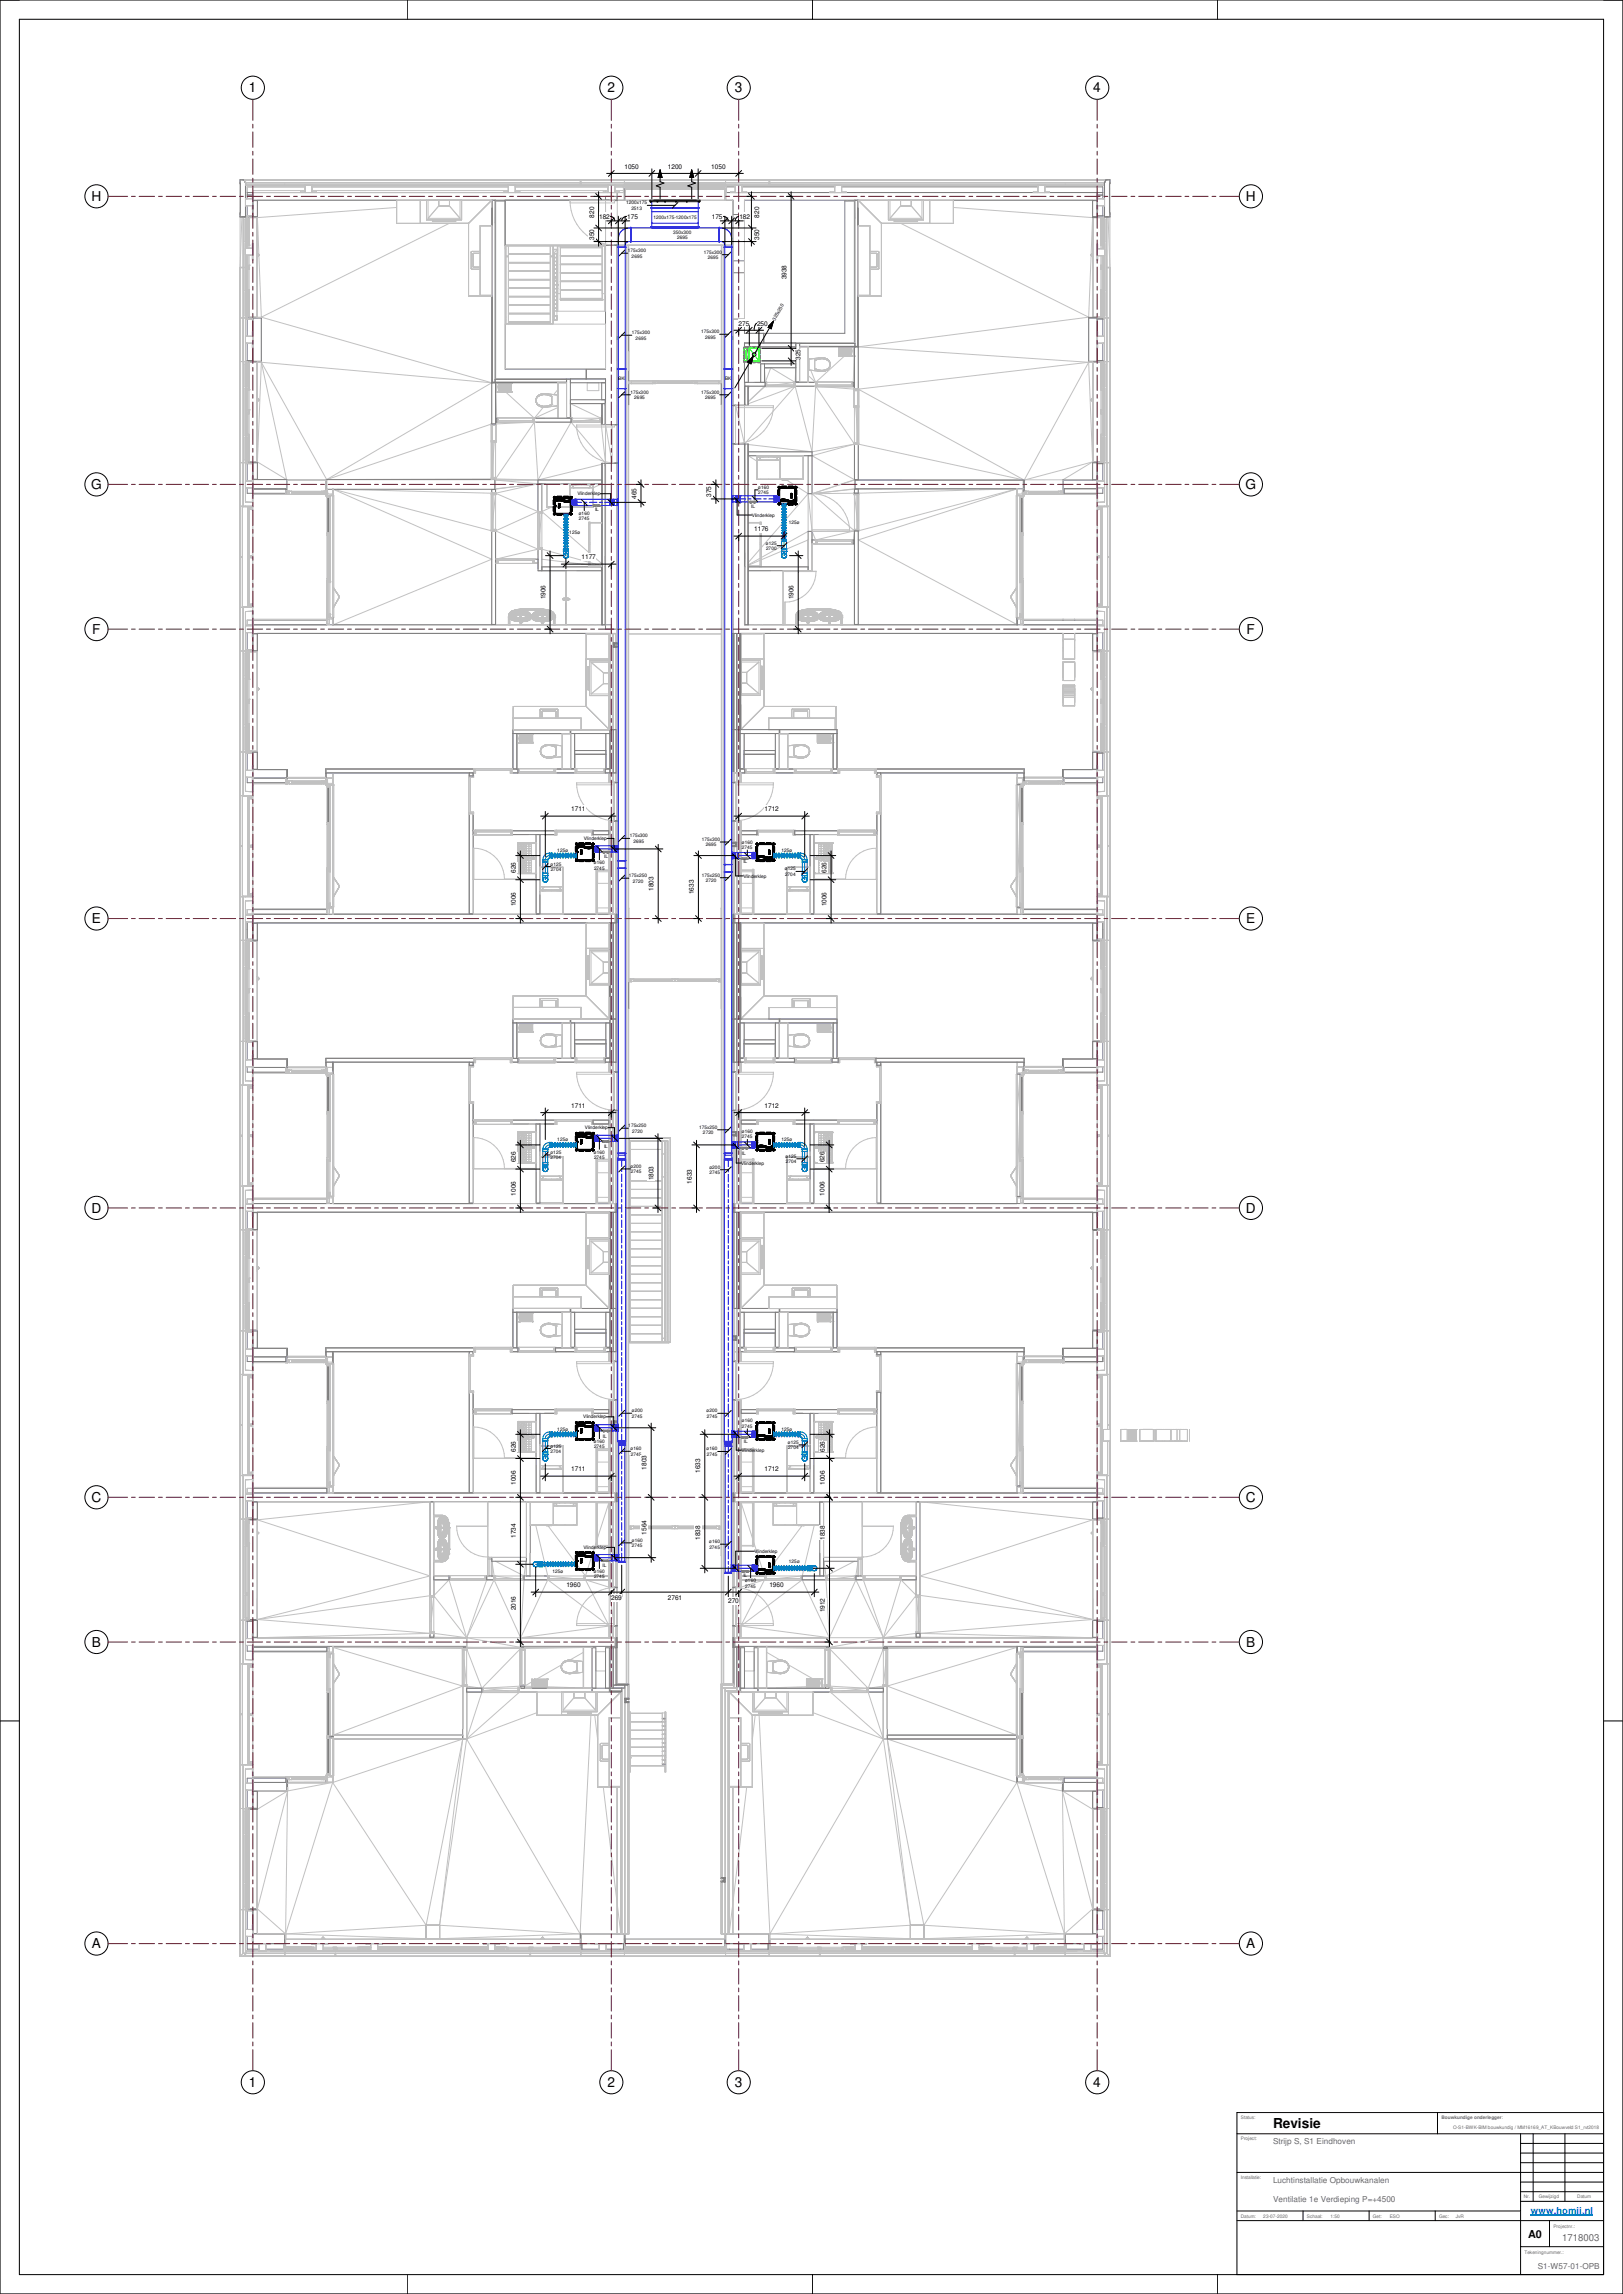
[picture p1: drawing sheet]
<svg xmlns="http://www.w3.org/2000/svg" width="841mm" height="1189mm" viewBox="0 0 841 1189" stroke-linecap="round" stroke-linejoin="round" font-family="sans-serif">
<defs><g id="words">
<g font-size="7.1">
<text x="129" y="48">1</text>
<text x="315" y="48">2</text>
<text x="381" y="48">3</text>
<text x="567" y="48">4</text>
<text x="47" y="104">H</text>
<text x="646" y="104">H</text>
<text x="47" y="253">G</text>
<text x="645" y="253">G</text>
<text x="48" y="328">F</text>
<text x="646" y="328">F</text>
<text x="48" y="478">E</text>
<text x="646" y="478">E</text>
<text x="47" y="628">D</text>
<text x="646" y="628">D</text>
<text x="47" y="778">C</text>
<text x="646" y="778">C</text>
<text x="48" y="853">B</text>
<text x="646" y="853">B</text>
<text x="48" y="1010">A</text>
<text x="646" y="1010">A</text>
<text x="129" y="1082">1</text>
<text x="315" y="1082">2</text>
<text x="381" y="1082">3</text>
<text x="567" y="1082">4</text>
<text x="660" y="1103">Revisie</text>
</g>
<text font-size="5.6" x="792" y="1160">A0</text>
<text font-size="5" fill="#666" x="809" y="1161">1718003</text>
<text font-size="4.9" fill="#007fff" x="793" y="1147">www.homij.nl</text>
<g font-size="4.2" fill="#666">
<text x="660" y="1111">Strijp S, S1 Eindhoven</text>
<text x="660" y="1131">Luchtinstallatie Opbouwkanalen</text>
<text x="660" y="1141">Ventilatie 1e Verdieping P=+4500</text>
<text x="797" y="1176">S1-W57-01-OPB</text>
</g>
<g font-size="3.4">
<text x="324" y="87">1050</text>
<text x="346" y="87">1200</text>
<text x="369" y="87">1050</text>
<text x="308" y="113" transform="rotate(-90 308 113)">820</text>
<text x="310" y="113">182</text>
<text x="325" y="113">175</text>
<text x="369" y="113">175</text>
<text x="383" y="113">182</text>
<text x="393" y="113" transform="rotate(-90 393 113)">820</text>
<text x="308" y="124" transform="rotate(-90 308 124)">350</text>
<text x="393" y="124" transform="rotate(-90 393 124)">350</text>
<text x="408" y="145" transform="rotate(-90 408 145)">3938</text>
<text x="383" y="169">275</text>
<text x="392" y="169">250</text>
<text x="415" y="187" transform="rotate(-90 415 187)">325</text>
<text x="369" y="258" transform="rotate(-90 369 258)">375</text>
<text x="330" y="258" transform="rotate(-90 330 258)">465</text>
<text x="391" y="275">1176</text>
<text x="301" y="290">1177</text>
<text x="283" y="311" transform="rotate(-90 283 311)">1906</text>
<text x="411" y="311" transform="rotate(-90 411 311)">1906</text>
<text x="296" y="420">1711</text>
<text x="396" y="420">1712</text>
<text x="267" y="452" transform="rotate(-90 267 452)">626</text>
<text x="428" y="452" transform="rotate(-90 428 452)">626</text>
<text x="339" y="462" transform="rotate(-90 339 462)">1803</text>
<text x="360" y="463" transform="rotate(-90 360 463)">1633</text>
<text x="267" y="470" transform="rotate(-90 267 470)">1006</text>
<text x="428" y="470" transform="rotate(-90 428 470)">1006</text>
<text x="296" y="574">1711</text>
<text x="396" y="574">1712</text>
<text x="267" y="602" transform="rotate(-90 267 602)">626</text>
<text x="427" y="602" transform="rotate(-90 427 602)">626</text>
<text x="339" y="612" transform="rotate(-90 339 612)">1803</text>
<text x="359" y="613" transform="rotate(-90 359 613)">1633</text>
<text x="267" y="620" transform="rotate(-90 267 620)">1006</text>
<text x="427" y="620" transform="rotate(-90 427 620)">1006</text>
<text x="267" y="752" transform="rotate(-90 267 752)">626</text>
<text x="427" y="752" transform="rotate(-90 427 752)">626</text>
<text x="335" y="762" transform="rotate(-90 335 762)">1803</text>
<text x="296" y="763">1711</text>
<text x="363" y="763" transform="rotate(-90 363 763)">1633</text>
<text x="396" y="763">1712</text>
<text x="267" y="770" transform="rotate(-90 267 770)">1006</text>
<text x="427" y="770" transform="rotate(-90 427 770)">1006</text>
<text x="267" y="797" transform="rotate(-90 267 797)">1734</text>
<text x="335" y="795" transform="rotate(-90 335 795)">1564</text>
<text x="363" y="798" transform="rotate(-90 363 798)">1838</text>
<text x="427" y="798" transform="rotate(-90 427 798)">1838</text>
<text x="293" y="823">1960</text>
<text x="399" y="823">1960</text>
<text x="317" y="829">269</text>
<text x="346" y="829">2761</text>
<text x="377" y="831">270</text>
<text x="267" y="835" transform="rotate(-90 267 835)">2016</text>
<text x="427" y="836" transform="rotate(-90 427 836)">1912</text>
</g>
<g font-size="2.5">
<text x="339" y="113">1200x175-1200x175</text>
<text x="402" y="166" transform="rotate(-60 402 166)">325x250</text>
<text x="320" y="197">BK</text>
<text x="376" y="197">BK</text>
<text x="299" y="257">Vlinderklep</text>
<text x="389" y="263">IL</text>
<text x="308" y="265">IL</text>
<text x="390" y="268">Vlinderklep</text>
<text x="409" y="272">125ø</text>
<text x="295" y="277">125ø</text>
<text x="303" y="435">Vlinderklep</text>
<text x="289" y="442">125ø</text>
<text x="405" y="441">125ø</text>
<text x="313" y="445">IL</text>
<text x="385" y="447">IL</text>
<text x="385" y="455">Vlinderklep</text>
<text x="303" y="585">Vlinderklep</text>
<text x="289" y="591">125ø</text>
<text x="405" y="591">125ø</text>
<text x="313" y="595">IL</text>
<text x="384" y="598">IL</text>
<text x="384" y="604">Vlinderklep</text>
<text x="302" y="735">Vlinderklep</text>
<text x="289" y="742">125ø</text>
<text x="405" y="742">125ø</text>
<text x="312" y="745">IL</text>
<text x="385" y="748">IL</text>
<text x="384" y="752">Vlinderklep</text>
<text x="302" y="803">Vlinderklep</text>
<text x="391" y="805">Vlinderklep</text>
<text x="286" y="815">125ø</text>
<text x="312" y="812">IL</text>
<text x="409" y="810">125ø</text>
<text x="385" y="817">IL</text>
</g>
<g font-size="2.5" fill="#666">
<text x="643" y="1098">Status:</text>
<text x="747" y="1098">Bouwkundige onderlegger:</text>
<text x="753" y="1103">O-S1-BWK-BIM bouwkundig / MM16169_AT_KBouwveld S1_rvt2018</text>
<text x="643" y="1109">Project:</text>
<text x="643" y="1129">Installatie:</text>
<text x="797" y="1139">Gewijzigd</text>
<text x="817" y="1139">Datum</text>
<text x="643" y="1150">Datum:</text>
<text x="655" y="1149">23-07-2020</text>
<text x="677" y="1150">Schaal:</text>
<text x="689" y="1149">1:50</text>
<text x="711" y="1150">Get:</text>
<text x="720" y="1149">ESO</text>
<text x="746" y="1150">Gec:</text>
<text x="754" y="1149">JvR</text>
<text x="805" y="1155">Projectnr.:</text>
<text x="790" y="1168">Tekeningnummer.:</text>
</g>
<g font-size="2.4">
<text x="324" y="106">1200x175</text>
<text x="327" y="109">2513</text>
<text x="349" y="121">350x300</text>
<text x="351" y="124">2695</text>
<text x="325" y="131">175x300</text>
<text x="365" y="131">175x300</text>
<text x="327" y="133">2695</text>
<text x="367" y="134">2695</text>
<text x="327" y="173">175x300</text>
<text x="363" y="173">175x300</text>
<text x="329" y="176">2695</text>
<text x="365" y="175">2695</text>
<text x="327" y="204">175x300</text>
<text x="329" y="207">2695</text>
<text x="363" y="204">175x300</text>
<text x="365" y="207">2695</text>
<text x="393" y="253">ø160</text>
<text x="393" y="256">2745</text>
<text x="300" y="267">ø160</text>
<text x="300" y="270">2745</text>
<text x="397" y="282">ø125</text>
<text x="397" y="285">2700</text>
<text x="326" y="434">175x300</text>
<text x="328" y="437">2695</text>
<text x="364" y="436">175x300</text>
<text x="384" y="437">ø160</text>
<text x="366" y="439">2695</text>
<text x="384" y="440">2745</text>
<text x="285" y="449">ø125</text>
<text x="308" y="448">ø160</text>
<text x="285" y="451">2704</text>
<text x="308" y="451">2745</text>
<text x="326" y="455">175x250</text>
<text x="364" y="454">175x250</text>
<text x="407" y="451">ø125</text>
<text x="407" y="454">2704</text>
<text x="328" y="457">2720</text>
<text x="366" y="457">2720</text>
<text x="326" y="584">175x250</text>
<text x="328" y="587">2720</text>
<text x="362" y="585">175x250</text>
<text x="364" y="588">2720</text>
<text x="384" y="587">ø160</text>
<text x="384" y="590">2745</text>
<text x="285" y="598">ø125</text>
<text x="308" y="598">ø160</text>
<text x="407" y="600">ø125</text>
<text x="285" y="601">2704</text>
<text x="308" y="601">2745</text>
<text x="327" y="605">ø200</text>
<text x="368" y="606">ø200</text>
<text x="407" y="603">2704</text>
<text x="327" y="608">2745</text>
<text x="368" y="608">2745</text>
<text x="327" y="732">ø200</text>
<text x="366" y="732">ø200</text>
<text x="327" y="735">2745</text>
<text x="366" y="735">2745</text>
<text x="384" y="737">ø160</text>
<text x="384" y="740">2745</text>
<text x="308" y="748">ø160</text>
<text x="408" y="748">ø125</text>
<text x="285" y="750">ø125</text>
<text x="285" y="753">2704</text>
<text x="308" y="751">2745</text>
<text x="327" y="752">ø160</text>
<text x="327" y="754">2745</text>
<text x="366" y="752">ø160</text>
<text x="366" y="754">2745</text>
<text x="408" y="751">2704</text>
<text x="327" y="799">ø160</text>
<text x="327" y="802">2745</text>
<text x="367" y="800">ø160</text>
<text x="368" y="803">2745</text>
<text x="308" y="815">ø160</text>
<text x="308" y="818">2745</text>
<text x="386" y="820">ø160</text>
<text x="386" y="823">2745</text>
</g>
<text font-size="2.4" fill="#666" x="790" y="1139">Nr.</text>
</g></defs>
<g fill="#00f">
<path d="M317 438h2v4h-2z"/>
<path d="M316 259h2v3h-2z"/>
<path d="M317 806h2v3h-2z"/>
<path d="M380 811h2v3h-2z"/>
<path d="M380 442h2v3h-2z"/>
<path d="M381 257h3v3h-3z"/>
</g>
<g fill="#7f7f7f">
<path d="M308 262h2z"/>
<path d="M307 262h1z"/>
<path d="M310 262h1z"/>
</g>
<path d="M308 262h3" fill="none" stroke="#7f7f7f" stroke-width=".52"/>
<path d="M313 441h2" fill="none" stroke="#7f7f7f" stroke-width=".52"/>
<g fill="#7f7f7f">
<path d="M312 441l1 1z"/>
<path d="M315 441l1 1z"/>
</g>
<path d="M312 442h3" fill="none" stroke="#7f7f7f" stroke-width=".52"/>
<path d="M313 442h2" fill="none" stroke="#7f7f7f" stroke-width=".52"/>
<g fill="#7f7f7f">
<path d="M315 442h1z"/>
<path d="M312 442h1z"/>
</g>
<path d="M312 442h3" fill="none" stroke="#7f7f7f" stroke-width=".52"/>
<g fill="#7f7f7f">
<path d="M385 445h2z"/>
<path d="M384 445h1z"/>
<path d="M387 445h1z"/>
</g>
<path d="M317 588h2v4h-2z" fill="#00f"/>
<path d="M313 591h2" fill="none" stroke="#7f7f7f" stroke-width=".52"/>
<g fill="#7f7f7f">
<path d="M312 591l1 1z"/>
<path d="M315 591l1 1z"/>
</g>
<path d="M312 592h3" fill="none" stroke="#7f7f7f" stroke-width=".52"/>
<path d="M313 592h2" fill="none" stroke="#7f7f7f" stroke-width=".52"/>
<g fill="#7f7f7f">
<path d="M315 592h1z"/>
<path d="M312 592h1z"/>
</g>
<path d="M312 592h3" fill="none" stroke="#7f7f7f" stroke-width=".52"/>
<path d="M380 592h2v3h-2z" fill="#00f"/>
<g fill="#7f7f7f">
<path d="M385 595h2z"/>
<path d="M384 595h1z"/>
<path d="M387 595h1z"/>
</g>
<path d="M317 738h2v4h-2z" fill="#00f"/>
<path d="M313 741h2" fill="none" stroke="#7f7f7f" stroke-width=".52"/>
<g fill="#7f7f7f">
<path d="M312 741l1 1z"/>
<path d="M315 741l1 1z"/>
</g>
<path d="M313 742h2" fill="none" stroke="#7f7f7f" stroke-width=".52"/>
<g fill="#7f7f7f">
<path d="M315 742h1z"/>
<path d="M312 742h1z"/>
</g>
<path d="M380 742h2v3h-2z" fill="#00f"/>
<g fill="#7f7f7f">
<path d="M385 745h2z"/>
<path d="M384 745h1z"/>
</g>
<path d="M384 745h3" fill="none" stroke="#7f7f7f" stroke-width=".52"/>
<g fill="#7f7f7f">
<path d="M385 745h2z"/>
<path d="M384 745h1z"/>
<path d="M387 745h1z"/>
</g>
<path d="M384 745h3" fill="none" stroke="#7f7f7f" stroke-width=".52"/>
<g fill="#7f7f7f">
<path d="M389 260h2z"/>
<path d="M391 260h1z"/>
<path d="M388 260h1z"/>
<path d="M389 260v1z"/>
<path d="M313 809h2z"/>
<path d="M312 809h1z"/>
</g>
<path d="M312 809h2" fill="none" stroke="#7f7f7f" stroke-width=".52"/>
<g fill="#7f7f7f">
<path d="M313 809h2z"/>
<path d="M312 809h1z"/>
<path d="M313 809h1z"/>
<path d="M314 809h1z"/>
<path d="M385 814h2z"/>
<path d="M387 814h1z"/>
<path d="M384 814h1z"/>
<path d="M385 814l2 1z"/>
<path d="M384 814l1 1z"/>
<path d="M387 814l1 1z"/>
</g>
<g fill="none" stroke="#c1c1c1" stroke-width=".52">
<path d="M124 95h1M125 95h.1M125 95l-1 15zM126 93h-2v45M126 93l1 2M126 93h.1M127 93h298M127 93h.1M127 93v2M127 95h.1M127 95v17M127 95v1v-1"/>
<path d="M127 95v1h31M158 99h-27v1M162 96h101M162 99h101M267 99h48M267 96h48M301 95h.1M314 99v1M319 99h5M319 96h5M324 95h52M324 95h.1"/>
<path d="M324 98h52M376 98v6M376 99h.1M376 96h5M376 95h.1M385 96h48M399 95h.1M425 93h127M436 96h102M541 96h11M572 95v1h-20M572 95h.1"/>
<path d="M572 95v1v-1M572 95v70M573 93h-21M573 93l-1 2M573 93h.1M573 93h2v45M575 95v15M575 95h.1M124 112h3M125 112l-1 26M126 112v53h1M126 112v53"/>
<path d="M126 112h.1M127 112h.1M127 112v1M129 113v13M131 112v1M133 113l1 19M205 104h-72v9M205 108l-72 5M233 116l-98 48M257 104h.1M257 104v93M257 104v12"/>
<path d="M314 104v49M316 104h-54v25M323 104h1M380 104v417M386 104v64M439 104h.1M443 104h.1M443 104v74M443 104v9M467 116l97 48M494 104h72v61M494 108l72 5-1 19"/>
<path d="M566 113v51M566 113h4M569 112v1M570 113v16M570 113h2M570 114h2M571 114v11M572 114v11M572 113h.1M572 112v2M572 112h3M573 112h.1"/>
<path d="M574 112v26l-1-8M574 112l1 26M575 110h.1M124 138h2M125 138v1M126 138h.1M126 139h.1M126 139h-2v149h2M134 132l1 32M262 127h56M262 127h52M287 129h2v37h-2z"/>
<path d="M289 129l-2 2h2M320 127v463M565 132l1 1M565 132l-1 32M566 131l-1 1M570 138h2M570 127h2M570 133v31h-6M570 139h2M570 126h2M570 127h.1M570 137h.1"/>
<path d="M570 125h2M571 138h1M571 127h.1M571 139h.1M571 127v2M571 133v5M571 139v11M572 127h.1M572 139h.1M572 133v18M572 126v3M572 125v1"/>
<path d="M573 139h2v149h-1M573 138h2M574 139v26M129 151v13M288 150h.1M288 150h1M289 148h.1M289 150h.1M289 148v2M570 150h2M570 151h2M570 152h2"/>
<path d="M571 150h.1M571 152v11M572 150h.1M572 152v11M572 151v1M127 165v9M127 178v9M127 164v1M127 165h.1M131 165h.1M135 164l120 34M135 165v23"/>
<path d="M287 161v3h2M386 173h10M388 180v18M391 180h21v9h-18v9h-3M414 178h.1M414 178h29M414 178h4M435 180v5M435 180v4M435 180h.1M435 180v4h6M435 180h6"/>
<path d="M441 180h.1M441 180v5M441 180l1 5M442 180h.1M442 180l1 5M442 180v5M443 180h.1M443 180v5M443 180h-8M443 180v18h-2h1M443 180l-1 18M445 180v22"/>
<path d="M445 180l119 8M564 164v24M564 164l-119 16M564 165h6M569 165h.1M570 163h2M570 164h2M572 163v2M572 178v9M572 165v9M573 165h.1M126 187v53"/>
<path d="M126 187h.1M131 187h-2v14M131 188v-1h-3v1h1v13M131 187v1M135 188l-2 51M135 188l14 61M135 188l34 61M135 188l120 10M255 198v22M255 198l-86 51M257 198v19h1M257 198v21"/>
<path d="M257 198v1M257 199h.1M257 199h8M257 199v4M258 199l-1 4M258 199h7M258 199h.1M258 199v4M258 199l1 4M259 199v4M259 199h6v4M259 199h5"/>
<path d="M259 199v3M259 200h5M259 200v2M259 200v2v-2M264 200v2h-4M264 200v2h-5M264 200h-5M264 200v2M264 199h-5v3h5M264 199v3M264 199v4M264 199l1 4"/>
<path d="M265 199h-7M265 199v4M265 199h-6M265 199h.1M294 196v1M294 196l-37 1M294 196l-5 1M294 196l-1 1M304 191h10M304 198h6v4h-6zM320 199h.1M320 191h.1"/>
<path d="M320 198h.1M320 197h.1M380 197v2M386 198v126M396 198h1v2M397 198v2M399 191h-3l1 7M399 191l-2 7M399 191l13 7M412 198v2M412 198l-15 2M412 198h.1"/>
<path d="M412 191h-16v7h27M412 191v7M414 198h-3v2M414 198h-2M414 198h5M419 189h.1M419 198h4M419 195l4 3M420 192l3 6M422 198h20M423 198v2M435 184h6"/>
<path d="M435 185h8M435 184h.1M435 185h.1M435 184v1M435 181v3h6M435 181h6v3M436 184h4M436 181v3M436 181h4M436 181h4v2v-2M436 183l4 1M436 181v2"/>
<path d="M436 183h4M436 182v1h4M436 182h4v1h-4zM436 182h3M436 182h2M437 185h4M437 182h1M437 182h-1M438 182h-2h1M438 182h-1M438 185l-15 13M438 182v1"/>
<path d="M438 182l-2 1h2M438 182h.1M438 183h.1M438 183h1M438 182l1 1M438 182h1M439 182v1h-3h2M439 182h-1M440 182v1M440 181v2M440 181h-4v2h4M440 181v3"/>
<path d="M440 184h-5M440 181l1 3M441 181h-6v3M441 184h-6h6M441 181v3M441 180v4M441 181h-6M441 184h-6M441 180h-6v4M441 180h-6M441 185h.1M441 184h.1"/>
<path d="M441 198v2M442 198l1 4M442 185h.1M443 185h.1M564 188h2h-2M564 188l-33 61M564 188l2 51M564 188l-119 14M569 187v1M569 187h1v53h-4M569 188v-1h3v1h-6v51h6M570 188h.1"/>
<path d="M572 187h1v53M572 187h.1M572 187v1M574 187v53M257 220h-2l-86 29M257 203h8M257 203h.1M257 219v1M258 219h-1M258 219h-1v1M258 203h.1M258 203h7"/>
<path d="M259 203h6M259 203h5M259 202h5M260 200h3v2M260 200v2M260 202h3M260 200h3M260 200v1M260 201h1M260 200v1h3l-3 1M261 201h.1M261 201h-1"/>
<path d="M261 201h1M262 201h-2M262 201h.1M262 201h1h-1M262 203l15 14M262 201h1M263 201h-1M263 200l-1 1M263 200h-3l1 1M263 200v2M264 200h-4v2M264 202l-5 1"/>
<path d="M265 203h-7M265 203h.1M273 219l-16 1M276 219h36M277 217v2M277 217h-1h6M277 219l-20 29M277 219l2 30M282 211l-5 6M289 211l-12 6M289 202l-2 3M289 217h-12"/>
<path d="M295 217h17M296 217h-2h2M296 217h.1M296 209v8M296 209h16M296 209l15 8M296 217v2M296 219l18 21M296 219l-17 30M311 217v2M311 217l-15 2M311 219l3 21"/>
<path d="M311 219h1M312 216l-1 1M314 220h.1M314 209v1M314 207v87M381 210h5M381 210v20h5M381 210l5 20M386 200v10M386 209v1M386 210h.1M388 200h.1"/>
<path d="M388 200h8M388 200v2M396 200h16M396 200h27M397 200h-1M397 200l-9 8 8-8M397 200h14M412 200l-24 9M412 200l-26 30M412 200l9 34M422 200h20M423 200l20 30"/>
<path d="M423 200l-2 34M423 200h19M425 200l18 2M442 200h1v2M443 210v70h-1M443 202h2M443 210l2 20M445 202l86 47M445 210v39M126 240h.1M127 240v9M129 226v14h2h-3v-1"/>
<path d="M129 226v13h-1M131 240h.1M133 236v1M133 239l16 10M255 229v20h-122v-10M256 229l-1 19M257 229v61M314 220h3v20M314 220l3 20M386 230v1M386 230h.1M388 234h33"/>
<path d="M388 230l33 4M392 236h12v12h-12zM392 236v2h12v-2M393 236v1M393 237l1 1M393 237h-1M395 237h-2M395 236v1M398 237h-3M398 237h3M398 236v1M401 237h2"/>
<path d="M401 236v1M403 236v1M403 237l-1 1M403 237h1M419 236h-31l4 3M421 234v46h2M443 230h2M443 230l-22 6 22 13M443 230l-22 4M445 230l86 19M566 239l-35 10M566 236v1"/>
<path d="M569 240h.1M572 239v1h-3M572 240h1M572 240h.1M572 239v1M572 240v9M127 253v7M131 256h.1M148 256h1M148 254v2M148 254h1v1M148 254l1 1"/>
<path d="M149 249h20M149 249h.1M149 254v1M149 255v1M149 255l-1 1M169 249h.1M170 255h.1M170 258v18zM170 255v2M173 254v3M175 254l82 2M255 248h2"/>
<path d="M255 248l-86 1M255 254v70h-82M256 254h.1M257 256l-2 19M257 256l22 9M257 248l22 1M257 249h22M279 249v36M279 251l-22 2M279 251l-22 5M281 251h1M312 249h-55l22 2"/>
<path d="M312 241l-33 8M312 251l-5 2M314 240h3M314 240h.1M314 240v1M393 248v1M398 248v1M404 248v1M404 248h.1M407 249l12 7M419 256v19M419 256h2"/>
<path d="M419 256l-24 28M419 256l2 19M421 256l22 19M443 256l2 19M443 256h-22M443 249l-22 7M443 249h2M443 253h84v71h-82v-71zM443 253l-22 3M445 249h-2M527 257h2v63h-2zM527 253v71"/>
<path d="M527 253l-84 3M527 253l-82 22M527 253l-82 27 82 44M529 258h1M529 257h1M529 258v18M530 255h.1M530 258v18M530 254h1M530 256h1M531 249v4M531 257h-1"/>
<path d="M531 255l-1-1v3M531 249h-88M531 255h20M531 249h20v7M531 249v8M532 255v1h18v-1M533 256h.1M533 256h15M533 255h15M533 255v1M533 255h.1M548 256h.1"/>
<path d="M548 255v1M548 255h.1M550 255v1h1v-2v1M551 249l15-10v10zM551 254h.1M569 256h.1M569 256v1M572 253v7M126 262v1M127 262v1M255 275h2M255 275l-82-21 82 36-82 34"/>
<path d="M257 275l22 10M279 265h2M279 265l-22 10M281 265l-2 20M281 265v20M281 265l24 21M286 263l-5 2M388 271h6zM394 271h.1M394 271v22M394 271v23M419 275h2"/>
<path d="M419 275l-24 14M421 275l2 5M422 280h20M423 280h.1M442 280h-19M443 275l-1 7h-20l1-2M443 275h2M443 275l-19 5M443 275h-22M529 276h1M529 277h1M529 277v23"/>
<path d="M530 277v23M569 262v1M569 260h.1M572 262v1M573 262v1M574 262v1M126 289h-2v149h2M257 290h1M279 285v5h-3M279 285h2M279 285l-22 5M281 290l24 3"/>
<path d="M281 285l24 6M281 294h24M306 287l6 5M306 292l5 1M306 293h2M306 294h6M311 294h1M314 294h.1M314 288v6M386 294h.1M386 287v7M386 293v1"/>
<path d="M388 296h11M388 293l6 1zM388 294h31M394 293h.1M394 294h.1M394 285l-6 7M394 289l-6 4M394 290l-6 3M406 296v28h-18M419 289v-9l-24 10M423 280v2M441 280v2"/>
<path d="M529 300h1M574 289h1v149h-1M126 315h.1M127 315h.1M127 317v7M170 320v1M173 320v4M263 319h.1M263 319h5M264 318h.1M264 318l-1 1M264 318v1"/>
<path d="M264 319h.1M264 318h1M264 319h1M265 318h.1M265 318l-1 1M265 318v1M265 317h.1M265 319h.1M265 317l-1 1M265 317v1M265 318h1M265 317h1"/>
<path d="M265 319h1M266 317h.1M266 317h-1M266 318h-1M266 318h.1M266 318v1M266 318l-1 1M266 317l-1 1M266 319h.1M266 317v1M266 319h1M266 318h1"/>
<path d="M267 318h.1M267 318l-1 1M267 318h-1M267 319h.1M267 319h-1M267 318v1M267 317h.1M267 319h1M268 316h.1M268 316l-3 1M268 316l-2 1M268 316v1"/>
<path d="M268 317h.1M268 317l-2 1M268 317h-2M268 317h2h-2M268 317h2l-2 1M268 317v1M268 317l-1 1M268 318l2-1-2 1M268 318h.1M268 318h-1M268 318l-1 1M268 318l1 1"/>
<path d="M268 318h2l-1 1M269 319h.1M269 319h-2M269 319h-1M269 316h.1M270 316h.1M270 316h-2M270 316l-2 1M270 318h-2M270 316v3h-1M270 317h-2M270 319h-1"/>
<path d="M281 316h.1M281 316h2M281 316l2 1M281 318h2M281 316v3h1M281 318h1M281 317h2M282 316h.1M282 319h1M282 319h.1M282 319h2M282 319h-1h1"/>
<path d="M282 318v1M282 318l2 1M282 318h-1l1 1M283 318h-1M283 318l1 1M283 318h.1M283 318h1M283 318l-2-1 2 1M283 317h-2l2 1M283 317v1M283 317l1 1M283 317l2 1"/>
<path d="M283 317h.1M283 317h-2h2M283 317h2M283 316l2 1M283 316v1M283 316h.1M283 316l3 1M283 319h4M284 319h-1M284 319h.1M284 317h.1M284 318v1"/>
<path d="M284 318h.1M284 318h1M284 319h1M285 319h-1M285 318h.1M285 319h.1M285 318l-1 1M285 318v1M285 318h-1M285 317v1M285 317l1 1M285 317h.1"/>
<path d="M285 318h1M285 317h1M286 318h-1M286 318l-1 1M286 318v1M286 317h.1M286 317h-1M286 318h.1M286 319h-1M286 317v1M286 318l1 1M286 317l1 1"/>
<path d="M286 319h.1M287 318v1M287 318h.1M287 318h-1M287 319h.1M287 319h-1M292 311h3M292 311h.1M292 310h.1M292 310v1M292 311h1M292 310h1"/>
<path d="M293 311h1M293 311h-1M293 310v1M293 310h.1M293 310h1M293 310h-1M293 311h.1M294 311h.1M294 311h-1M294 310h.1M294 310v1h-1M294 310l-1 1"/>
<path d="M294 310h-1M294 310v1M294 310h1M295 311h-1M295 311h.1M295 310v1M295 310h.1M412 319h4M412 319v5h24M412 319v5M412 318h.1M412 318v1"/>
<path d="M412 318l1 1M413 319h.1M413 319v5M413 319h-1M413 318h.1M413 318v1M413 318h-1M413 318h1M413 317h.1M413 317v1M413 319h1M413 319l1 2"/>
<path d="M413 317h1M414 319h.1M414 319h-1M414 317h.1M414 317l-1 1M414 319v2M414 318l-1 1M414 318h.1M414 318v1M414 317v1M414 317h-1M414 319v1"/>
<path d="M414 319h1M414 318h1M414 318l1 1M414 317h1M415 317h.1M415 317h-1M415 317l-1 1M415 318h.1M415 318h-1M415 319v1M415 319h.1M415 317v1"/>
<path d="M415 318v1M415 319h1M415 318h1M416 319h.1M416 319h-1M416 318v1M416 318l-1 1M416 319v1M416 317h.1M416 319v3M416 316h.1M416 316l-2 1"/>
<path d="M416 316h1M417 316h.1M417 316l-2 1M417 316l-3 1M417 316v1M417 317h4M417 317h-2M417 317h.1M417 317l-2 1M417 317v1M417 318h.1M417 318h-1"/>
<path d="M417 318h-2M417 318l-1 1M417 318v1M417 319h.1M417 319h-1M418 316h.1M418 320h.1M419 320h.1M419 320h-1M419 318h-2M419 318h1M419 316h.1"/>
<path d="M419 316h-2M419 316l-2 1M419 316h-3M419 317l-2 1M419 317l1 1M419 319h-2M419 319h1M419 317h-2M419 317h2M419 316h11M419 316v3M419 318l-2 1"/>
<path d="M419 318l2 1M420 319h1M420 319h.1M420 319h-3M420 318l2 1M420 318v1M420 318h2M420 318h.1M421 317l1 1M421 317l-1 1M421 317h.1M421 317l2 1"/>
<path d="M421 317h2M421 319h3M421 319v3M421 319h.1M421 319h1M422 319h-1M422 319h.1M422 319v1M422 318v1M422 318h.1M422 318h1M422 318l1 1"/>
<path d="M423 318h.1M423 318h-1M423 319h.1M423 319h-1M423 317v1M423 319v1M423 318v1M423 318h1M423 319v2M423 318l1 1M424 318v1M424 318h-1"/>
<path d="M424 319v2M424 319h-1M424 319h.1M424 319v1M425 319v2M425 319h2M425 319h.1M425 318h.1M425 318v1M425 318h1M425 319h1M425 319v1"/>
<path d="M426 318h.1M426 318h-1M426 318v1M426 318l-1 1M426 319v1M426 319h.1M426 317l-1 1M426 317h.1M426 317v1M426 318h1M426 319h1M427 318h-1"/>
<path d="M427 318h.1M427 318l-1 1M427 318v1M427 319v1M427 319h.1M427 319h-1M427 319v3M428 317h.1M428 317h-2M428 317h4M428 317l-2 1M428 317v1"/>
<path d="M428 318h.1M428 318h-1M428 318l-1 1M428 318l1 1M429 319h.1M429 319h-2M429 319h2M430 320h.1M430 316h2M430 316h.1M430 316l2 1M430 318h2"/>
<path d="M430 318h-2M430 316l-2 1M430 317l-2 1M430 317l2 1M430 317h2M430 317h-2M430 319h1M430 319h-1M430 316v3M430 318h1M430 318l1 1M430 316h-11"/>
<path d="M431 319h1M431 319h.1M431 318l1 1M431 318l2 1M431 318v1M432 318l1 1M432 318h-1M432 318h1M432 318h.1M432 317l1 1M432 317v1M432 317h.1"/>
<path d="M432 317l2 1M432 317h2M432 316h.1M432 316l2 1M432 316v1M432 319v3M432 319h4M432 319h.1M432 319v1M433 317h.1M433 319h-1M433 319h.1"/>
<path d="M433 319v1h-1M433 318v1M433 318h.1M433 318h1M433 319v1M433 319h1M433 318l1 1M434 318h-1M434 318h.1M434 319h-1M434 319h.1M434 319v1"/>
<path d="M434 317v1M434 317l1 1M434 318v1M434 317h.1M434 317h1M434 318h1M434 318l1 1M435 319h-1M435 319h.1M435 318h-1M435 318v1M435 319v2"/>
<path d="M435 317h.1M435 317v1M435 317l-1 1M435 318h.1M435 317l1 1M435 318l1 1M436 319h.1M436 319h-1M436 318v1M436 319v5M436 318h.1M436 318h-1"/>
<path d="M527 304l-3 5 3 6M529 301h1M529 318h1M529 319h1M529 302h1M529 318h.1M529 320h1M529 302h.1M529 302v16M530 318h.1M530 302h.1M530 320v1"/>
<path d="M530 301v18M569 315h.1M569 317h.1M572 315h.1M572 317v7M573 315h.1M574 315h.1M126 337v53M126 337h.1M127 328v9M129 338v13M129 338h4"/>
<path d="M131 321h.1M131 337v1M170 323l-1 1M305 324h.1M306 324h2M309 324h.1M314 328v1M316 329l-183-1v10M316 329h4M326 329h48M380 329h.1M382 329h.1"/>
<path d="M384 328h167v14h6v-14h9v10M386 328h.1M412 320h24M413 320h.1M414 321h.1M414 321h2M414 321l1 1M414 320v1M414 320l1 1M414 321l2 1M415 321h-1M415 321h.1"/>
<path d="M415 320h-1M415 320v1M415 321h1M415 322h1M415 320h.1M415 321h3M415 320l1 1M416 321h-1M416 321h.1M416 322h.1M416 320h-1M416 320h.1"/>
<path d="M416 321v1M416 321h2M416 320l3 1M416 320v1M416 320l-1 2M416 320l-1 1M416 322h2M418 323h.1M418 322v1M418 322h.1M418 322h1M418 320h1"/>
<path d="M419 321h.1M419 321l-1 1M419 320l-1 2M419 320v2M419 321v1M419 321h2M419 321h3M419 322h.1M419 322h2M419 322v1M419 323h.1M419 323h-1"/>
<path d="M421 320v1M421 320h1M421 320l1 1M421 320h.1M421 321h.1M421 321h1M422 320l-3 1M422 320v1M422 321h-3M422 321h.1M422 321l-1 1M422 321v1"/>
<path d="M422 320h.1M422 321h-1M422 322h-1M422 322h.1M422 321h1M422 321l1 1M422 320h1M423 322h.1M423 321h-1M423 321h.1M423 322h-1M423 320h.1"/>
<path d="M423 320v1M423 321h1M423 321v1M424 321h.1M424 321h-1M424 320v1M425 321h.1M425 321h1M425 321l1 1M425 320v1M425 320l1 1M426 321h-1"/>
<path d="M426 321h.1M426 320h-1M426 320v1M426 322h1M426 321h1M426 321l1 1M426 320h.1M426 321v1M426 321h4M426 320l1 1M427 321h.1M427 321h-1"/>
<path d="M427 322h.1M427 320h.1M427 321v1M427 321h3M427 320l-1 2M427 320v1M427 320h-1M427 322h2M427 322h3M429 323h.1M429 322v1M429 322h.1"/>
<path d="M430 322h.1M430 322h-1M430 321h.1M430 320v2M430 321v1M430 321h3M430 322h2M430 322v1M430 323h.1M430 323h-1M432 320h1M432 320h.1"/>
<path d="M432 320l1 1M433 321h.1M433 320v1M433 320l-3 1M433 320h.1M433 321v1M433 321h-3M433 321l-1 1M433 321h-1M433 322h-1M433 322h.1M433 320h1"/>
<path d="M433 321h1M434 320l-1 1M434 320h.1M434 321v1M434 321l-1 1M434 321h-1M434 321h.1M434 322h-1M434 320v1M434 320l1 1M434 321h1M435 321h-1"/>
<path d="M435 321h.1M436 320h.1M436 324h.1M530 323v1M551 321h.1M551 331h6M557 321h.1M569 337v1M569 321h.1M569 320v1M570 338v13M572 328v9"/>
<path d="M573 337h.1M574 337v53M551 355h6v11h-6zM551 343h6M551 355h6M551 358h6M551 357h6M551 343h6v10h-6zM551 359h6M551 356h6M551 360h6M129 376v14h4"/>
<path d="M296 378h20M404 378v2M434 378v21M551 361h6M570 376v13M126 390h.1M127 390v9M129 389h4M131 389v1M133 389v10h16M169 399h77v2h-1v1h-2v-1h-74zM265 399v2h3v-2"/>
<path d="M268 385h8M268 380h.1M268 380v5M268 380h8M268 385h.1M269 381h7M269 381h.1M269 380h.1M269 380l-1 5M269 385h.1M269 385h7M269 381v4"/>
<path d="M269 380v5M269 380h7M269 381l1 4M270 381v4M270 381h6v4M270 381h5M270 381v3M270 384l6 1M270 384h5M270 381v3v-2M270 382h5M271 382v1"/>
<path d="M271 382h3M271 383h1M271 382v1h3h-3M272 383h.1M272 383h-1M272 382h-1l1 1M272 382v1M272 382h.1M272 383h1M273 383h-2M273 383h1M273 382h.1"/>
<path d="M273 383h.1M273 382h1l-1 1M273 382v1M274 382h-3h2M274 382h-1M274 382v1M274 382v1h-3M275 382h-4v1l4 1M275 380h-6M275 382v1M275 382v2h-5M275 382v2"/>
<path d="M275 381l-5 1M275 381h-5v3M275 381v3M275 384h-5M275 381l1 4M276 385h-7h7M276 380h-7M276 381v4M276 381h-6M276 385h.1M276 381v4h-7M276 380h.1"/>
<path d="M276 380v5M276 381h.1M276 385h-7M288 399h10v2h-10zM296 380v-2h-30v21M296 398h2v-7h16v7l2 1h-2v2h2v4h2v21h-2v48h-6M296 380h-28v19M298 380h16v9h-16zM299 398h14M386 380h16v9h-16zM387 398h14M401 399h11v2h-11z"/>
<path d="M402 398h2M402 398v-7h-16v7l-2 1h2v2h-2v4h-3v21h3v48h6M404 380h28v19M424 385h.1M424 385h8M424 381h.1M424 380h.1M424 380v5M424 380v5h6M424 381h6M424 385h6M424 381v4"/>
<path d="M424 385h6h-6M424 384h6M424 381v3M425 384h4M425 381l4 1v2v-3M425 382v2M425 382v2h4M425 382h4M425 382v1M425 382h4v1h-4zM426 383h1M426 383h-1"/>
<path d="M427 382h-2l1 1M427 382l-1 1M427 383h.1M427 383h-2M427 382h.1M427 382h-2h3h-1M427 383h1M427 382h1l-1 1M427 382v1M428 383h-3h4M428 382v1M429 382v1"/>
<path d="M429 383l-4 1M429 382h-4M429 384h-5M429 381h-4v3M429 381v3M429 381l1 3M430 381v3M430 381h-6v3M430 381v4M430 381h-6M430 384l-6 1M430 381h-6v4"/>
<path d="M430 380h.1M430 380v5M430 385h.1M430 380l-6 1M430 381h.1M430 380l1 5M430 380h-6M430 385h-6M431 399v2h3v-2M431 380v5M432 380h.1M432 380v5"/>
<path d="M432 380l-1 5M432 385h.1M432 380h-8M454 399h77v2h-75v1h-2zM566 389v10h-15M569 390h.1M572 390v9M573 390h.1M126 412v1M127 403v7M127 412v1M131 406h17"/>
<path d="M131 406h.1M169 403h3M169 403h.1M170 406v1M170 408v18zM171 407h1M171 407h1zM172 401v3M173 407h.1M173 401v6M527 403h4M527 401v73"/>
<path d="M527 401v73h-73h2v-52h-2v9h-1M527 407h2M529 407v63M529 407l-2 19 2 44M529 408h1v18h-1zM530 406v1M551 406h18M569 406h.1M572 403v7M572 412v1M573 412v1M574 412v1"/>
<path d="M126 439h-2v149h2M246 431h-1v-9h-2v52h2h-72v-4M265 431h23v2h-6M278 433v41h31M280 433v16M307 431h8v2h-8zM384 431h8v2h-8zM420 433v16M422 433v41h-32M435 431h-23v2h4M574 439h1v149h-1M316 452h-6v6h6"/>
<path d="M384 452h6v6h-6M126 465h.1M127 465h.1M127 478v9M127 467v7M128 478v9h3M131 471h.1M131 476h.1M131 476v12M170 470v1M170 473l-1 1M278 474h2"/>
<path d="M310 473h6M316 471h-6v2M316 478h-183v10M384 471h6v2M384 473h6M384 478h182v10M420 474h2M527 470h2M530 470v1M530 473v1M569 471h.1M569 476h.1"/>
<path d="M569 476v12M571 478v9h-2M572 465h.1M572 478v9M572 467v7M573 465h.1M574 465h.1M126 487v53M126 487h.1M129 488v13M570 488v13M573 487h.1"/>
<path d="M574 487v53M126 540h.1M127 540v9M129 526v14h4M129 539h4M131 539v1M133 539v10h16M268 530h.1M268 530v5M268 530h8M268 535h8M268 535h.1"/>
<path d="M269 530h.1M269 535h.1M269 535h7M269 531h7M269 530l-1 5M269 530v5M269 531v4M269 531l1 4M270 531v4M270 531h5M270 531v3M270 534l6 1"/>
<path d="M270 534h5M270 532v2h5M270 532h5v2M271 532v1M271 533h1M271 533h3h-3M272 533h.1M272 533h-1h1M272 532v1M272 532h-1l1 1M272 533h1M272 532h.1"/>
<path d="M272 532h1M272 533h-1M272 532h-1h3h-1M273 533h-2M273 533h1M273 533h.1M273 532h.1M273 532v1M273 532h1l-1 1M274 533v-1h-3v1M274 532v1h-3M274 532h-3v1"/>
<path d="M275 532h-4v1l4 1M275 530h-6M275 532v1M275 534h-5M275 531v3M275 531l-5 1M275 531h-5v3M275 531l1 4M275 531h-5M276 531v4M276 535h-7M276 531h-6"/>
<path d="M276 535h.1M276 530h.1M276 530v5M276 531v4h-7M276 530h-7M276 531h.1M296 530v-2h-30v21M296 530h-28v19M296 528h20M298 530h16v9h-16zM380 532v341h-6v101M380 523v5"/>
<path d="M386 530h16v9h-16zM404 530h28v19M404 528v2M424 535h.1M424 530h.1M424 531h.1M424 530v5M424 530h8M424 535h8M424 535h6M424 530h6M424 531h6"/>
<path d="M424 535h2M424 531v4M424 534h6M424 531v3M425 534h4M425 531l4 1v2M425 531v3M425 532v2M425 532h4M425 532v1M425 532h4v1M425 532v1h4"/>
<path d="M426 533h1M426 533h-1M427 533h.1M427 532l-1 1M427 532h-2l1 1M427 533h-2M427 532h-2h3h-1M427 532h.1M427 533h1h-1M427 532v1M427 532h1l-1 1M427 533h1"/>
<path d="M428 533h-3h4M428 532v1M429 532v1M429 532h-4M429 533l-4 1M429 531v3M429 531h-4v3M429 534h-5M429 531l1 3M430 531v3M430 531h-6M430 531v4"/>
<path d="M430 534l-6 1M430 530h.1M430 530v5M430 535h.1M430 531h.1M430 530l1 5M430 530l-6 1M431 530v5M432 530h.1M432 530v5M432 530l-1 5M432 535h.1"/>
<path d="M434 528v21M566 539v10h-15M569 540h.1M570 526v13M572 540v9M573 540h.1M127 553v7M131 556h.1M131 556h17M169 549h77v2h-1v1h-2v-1h-74zM169 553h3M169 553h.1"/>
<path d="M170 556v1M170 558v18zM173 553v4M265 549v2h3v-2M288 549h10v2h-10zM296 548h2v-7h16v7l2 1h-2v2h2v4h2v21h-2v48h-6M299 548h14M387 548h14M401 549h11v2h-11zM402 548h2M402 548v-7h-16v7l-2 1h2v2h-2v4h-3v21h3v48h6M431 549v2h3v-2"/>
<path d="M454 549h77v2h-75v1h-2zM527 553h4M527 551v73M527 551v73h-73h2v-52h-2v9h-1M527 557h2M529 557v63M529 557l-2 19 2 44M529 558h1v18h-1zM530 556v1M551 556h18M569 556h.1M572 553v7"/>
<path d="M126 562v1M127 562v1M572 562v1M573 562v1M574 562v1M126 589h-2v149h2M246 581h-1v-9h-2v52h2h-72v-4M265 581h23v2h-6M278 583v41h31M280 583v13M307 581h8v2h-8zM320 590h.1"/>
<path d="M326 590v1M326 596h1M326 591v105M327 591v105M327 596h16M327 591h16M343 591v105M343 598h2M345 591v105M345 596h.1M384 581h8v2h-8zM420 583v13"/>
<path d="M422 583v41h-32M435 581h-23v2h4M574 589h1v149h-1M126 615h.1M127 615h.1M127 617v7M170 620v1M316 602h-6v6h6M326 607h1M327 612h16M327 616h16M343 610h2"/>
<path d="M345 607h.1M384 602h6v6h-6M527 620h2M530 620v1M572 615h.1M572 617v7M573 615h.1M574 615h.1M126 637v53M126 637h.1M127 637v2M127 639h2"/>
<path d="M127 628v71M127 638h2v14M128 639v11M129 637v14h-2M131 621h.1M131 637h.1M133 637v53M170 623l-1 1M278 624h2M310 623l6 1M316 628h-183v71h16M316 621h-6v2"/>
<path d="M318 628v50M327 638h16M327 634h16M327 630h16M327 625h16M327 621h16M384 628h182v10M384 621h6v2M390 623l-6 1M420 624h2M530 623v1M569 621h.1"/>
<path d="M569 637h.1M570 638v13M572 628v9M573 637h.1M574 637v53M127 650h2M127 650v1M128 652h1M128 651v25M128 652h.1M128 652v11M129 652v11"/>
<path d="M129 652h.1M134 657l-1-1 1 1-1 1M327 652h16M327 643h16M327 647h16M327 656h16M127 676h2v14h4M127 677h2M127 676v1M128 663h1M128 675h1M128 664h1"/>
<path d="M128 677v11M128 664h.1M128 675h.1M128 663h.1M128 664v11M129 664v11M129 664h.1M129 675h.1M129 663h.1M129 662h.1M129 663v1M129 675v14h-2"/>
<path d="M266 678v21M296 678v2h-28v19M327 678h16M327 669h16M327 665h16M327 660h16M327 674h16M404 678v2h28v19M434 678v21M570 676v13M126 690h.1M127 688h2"/>
<path d="M127 688v1M129 689h4M131 689v1M265 699v1h3v-1M268 680h.1M268 680h8M268 685h8M268 680v5M268 685h.1M269 680h.1M269 685h.1M269 685h7"/>
<path d="M269 681h7M269 680l-1 5M269 680h7v5M269 680h7M269 680v5M269 681v4M269 681l1 4M270 681v4M270 681h5M270 681v3M270 684l6 1M270 684h5"/>
<path d="M270 682v2h5M270 682h5v2M271 682v1M271 682h3M271 682h1M271 682h2M271 683h3M272 683h.1M272 683h-1h1M272 683h-1M272 682v1M272 682h-1l1 1"/>
<path d="M272 683h1M272 682h.1M273 682h-1M273 682h.1M273 683h-2M273 683h1M273 683h.1M273 682v1M274 682h-1M274 682l-1 1M274 683h-3M274 683v-1h-3v1"/>
<path d="M274 682v1h-3M274 682h-3v1M275 682h-4v1l4 1M275 682v1M275 684h-5M275 681v3M275 681l-5 1M275 681h-5v3M275 681l1 4M276 681v4M276 685h-7M276 681h-6"/>
<path d="M276 685h.1M276 680h.1M276 680v5M276 681h.1M280 689h.1M280 689v1M280 688v1M280 690l1 1M280 688h.1M280 689l1 2M280 690h.1M281 688h-1"/>
<path d="M281 691v1M281 688h.1M281 691h.1M281 687v1M281 692h1M281 687h.1M281 692h.1M281 691l1 1M281 687l-1 2M282 686l-1 1M282 692h1M282 686v1"/>
<path d="M282 687h-1M282 692h.1M282 687h.1M283 686h-1M283 692v1M283 686h.1M283 686l-1 1M283 692h.1M283 686v1M283 687h-1M283 693h1M283 692h1"/>
<path d="M283 693h.1M284 686h-1M284 686h1M284 693h1M284 686h.1M284 692h.1M284 693h.1M285 693h.1M285 686h-2M285 693h1M285 693h-1M285 686h1"/>
<path d="M285 692h-1M285 692h.1M285 686h6v6l-6 1M285 686h.1M286 686l1 1M286 686h.1M286 692h.1M286 692v1M286 686h1M286 693h-1M286 692l-1 1M286 692h-1"/>
<path d="M287 686l1 1M287 692l-1 1M287 687h1M287 686v1M287 692h.1M287 692h-1M288 687h.1M288 692h-1M288 692h.1M288 692v-1v1M288 699h10v1h-10zM288 687v5"/>
<path d="M288 691v1M291 680h5M296 698h2v-7h16v7l2 1h-2v1h6M298 680h16v9h-16zM299 698h14M320 696v177M320 696h.1M326 696h21M326 691h1M327 691h16M327 687h16M327 682h16"/>
<path d="M343 694h2M345 691h.1M347 696h-21M386 680h16v9h-16zM387 698h14M401 699h11v1h-11zM402 698h2M402 698v-7h-16v7l-2 1h2v1h-2v5h-3v21h3v48h6M404 680h4M424 685h.1M424 680h.1M424 681h.1"/>
<path d="M424 680h8M424 685h8M424 685h6M424 680h6M424 680v5M424 681h6M424 681v4M424 684h6M424 681v3M425 681l4 1v2M425 681v3M425 684h4"/>
<path d="M425 682h4M425 682v2M425 682v1M425 682v1h4M425 682h4v1M425 683h4M425 682h3M425 682l1 1M425 682h2M425 683h3M426 683h1M426 683h-1"/>
<path d="M427 683h.1M427 682l-1 1M427 683h-2M427 682h.1M427 683h1M427 682v1M427 683h1h-1M428 682v1M428 682h-1M428 682l-1 1M429 682v1M429 682h-4"/>
<path d="M429 683l-4 1M429 681v3M429 681h-4v3h4M429 684h-5M429 681l1 3M430 681v3M430 681h-6M430 681v4M430 684l-6 1M430 680h.1M430 680v5M430 685h.1"/>
<path d="M430 681h.1M430 680l1 5M430 680l-6 1M431 699v1h3v-1M431 680v5M432 680h.1M432 680v5M432 680l-1 5M432 685h.1M454 699h77v1h-75v2h-2zM566 689v10h-15M569 690h.1"/>
<path d="M572 690v9M573 690h.1M126 713h5M126 713v51M126 713h.1M126 712v1M127 703v7M127 712v1M128 713h.1M128 713v51M131 706h38M131 706v66"/>
<path d="M131 706h17M148 704h1M149 703h-1v3M149 703v2M150 705h-1v1M168 705h1v1M169 706v1M169 700h74v2h2l1-3h-77v4M169 703h-20h23M169 703v2M169 704h1M169 703h1v4"/>
<path d="M169 707h2M169 703h.1M170 706h-1zM171 707h1v-1h-2h-1v67h2v-2M172 700v74h73h-2v-52h2v9h1M173 700v74M316 700v5h4M316 700v5M318 700v5M318 700v74M318 705v21M319 700v5"/>
<path d="M320 700v5M527 703h4M527 700v74M527 700v74h-73h2v-52h-2v9h-1M527 707h3M529 707v63l-2-44zM529 708h1M529 708v18M530 706h.1M530 708v18M530 704h1M530 706v67h-1v-2"/>
<path d="M530 706h-3v1h2M530 706h39M531 707h-1M531 705l-1-2v4M531 706v1M532 705v1M533 705h.1M533 706h.1M533 705h15M533 706h15M533 706v-1h-2v2h-2M548 705h.1"/>
<path d="M548 706h.1M548 706v-1h3v1M550 705v1M551 705v-2v3M551 704h.1M551 706h18M569 704v72M569 713h5v28M571 713h.1M571 713v51M571 703v3h-2M572 703v7"/>
<path d="M572 712v1M573 712v1M574 712v1M126 739h-2v149h2M170 726h.1M170 726v-18v18M246 731v1h-1v24h33M265 731h23v1h-6M265 731v1h9M268 737h.1M268 737v15M268 737h9"/>
<path d="M268 737h1M268 737v16M269 737h6v7M269 737v15h6v-7M269 737l4 4M273 740l-3-3v15l-1-1h6M273 737v15l-4-4h6M273 739l-2-2v15l-2-2h6M274 737v15M275 739h-6l4 3M275 740h-6l4 3M277 737h.1"/>
<path d="M277 737v16M277 737h1M278 737h.1M278 737h-1M278 737v16M278 732v42h31M280 732v16M307 731h8v1h-8zM316 726v48M318 726v48M319 726v48M320 726v48"/>
<path d="M320 726h-4v48M320 737h-2v1h2M384 731h8v1h-8zM420 732v16M422 732v42h-32M435 731h-23v1h4M529 726h1M529 727h1M529 727v23M530 727v23M574 739h1v2M268 752h.1"/>
<path d="M268 752v1M268 753h.1M268 753h10M269 753h-1M273 745h.1M273 744v1M273 744l1 1M273 744h.1M273 745h1M273 744h1M274 745h.1M274 745h-1"/>
<path d="M274 744h.1M274 744l-1 1M274 744v1M274 745h-5l4 3M274 745h1M275 745h.1M275 744h1l-1 1M275 744v1M275 744l-1 1M275 745h1M275 741h-6l4 4M275 742h-6l4 4"/>
<path d="M275 743h-6l4 4M275 746h-6l4 4M275 747h-6l4 4M275 744h.1M276 745h.1M276 744h.1M276 744h-1M276 744h1M277 744h.1M277 745h.1M277 745h-1M277 744v1"/>
<path d="M277 753h.1M277 752h.1M277 752h1M278 753h-1M278 752h.1M278 752v1M280 749v1M282 760l-1 2M286 749v1M290 760l1 1M291 749v1M291 750h.1"/>
<path d="M291 749h.1M291 749l-11 1M316 752h-6v6h6M384 752h6v6h-6M524 759l3 6M527 754l-3 5M529 751h1M529 752h1M529 750h1M529 752h.1M529 752v16M530 752h.1"/>
<path d="M530 751v18M574 747v17h-5M575 747v141h-1M126 764h5M126 764h.1M126 764v1M127 764v1M127 767v7M127 778v9M128 774h3M128 764h.1M131 771h-3v3"/>
<path d="M169 770h2M170 770v1M170 773h.1M171 770h1v1h-41M223 778h-90v10M223 778v49h2v-8h8v-2M223 778l-90 10M265 778h.1M266 778h2M269 778h.1M273 778h36h-34M273 778h2"/>
<path d="M280 762v-2h12v2M280 761h3M283 761v1M283 761h3M286 761v1M289 761v1M289 761h-3M291 761v1M291 761h-2M292 761h-1M292 762h-12v-12h12v24h-14M310 774h10"/>
<path d="M310 778h6M310 773h6M315 779l-5 18M316 778v71h-183M316 778v1M316 779v22M316 770h-6v3M380 778h10M380 778v45M382 778v45M383 778v45M384 778v45"/>
<path d="M384 779v22M384 773h6M384 770h6v3M384 779v70M384 779l6 18M401 778v2h12v-2M402 778v1M402 779l1 1M402 779h-1M404 779h-2M404 778v1M407 778v1"/>
<path d="M407 779h-3M407 779h3M410 778v1M410 779h2M412 778v1M412 779l-1 1M412 779h1M413 778v12M420 774h2M427 778h-37h35M427 778h-26v12h24v-12M427 778h-2"/>
<path d="M431 778h.1M432 778h2M435 778h.1M477 778h89v71M477 778v49M477 778l89 10-89 29 89 22M527 770h3M529 769h1M529 768h.1M529 768h1M529 770h1M529 770h-2v1h42"/>
<path d="M530 768h.1M530 770v1M530 773h.1M569 771h2v3M569 774h2M571 764h.1M572 764v1M572 767v7M572 778v9M573 764v1M574 764v1M126 787v53"/>
<path d="M126 787h.1M129 788v1M131 787h.1M133 791v58M133 788l90 29-90 22M229 786h.1M229 789h.1M229 789l1 2M229 789l1 1M229 785v4M229 786h1M229 785h1"/>
<path d="M229 785l1 1M230 789h-1M230 789h.1M230 788v1M230 788h.1M230 791v1M230 787v1M230 787h.1M230 789v1M230 789l1 1M230 790v1M230 790v2"/>
<path d="M230 788l-1 1M230 792h3M230 787h-1h1M230 786h.1M230 786h-1l1 1M230 786h1M230 786v1M230 786h-1h1M230 785v1M230 785l1 1M230 788h1M230 790h.1"/>
<path d="M230 790v2v-2M230 787l1 1M230 787h1M231 790h-1M231 790v2l-1-2M231 786v1M231 786l-1 1M231 786h.1M231 788h-1M231 788h.1M231 788l-1 1M231 788v2"/>
<path d="M231 788l1 2M231 790h.1M231 790v2v-2M231 787v1M231 787h.1M231 787l1 1M231 787l1 3M231 787h1M231 786l1 1M232 790v2l-1-2M232 788v2M232 788h.1"/>
<path d="M232 787h.1M232 790h-1M232 790v2v-2M232 787v3M232 790h.1M232 787v1M232 787l1 2M232 787l-1 1M232 790v2M232 789h.1M232 790l1 2M232 791h.1"/>
<path d="M232 792h.1M233 789v3l-1-2M233 789l-1 1M233 789h.1M233 789v3M233 792h.1M278 790l6 27M284 790h.1M284 791l19 26M309 800l-6 17M391 800l5 17M401 790l11 1"/>
<path d="M401 790v1M407 790v1M412 790v1M412 790h.1M412 791h.1M414 790h.1M414 790v1M415 790v1M415 790h.1M415 791h.1M415 790l1 1M416 790l-20 27"/>
<path d="M416 790h.1M416 791h.1M416 790v1M416 791h1M417 790h.1M417 791h.1M417 790v1M422 790l-6 27M467 792h3M467 792v11M467 792h.1M467 789h.1"/>
<path d="M467 789v3M467 789v1M467 792v11l1 2M467 790v2M467 790h.1M467 791h.1M467 790h1M468 789h.1M468 787v1M468 787l-1 2M468 787h.1M468 792v2"/>
<path d="M468 790h.1M468 790l-1 2M468 794v2M468 790v4M468 794l1 2M468 794h.1M468 787l-1 3M468 790v2M468 788l-1 2M468 788h.1M468 794l1 1M468 786h.1"/>
<path d="M468 786v1M468 788v2M468 790h1M468 799v2M468 796h1M468 799h1M468 788h1M468 792l1 1M468 787h1M469 788h.1M469 796h-1M469 796h.1"/>
<path d="M469 790h.1M469 790l-1 2M469 793l-1 1M469 793v2M469 788l-1 2M469 787l-1 1M469 787h.1M469 798l-1 1M469 796v1M469 798h.1M469 799h.1M469 795v1"/>
<path d="M469 792v1M469 799l-1 2M469 798v1M469 786h.1M469 786h-1M469 786l-1 1M469 787v1M469 799h-1M469 790v2M469 793h.1M469 788v1M469 799v1"/>
<path d="M469 795h.1M469 786l1 1M469 786v1M469 789h.1M469 789v1M469 789l-1 1M469 788h1M469 787h-1M469 797h1M469 800h.1M469 800v1M469 797h.1"/>
<path d="M469 787h1M469 790h1M469 799l1 1M469 796l1 1M469 795h1M469 795l1 1M469 793l1 2M469 785v1M469 785h.1M469 799h1M469 796h1M469 789h1"/>
<path d="M469 786h1M469 800h1M470 786h.1M470 788h.1M470 788v1M470 788l-1 1M470 786h-1M470 800h.1M470 800h-1M470 795h-1M470 795h.1M470 786v1"/>
<path d="M470 792v1M470 788h-1M470 799h.1M470 799h-1M470 796h-1M470 796h.1M470 787h-1M470 789h.1M470 789h-1M470 787h1M470 787h.1M470 798h-1"/>
<path d="M470 797h.1M470 798h.1M470 797h1M470 790v1M470 790v2M470 790l-1 2M470 798h2M470 799v1M470 797h2M470 795v1M470 793h-1M470 793v1"/>
<path d="M470 798h1M470 791v1M470 789l-1 1M470 787v1M470 787l-1 1M470 798v1M470 798l-1 1M470 796v1M470 793h.1M470 799h1M470 796h1M470 795h1"/>
<path d="M470 794v1M470 794h.1M470 789h1M470 794h1M470 788h1M470 789v2M470 789v1M470 789h3M470 785v4M470 794v3M470 798v3M470 785h-1"/>
<path d="M470 785l-1 1M470 786h5M470 785h5M470 786l2 1M470 794h3M470 800h1M471 792h.1M471 791h.1M471 791v1M471 786h.1M471 785v24M471 799h-1"/>
<path d="M471 787h1M471 789h.1M471 788h.1M471 794h.1M471 794l1 1M471 800h.1M471 799h.1M471 794v1M471 795h.1M471 794h1M471 799v1M471 788v1"/>
<path d="M471 788h1M471 795v1M471 799h1M471 796h.1M471 795h1M471 796h-1M471 787l1 1M471 787v1M471 796v1M471 798l1 1M471 798v1M471 792h1"/>
<path d="M471 797h1M471 800h1M471 787h.1M471 789h1M471 788l1 1M471 798h1M471 798h.1M472 787h-1M472 788h-1M472 789v3M472 792v2M472 787h.1"/>
<path d="M472 789h-1M472 788h.1M472 797h.1M472 795v2M472 799l-1 1M472 794v1M472 795h-1M472 794l-1 1M472 798h.1M472 798h-1M472 799v1M472 797h-2"/>
<path d="M472 800h-1M472 789h.1M472 795h.1M472 799h.1M472 800h.1M472 788v1M472 792v3M472 787v1M472 795l-1 1M472 795v1M472 798v1M472 796h-1"/>
<path d="M472 796h.1M472 789v2M472 788v3M472 799v4M472 795l1 1M472 787l1 2M472 796v1M472 798l1 1M472 787l1 1M472 792h.1M472 799l1 1M472 791h.1"/>
<path d="M472 792h1h-1M472 789h1M472 795l-1 2M472 795h1M472 800l1 1M472 791l-1 1M472 792h1M472 791v1M473 799v1M473 796h-1M473 794l-1 1M473 792v2"/>
<path d="M473 788v1M473 788h-1M473 799h-1M473 789h.1M473 789h-1M473 795l-1 1M473 795h.1M473 800v1M473 800h-1M473 794v1M473 789v2M473 792h.1"/>
<path d="M473 791h.1M473 795v1M473 800h.1M473 791h-1M473 791h1M474 792h.1M474 791h.1M474 791v1M474 792h-1M475 786h-5M569 787h.1M570 788h2"/>
<path d="M572 788v-1h-3h1v2M572 787h1M572 787h.1M572 787v1M573 787v53h-1M574 787v53M129 800v39M229 809h.1M229 805h.1M229 809h1M229 805v4M229 805l1 1"/>
<path d="M230 806h.1M230 806v1M230 807h.1M230 804l-1 1M230 804h.1M230 807v1M230 808h.1M230 808h-1h1M230 804v-1v1M230 808h-1l1 1M230 808h1M230 808v1"/>
<path d="M230 809h.1M230 809h-1h1M230 809h-1M230 804v2M230 804h1M230 804l1-1v1M230 806h1M230 807h1M231 804l-1 2M231 804v1M231 804v-1v2M231 808h.1"/>
<path d="M231 808l-1 1M231 807h-1M231 807h.1M231 806v1M231 806l-1 1M231 808v1M231 805l-1 1M231 805h.1M231 805v-2v2M231 809h-1M231 809h.1M231 807l-1 1"/>
<path d="M231 807v1M231 808h-1M231 807h1M231 805v1M231 805h1M231 805l1-2v2M232 805l-1 1M232 805l-1 2M232 805h.1M232 807h.1M232 807l-1 1M232 807h-1"/>
<path d="M232 805v-2v2M232 803v2M232 806h.1M232 805v2M232 805h1M232 803h.1M232 819l-7 8M232 805l1-2v2M233 805l-2 3M233 805l-1 2M233 803l-1 2M233 803h.1"/>
<path d="M233 805h.1M233 819l9 30M233 803h-3v1M233 803v2M252 819l-10 30M255 808h-2h2v9h1v2h-4v-2h-1M255 809l1 8M256 819l-14 30M256 819l14 30M257 809l14 8M271 817h-14l10 1M272 817v2h12v-2h-2"/>
<path d="M272 819l-2 30M273 809l-1 8M273 809v8M275 805v12M284 819l-14 30M284 819l32 24M303 817h-18l13 1M303 819l13 24M304 819l12 4M315 817v2M315 817h-12v2h12M315 817l1 6"/>
<path d="M315 819l1 4M316 801l-1 16M384 801v16M384 817h12v2h-12M384 817v2M384 819v4M384 817v6M396 819l-12 4M396 819l-12 24M397 817h18l-13 1M415 819l-31 24M416 819l14 30"/>
<path d="M424 817h-8v2h12v-2M425 805v12M427 809v8M427 809l1 8M428 819l2 30M429 817h14l-10 1M443 809l-15 8M443 819l-13 30M444 819l14 30M445 809l-1 8M445 817v-10h2v10h-3v2h3v-2h1M445 808h2"/>
<path d="M446 808v9M447 819l11 30M466 817h1v2h8v8l-8-8M467 803h3M467 803v2M467 803h.1M467 819l-9 30M467 805h.1M467 805l1 2M467 803l1 2M468 806h.1M468 807v1"/>
<path d="M468 807h.1M468 805v2M468 803v2M468 805h-1M468 805l1 2M468 805h.1M468 801l-1 2M468 801h.1M468 801v2M468 807h1M468 805l1 1M468 808h.1"/>
<path d="M468 803l1 2M468 808l1 1M468 808h1M468 801h1M468 807l1 1M469 807h-1M469 807h.1M469 805v1M469 805h-1M469 801h.1M469 801l-1 2M469 803v1"/>
<path d="M469 803v2M469 807l-1 1M469 807v1M469 809h.1M469 805h.1M469 809h1M469 801v2M469 808h.1M469 806v1M469 808l1 1M469 808v1M469 804v1"/>
<path d="M469 804l1 2M469 804v2M469 806h.1M469 808h1M469 806h1M469 803l1 1M469 804l1 1M469 804h.1M469 807h1M469 807l1 1M469 801l1 1M470 809h.1"/>
<path d="M470 806l-1 1M470 809h-1M470 809h5M470 807h-1M470 807h.1M470 808v1M470 806h.1M470 808h1M470 808h-1M470 803v1M470 808h.1M470 804h-1"/>
<path d="M470 806v1M470 802h.1M470 802v1M470 806h-1M470 804v1M470 804h.1M470 807v1M470 800l-1 1M470 805v1M470 800v2M470 805h.1M470 800v1"/>
<path d="M470 805v4M470 801v1M470 801h3M470 806h1M471 803h.1M471 809h.1M471 805h.1M471 805v1M471 806h.1M471 805l1 1M471 805h1M471 806v1"/>
<path d="M471 807h-1M471 807h.1M471 807v1M471 803h1M471 808h-1M471 808h1M471 806h1M472 808h-2M472 800v3M472 803v2M472 808h.1M472 806v1"/>
<path d="M472 805v1M472 806l-1 1M472 805l-1 1M472 808h-1M472 806h-1M472 806h.1M472 807h-1M472 807h.1M472 803v3M472 807l-1 1M472 807v1M472 806l1 1"/>
<path d="M472 803h.1M472 803h1M472 806h1M472 803h-1M473 807h-1M473 805l-1 1M473 803v2M473 803h-1M473 803h.1M473 806l-1 1M473 806h.1M473 805v1"/>
<path d="M473 801v2M473 806v1M473 801v1M473 805h-3M473 802l1 1h-1M473 802h.1M473 802v1M570 800v40h-4M126 840h.1M127 840v9M131 840h.1M133 839l90 7-90 3"/>
<path d="M223 827l-90 12M225 827l17 22M316 823h2v20M316 823l2 20M380 823h4M381 823v20l3-20M475 827l-17 22M477 827l89 12M566 839l-89 7 89 3M569 840h.1M570 839h2M572 839v1h-3"/>
<path d="M572 840h.1M572 839v1M572 840v9M127 853v7M131 856h.1M131 856h38M133 849h92v-3h-2v3h19M170 856v1M172 856v-2v3M173 854h67M173 854l67 20-67 25M223 841l2-13v18"/>
<path d="M225 846l17 3M242 849l28 5h-28h28h-30h-67M242 849v5M242 855v18l-2-13M242 855l8 20M270 855l-20 20M270 849v5h2h35M302 856l-7 4M302 854h-30M309 856h5v10h-5zM316 843h2M316 843l-46 6"/>
<path d="M380 849h186M380 843h4M380 843v6M382 843v6M383 843v6M384 843v6M384 843l46 6M386 856h5v10h-5zM397 854h-4M397 856l7 4M428 855h1M428 854v20"/>
<path d="M430 854v20v1M430 849v5h-2h-31h31M430 855h-1v18h1M430 855l20 20M458 855l-8 20M458 849v5M458 855v18l1-13M458 849l-28 5h28h-28h30h67M475 846l-17 3M475 849v-3h2v3M475 849h2M475 849h-17"/>
<path d="M476 841l-1-13v18M477 849h-19M477 849h89M527 853v46zM527 854l-67 20 67 25M527 854h-67M527 857h2M527 857h3M529 857h.1M529 856v-2h1v67h-3v-1M530 856v1M530 854h39"/>
<path d="M530 856h39M569 856v66M569 856h-42v1M572 853v7M126 862h.1M127 862h.1M170 877h.1M170 877v23v-23M242 874l7 1M250 877l-8 24M250 875h18M250 875l13 1"/>
<path d="M269 877l-27 24M270 874l-20 1M270 874l-1 1M276 870h.1M276 870v5l1-5M276 870h8M276 872l-4 2h4M277 875h7M277 870h6v5M277 870v5M277 870h.1M277 870v5h6"/>
<path d="M277 871v4M277 875h6M277 871v4v-4M277 871h6M277 874l6 1M277 871v3M277 874h6M278 871l-1 3M278 874h5M278 871v3M278 871h5M278 872v2"/>
<path d="M278 872h4v1M278 872h4h-4v1M278 873l4 1h-4M278 872h4M278 872v1M279 872v1M279 872h3M279 872h1M279 873h1M279 873h3M280 873h.1M280 873h-1"/>
<path d="M280 872v1M280 872h-1l1 1M280 872h.1M280 872h1M280 873h2M281 873h-1M281 872v1M281 873h1M281 872h1l-1 1M281 873h.1M282 872h-2M282 872v1h-4"/>
<path d="M282 872v1M282 873h-4M282 874v-2l1 2M282 874h-4M283 871l-5 1M283 871v3M283 874h-6M283 871v4M283 871h-6M283 875h.1M283 870h.1M283 875h1"/>
<path d="M284 870h.1M284 875h.1M284 870v5M284 871l-1 4M284 871v4M284 871h.1M284 871h-7M284 874l18 1M291 863l-13 7M306 875h1h-35v-1h-2v1h-1v2h9M316 877h.1M322 877v125l-9-76"/>
<path d="M326 873v8M384 877h-6v125l9-76M393 875h4M397 875h31v-1h2v1v2h-9M401 866h.1M401 866v1M401 867h1M401 861v1v4M401 861h.1M401 861v1M401 866l1 1M402 867h1"/>
<path d="M402 861h-1M402 861h.1M402 867h.1M402 861l-1 1M403 867h1M403 861h-1M403 861h.1M403 867h2M403 867h.1M404 860l-6 1v6h6M404 867h1M404 860h1"/>
<path d="M404 860l-1 1M404 860v1M404 867h.1M404 867h-1M404 861h-1M405 860h.1M405 860v1M405 861h.1M405 867h.1M405 867h-1M405 860l-1 1M405 861h-1"/>
<path d="M405 861h-2M405 861h1M405 860l1 1M406 867h.1M406 861h1M406 867h-1M406 861h.1M407 861l1 1M407 867h.1M407 867h-1M407 861h1M407 866l-1 1"/>
<path d="M407 861v1M407 861h.1M407 866h.1M407 862h1M408 866h.1M408 866l-1 1M408 862h.1M408 866h-1M408 862v1M408 861v1M408 865v1M408 862l1 1"/>
<path d="M408 865h1M408 863l1 1M408 865h.1M409 863l12 7M409 864h.1M409 864v1M409 864l-1 1M409 863v1M409 865l-1 1M409 863h-1M418 870h.1M418 875h.1"/>
<path d="M418 875h8M418 870v5M418 870h8M418 875h7M418 870h7M418 874l-21 1M418 870v5h7M418 874h6M418 870v4M418 870l6 1M418 871h6M418 871v3"/>
<path d="M419 871l-1 3M419 874h5M419 871v3M419 871h5M419 871h5v3v-3M419 871v2M419 871h4M419 873h4M419 872v1M420 872h3M420 873h3M420 872h1"/>
<path d="M421 872v1M421 872l-1 1M421 873h.1M421 872h.1M421 872h-1h1M421 873h-1M421 873h2M421 872h1M421 872h2l-1 1M422 872h.1M422 873h-1M422 872h1h-1"/>
<path d="M422 873h1M422 872v1M422 872h1M422 872l1 1M423 872v1v-1M423 872h-3v1h3M423 873h-4M423 871l-4 1h4v1M423 871v2M424 871v3M424 874h-5M424 871h-5"/>
<path d="M424 874h-6M424 871h-6M424 870v4M424 875h.1M424 870h.1M424 870v5M424 870h-6M425 870h.1M425 870v5M425 875h.1M425 870h-7M425 874h.1"/>
<path d="M425 870l1 5M426 870h.1M426 870v5M426 875h.1M426 873l2 1h-2M428 873h1M430 874l19 1M431 877l27 24M431 875h18M449 875l-13 1M450 877l8 24M458 874l-8 1"/>
<path d="M529 877h.1M529 877v23h1v-23M529 877h1M530 877h.1M569 862h5v52h-5M571 862h.1M571 862v52M572 862h.1M573 862h.1M574 862h.1M126 889h-2v125h2M172 900v1"/>
<path d="M173 900v1M173 899h67M240 896v-22h2v1h8v2h-8v24M278 888l-36 13M306 889l-5 113M308 889l2 12M326 882v120h-25M391 889l-1 12M393 889l6 113M421 888l37 13M460 896v-22h-2v1h-8v2h8v24M460 899h67"/>
<path d="M527 900v1M574 889h1v125h-2M126 914v1M127 914v1M127 917v7M170 901v18zM173 901h69M240 901l-67 23M240 901l-19 97M240 901l-12 97M242 901l59 101M242 901l-14 97"/>
<path d="M458 901h69M458 901l-59 101M458 901l14 97M460 901l67 23M460 901l12 97M460 901l19 97M529 901h.1M529 901v18h1v-18M529 901h1M530 901h.1M571 914h.1M572 914v1"/>
<path d="M572 917v7M573 914v1M574 914v1M126 937v53M126 937h.1M127 928v9M129 938v51M131 921v1M131 937h.1M131 921h17M149 928h-16v74h15M149 924h23"/>
<path d="M149 926v2M149 928l-16 10M149 928l-16 61 15 13M149 928l-1 74M170 920v1M172 920v4M172 924l-23 4M172 924l-24 78M172 924l49 74M172 924h-23M172 923v1M320 926v76"/>
<path d="M380 926v76M527 924h24zM527 924v-23v23M527 924l25 78M527 924l-48 74M527 920h3M528 924l23 4M529 920h.1M529 920h-2M530 920v3l1-1M530 923h1M530 920h1v2"/>
<path d="M531 920h.1M551 928h15v74h-14M551 921v1M551 926v2M551 928l15 61-14 13M551 928l1 74M551 928l15 10M551 922v2M551 923h.1M551 921h18M551 921v2M569 937h.1"/>
<path d="M569 922h2v2M569 921h-39M569 924h2M570 938h2M570 939h2M571 939v11M572 939v11M572 938v-1h-3h1v53h-1M572 937h1M572 937h.1M572 928v72M572 937v2"/>
<path d="M573 937v53h-1M574 937v53M570 950h2M570 951h2M571 951v25M572 951v25M572 950v1M374 975v27h25v7M570 977h2M570 976h2M571 977v11M572 977v11"/>
<path d="M572 976v1M126 990h.1M127 990v10M131 989v1M133 987h.1M221 998h7M221 998v7M221 998l-73 4M228 998v7M228 998l73 4M472 998h7M472 998v7"/>
<path d="M472 998l-73 4M479 998v7M479 998l73 4M566 989h4M566 987h.1M569 989v1M570 988h2M572 989v1h-3v-1M572 990h.1M572 989h-2M572 989h.1M572 988v2"/>
<path d="M126 1014h.1M127 1014h.1M127 1004v8M127 1012l-1 2M127 1012v2M127 1012h.1M132 1011h-5v1M140 1011h8M147 1007h1M148 1012h.1M148 1009h.1M148 1009h14"/>
<path d="M148 1005v4M148 1002v7M148 1002l73 3M174 1012v2h-47M174 1012v2h101v-2M186 1009h6M196 1009h57M221 1005h7M221 1005h-2M221 1005h2M228 1005h1M256 1009h7"/>
<path d="M287 1009h14M301 1002l-73 3M301 1007h.1M301 1012h.1M301 1011h9M314 1011h10M321 1010v1M323 1007h1M324 1012h52M324 1012h.1M324 1007h-1M324 1002v7h52"/>
<path d="M324 1005v4M376 1007h.1M376 1011h9M376 1012h.1M378 1010v1M398 1007h1M399 1012h.1M399 1011h.1M399 1011v1h153M399 1011h153M399 1002l73 3M399 1009v2"/>
<path d="M400 1011h-11M400 1010h12M400 1009v2M412 1009v2M412 1011h.1M412 1011h25M413 1009v2M413 1009h.1M413 1010h.1M413 1009h-14v-1h-1v3h1M413 1010h11M417 1005l1-1 1 1"/>
<path d="M424 1009h.1M424 1010h.1M424 1011v-2h1v2M425 1012v2h-150v-2M425 1009v2M425 1012v2h101v-2M425 1009h.1M425 1010h.1M425 1010h11M436 1009h.1M436 1010h.1M437 1011h2"/>
<path d="M437 1009v2M438 1009v2M439 1009v2M439 1010h4M443 1009h-7v2M447 1010h16M463 1011h.1M463 1009v2M463 1010h24M472 1005h7M472 1005h-2M479 1005h-2"/>
<path d="M479 1005h1M487 1011h1M487 1009v2M488 1010h16M488 1009v2M504 1009h-57M507 1009h7v2M507 1010h5M512 1011h1M512 1009v2M513 1009v2M513 1011h19"/>
<path d="M514 1010h.1M514 1009h.1M514 1010h11M525 1011v-2h1v2M525 1009v1M526 1009v2M526 1012v2h47M526 1009h.1M526 1010h.1M526 1010h6M527 1009h.1M531 1005l1-1 1 1"/>
<path d="M536 1011h2M536 1010h1M537 1009h.1M537 1010h.1M537 1009h15M537 1009v2M538 1011h1M538 1009v2M539 1010h12M539 1009v2M551 1009v2M551 1011h7"/>
<path d="M552 1009h.1M552 1002v7M552 1009v2M552 1002l-73 3M552 1005v4M552 1007h.1M552 1008v3h-1M552 1011h.1M552 1011v1M552 1012h.1M566 1011h6v1M572 1012l1 2"/>
<path d="M572 1004v8M573 1014h.1"/>
</g>
<g fill="none" stroke="#7f7f7f" stroke-width=".52">
<path d="M376 100h193v4h-183v7h-6v-7h-4zM131 101h-3v2M131 104h192v-4h-3v4M257 104h5v87h52v-64h6v93h-6v-24h-57zM317 104v-4h-186v12h-3v-5M320 102h-6v2M438 104h5v74h-57v32h-6v-45h6v8h52zM443 104v76M445 104v76M445 104v98h-2v-22M566 113h4h-4M572 113h.1"/>
<path d="M380 135h6v6h-6zM131 165h-3v9M131 165h4v22h-4zM394 178v2h-8M396 173v5M414 180h31M414 178v20h-2v-20h31M564 164l6 1-4-1M564 165h5v22h-5zM571 178v9h-2M572 165h.1M304 191v5"/>
<path d="M386 198h11v2h-11zM394 198v-9h2v9M412 198h11v2h-11zM566 188h4h-6M388 234h33v2h-33zM443 230h2v19h-2zM566 239l4 1-4-1M131 249h18v5h-18v-14h-3v9M169 249h87v5h-87zM255 254h2v2h-2zM314 240h6v86h-6zM443 249h87v4h-87z"/>
<path d="M527 257h2h-2M529 258h1v18h-1zM551 249v6zM569 249h-18v4h18v-13h2v9M569 257h.1M421 280h2v2h-2M277 290h2v2h-2zM419 294h-31v2h33v-21h-2v21M527 320v4M527 320h2h-2v4M131 324h186v4h-186zM571 328v9h-2v-13h-183v-94h-6v98h189"/>
<path d="M131 399h18v4h-18zM551 399h18v4h-18zM131 474h188v4h-188zM569 478h-188v-4h188v13h1M131 549h18v4h-18zM551 549h18v4h-18zM127 637h.1M133 637h-4l4 1M133 637v1M316 628v50M316 628v70h-2v-18M316 628v72h4v-72h-189v-4h188v4"/>
<path d="M318 628v72M319 628v72M320 628v72M381 624h188v4h-188zM320 678h-24v20h2v-18M127 689v1M127 689h.1M127 690h.1M131 699h18v4h-18zM266 680h30v-2h-30v21h2v-19M296 680h20M298 689h16"/>
<path d="M298 691h16M432 680h2v19h-2zM551 699h18v4h-18zM131 707h.1M149 703v2zM169 703h.1M169 701v4zM172 707h-1h1M172 706l1-6v7M529 708h1v18h-1zM569 704v2M569 707v3z"/>
<path d="M571 703v3h-20v-3M243 722h2v52h-2zM278 732h2v42h-2zM412 731h22v1h-22zM454 731v1zM131 767v3zM131 774h188v4h-188zM172 770h-1h1M425 778h2v39h-2zM475 778h2v49h-2zM530 774v-3h39v16h-3v-9h3M569 767v3z"/>
<path d="M569 774h-188v4h188M571 778v9h-2M566 788l4-1-4 1M384 817h12v2h-12zM427 807h18v2h-18M566 839l4 1-4-1M131 849h111v4h-111zM270 849h49v4h-49zM381 849h49v4h-49zM428 854h2h-2zM527 853v4M569 849h-3v-9h3v16"/>
<path d="M569 856v4v-3M569 849h-111v4h111M569 840h2v9M571 853v3h-41v-2h39M384 875h46v2h-9M386 875v-21h-2v23h9v-23h-2v21M428 875v-1h2v1M460 899h67v2h-69v-27h2v27M527 900h2h-2M527 901h2h-2M131 924h18v4h-18zM527 920v4h4v-2v2"/>
<path d="M527 924h4M527 920v4M551 922v2zM551 924h18v4h-18zM566 928h3v9h-3zM566 937l4 1zM569 920v-3v4M571 928v9h-2M221 998h7v7h-7zM472 998h7v7h-7zM566 989h4zM569 990h2v10"/>
<path d="M131 1002h16v5h-16zM301 1002h22v5h-22zM376 1002h22v5h-22zM376 1007v3h9M398 1007v3h-9M399 1002v7v-4M552 1007v3h10M569 1002h-3v-12h3v17M569 1002h-17v5h19M571 1004v6h-6"/>
</g>
<circle cx="569" cy="476" r=".2" fill="#7f7f7f"/>
<g fill="none" stroke="#7f7f7f" stroke-width=".52">
<path d="M381 97h-5v3h195v-3h-30M385 97h48M436 97h102M131 101v-1h-3v1h3M572 338h.1M572 390h.1M571 478v9h-1M572 487h.1M572 540h.1M569 547v-7h2v9M131 776v11h-3v-9M128 849v-9h3v11"/>
<path d="M529 877v23h1M530 900h.1M128 928v9h3v-7M131 990h-3v10M131 1002h2v-12h-2v12M324 1002v7v-4M376 1002v7v-4"/>
</g>
<g fill="none" stroke="#c1c1c1" stroke-width=".52">
<path d="M158 97h-30v3h195v-3h-4M162 97h101M267 97h48M128 113v-1h3v1h-2v13M128 113h1M129 151v14h2h-3v-1M128 164h1M570 339h2M571 339v11M572 339v11M572 338v52M572 338h-2v14"/>
<path d="M572 337v2M566 356l-1 1 1 1M570 351h2M570 352h2M570 350h2M570 352h.1M571 352h.1M571 352v11M572 352h.1M572 351v25M572 350v1M570 376h2"/>
<path d="M570 364h2M570 377h2M570 362h.1M571 363h1M571 364h.1M571 375h.1M571 364v11M571 377v11M572 364h.1M572 375h.1M572 377v11M572 363h-2v1h2"/>
<path d="M572 375h-2v14h2M572 376v1M570 388h2M572 388v2M569 488v-1h3v1M569 487h1v15M570 488h2M570 489h2M571 489v11M572 489v11M572 487h1v53h-1M572 487h.1"/>
<path d="M572 487v2M572 488v52M566 506l-1 1 1 1M570 501h2M570 514h2M570 502h2M570 512h.1M570 502h.1M570 500h2M571 502h.1M571 513h1M571 514h.1"/>
<path d="M571 502v11M571 514v11M572 502h.1M572 514h.1M572 501v25M572 513h-2v1h2M572 500v1M570 539h2M570 526h2M570 538h2M570 527h2M571 525h.1"/>
<path d="M571 527v11M572 525h.1M572 527v11M572 525h-2v15h-1h3v-1M572 540h.1M572 526v1M572 538v2M126 787v53M127 787v1M127 787h.1M127 787h-1v53h1M128 788v-1h3h-2v2"/>
<path d="M128 788h1M129 800v40h2h-3v-1M127 839v1M127 840h.1M128 839h1M126 937v53M127 937v1M127 937h.1M127 937h-1v53h1M128 938v-1h3h-2v53h2M128 938h1M127 989v1"/>
<path d="M127 990h.1M129 989h-1v1h3v-1M324 1005v-3v7h52v-7v7M324 1005v4M376 1005h-53h53"/>
</g>
<circle cx="529" cy="877" r=".2" fill="#7f7f7f"/>
<path d="M529 877h1" fill="none" stroke="#7f7f7f" stroke-width=".52"/>
<circle cx="530" cy="877" r=".2" fill="#7f7f7f"/>
<path d="M530 877v23M529 901v18h1" fill="none" stroke="#7f7f7f" stroke-width=".52"/>
<circle cx="529" cy="901" r=".2" fill="#7f7f7f"/>
<path d="M529 901h1" fill="none" stroke="#7f7f7f" stroke-width=".52"/>
<circle cx="530" cy="901" r=".2" fill="#7f7f7f"/>
<g fill="none" stroke="#7f7f7f" stroke-width=".52">
<path d="M434 678v2h-30v-2M384 699h2v1h-2zM384 680h2v18h-2zM386 689h16v2h-16M431 699h3v1h-3zM551 699v4zM527 707h2M531 703h.1M531 700h-77v-1h77v6v-4M170 726h.1M245 731h1v1h-1zM384 731h8v1h-8z"/>
<path d="M420 732h2v42h-2zM454 722h2v52h-2zM529 770h-2M572 787h.1M572 839h.1M530 901v18M569 922h-18v2h18"/>
</g>
<g fill="none" stroke="#c1c1c1" stroke-width=".52">
<path d="M570 113h2M572 113v-1h-3v1h1v13M570 151v14h-1h3v-1M570 164h2M566 637v53zM566 638h4M570 637v53M411 687h.1M411 692h1M411 687v5M411 691l1 1M411 698h20v3h-20z"/>
<path d="M412 692h1M412 687h-1M412 692h2M412 687h.1M412 692h.1M412 692l-1-1 1 1M412 698v2M413 692l1 1M413 686l-1 1M413 692h1M413 686v1M413 692h.1"/>
<path d="M413 687h-1M414 693h.1M414 686h-1M414 693h1M414 686h.1M414 692h.1M414 686l-1 1M414 692h1M414 692v1M414 692l1 1M414 686h-6v6l6 1M414 686h1"/>
<path d="M415 693h-1M415 686h1M415 686h-1M415 693h.1M415 692h-1M415 686h.1M415 692h.1M416 692v1M416 686h1M416 692h-1M416 686l1 1M416 693h-1"/>
<path d="M416 686h.1M417 692h.1M417 692l-1 1M417 686l1 1M417 692h-1M417 687h1M417 692l-2 1M417 686h1M417 686h.1M417 686v1M418 692h.1M418 692h-1"/>
<path d="M418 687h1M418 687h.1M418 692h-2M418 686l1 1M418 686v1M418 692h1M418 687l1 1M418 691v1M418 687l1 2M419 687v1M419 692h-1M419 687h-1"/>
<path d="M419 691h.1M419 691l-1 1M419 688h.1M419 691v1M419 690h.1M419 688v1M419 689h1M419 689v1M419 689l-1 2M419 688l1 1M419 690v1M420 689l-1 1"/>
<path d="M430 698v2M435 698v1h18v-1M435 699v2h-1v-3h20v3h-1v-2M551 699v4M566 689h4M380 700h4v5h-4zM380 700v5M382 700v74M383 700v5M384 700v5M412 701v-1h19v1M456 703h-2v-1h3v20h-3v-1h2"/>
<path d="M457 703h-1v18h1M531 703h20v2h-20zM531 703h20M380 726h4v48h-4zM380 726v48M383 726v48M384 726v48M435 731h-1v1h-10M453 731h1v1v24h-32v-24M309 751h1M309 751v23M309 751h7z"/>
<path d="M310 751l-1-1v24l1-1M310 751v22M384 751h6h-6M390 751v-1v24v-1M390 751v22M390 751h.1M390 751v23M408 750h12v12h-12zM408 749h.1M408 750h.1M408 749l11 1M408 749v1"/>
<path d="M410 760l-1 2M414 749v1M418 760l1 1M419 749v1M309 773h1M309 773h7zM384 773h6h-6M390 773h.1M408 762v-2h12v2M408 761h3M411 761v1M411 761h3"/>
<path d="M414 761v1M417 761h-3M417 761v1M419 761v1M419 761h-2M420 761h-1M566 794h-1l1 1M570 789h2M570 800h2M570 799l1 1M570 800h1M570 800v39h2"/>
<path d="M571 800h.1M571 789h.1M571 789l-1 1M571 800v-11h1v11M571 789v11M572 800h.1M572 789v11M572 788h-2v1h2M572 787v53M572 787v2M570 801h2M571 801v25"/>
<path d="M572 801v25M572 800v1M570 838h2M570 827h2M570 826h2M571 827v11M572 827v11M572 826v1M572 838v1M529 858h1M529 859h.1M529 859v16"/>
<path d="M530 859h.1M530 858v18M530 857h-1v2h1M524 868l3 5M527 862l-3 6M529 876h1M529 875h.1M529 877h1M530 875h.1M530 875h-1v45h1M529 900h1M529 919h1"/>
<path d="M529 901h1M530 920h1M531 920v1M531 921v1M532 922v-1h18v1M533 921h.1M533 922h.1M533 921v1M533 921h15M533 922h15M548 921h.1M548 922h.1"/>
<path d="M548 921v1M550 921v1"/>
</g>
<circle cx="170" cy="726" r=".2" fill="#7f7f7f"/>
<path d="M170 726v-18v18" fill="none" stroke="#7f7f7f" stroke-width=".52"/>
<circle cx="170" cy="726" r=".2" fill="#7f7f7f"/>
<g fill="none" stroke="#c1c1c1" stroke-width=".52">
<path d="M572 113v-1h1v53h-1v-1M572 112h.1M572 112v1M289 127h24v34h-24zM290 133h22M290 128h22M290 127v28M290 137h22M312 127v28M312 137h-22M289 152h1M290 155h22"/>
<path d="M290 155h.1M290 150h22M290 142h22M290 146h22M312 152h1M312 155h.1M312 141h-22M312 150h-22M312 146h-22M572 165h.1M572 164v1M419 198v-18h-5v18h5"/>
<path d="M422 191l1 1M422 187h.1M422 187v4l1 1M422 191h1M423 191l1 1M423 186l-1 1M423 192h1M423 186v1M423 187h-1M423 192h.1M423 191h.1M424 186h-1"/>
<path d="M424 186l-1 1M424 192h.1M424 192h1M424 186h.1M424 192h2M425 186h-1M425 185l-6 1v6h6M425 185l-1 1M425 185v1M425 192h1M425 192h.1M426 192h.1"/>
<path d="M426 192h-1M426 185l-2 1M426 185l1 1M426 186h.1M426 186h-2M426 186h2M426 186h-1M426 186h1M427 186h1M427 192h-1M427 186h.1M427 192h.1"/>
<path d="M428 192h.1M428 192h-1M428 186h.1M428 186l1 1M428 191v1M429 191l-1 1M429 187h1M429 191h.1M429 191h-1M429 187h.1M430 187v1M430 191h.1"/>
<path d="M430 191h-1M430 187v2M430 187h.1M430 190h.1M430 190v1M430 188v1M430 189h.1M430 189v1M430 189l-1 2M430 188h.1M566 188v51zM570 189h2"/>
<path d="M571 189v11M572 189v11M572 188h-2v14M572 188v52M572 187v2M443 210h2M443 202h2M444 211h-1v-10h2v29h-2v-1h1M444 202v8M445 202v8M445 211h-1v19h1M566 206l-1 1 1 1"/>
<path d="M566 208h.1M566 206h.1M570 201h2M570 214h2M570 202h2M570 200h2M570 202h.1M570 212h.1M571 213h.1M571 202h.1M571 213h1M571 214h.1"/>
<path d="M571 202v11M571 214v11M572 202h.1M572 213h.1M572 214h.1M572 201v25M572 213h-2v1h2M572 200v1M404 236h12v12h-12zM570 226h2M570 227h2M570 238h2"/>
<path d="M571 225h1M571 227v11M572 227v11M572 225h-2v14h2M572 238v2M572 226v1M149 255h2M167 255h2M171 257v44M173 257v63M405 248l1 1M405 248v1"/>
<path d="M406 248v1M406 248h.1M406 249h.1M407 248h.1M407 248v1M407 249h.1M408 248h.1M408 248v1M408 249h.1M444 256h-1v-1h2v20h-2v-1h1M445 256h-1v19h1M529 257h1"/>
<path d="M530 256h.1M530 256h-3v1h2M530 257h1v-1h38v65h-42v-1h2M530 256v67h-1v-2M531 256v1M551 249v4M419 280v9M423 280v2h-2v14h-15v28h6M442 280v2h1v42h2h-9M569 263h5M571 263h.1M571 263v52"/>
<path d="M574 263h.1M574 263v52M171 319v1M529 320h1M569 315h5M571 315h.1M574 315h.1M569 322v-1h2v3M569 324h2M527 407v63M531 403h.1M531 405h2"/>
<path d="M531 403h20M548 405h3M129 488v13M133 488v52zM320 508h.1M320 507h.1M320 507v2M320 509h.1M326 508h1M326 507h48M327 507v2h46v-2M327 509h-1"/>
<path d="M328 508h20M328 507v2M348 507v2M350 507v2M351 508h20M351 507v2M371 507v2M372 509h2M373 508h1M380 508h.1M380 507v2M380 507h.1"/>
<path d="M380 509h.1M129 526v13M280 539v1M280 539h.1M280 538v1M280 538h.1M280 539l1 2M281 538h-1M281 538h.1M281 538l-1 1M281 537v1M281 537h.1"/>
<path d="M282 536l-1 1M282 536v1M282 537h-1M282 537h.1M283 536h-1M283 536h.1M283 536l-1 1M283 536v1M283 537h-1M284 536h-1M284 536h1M284 536h.1"/>
<path d="M285 536h1M285 536h6v6l-6 1M285 536h.1M286 536h1M286 536h.1M286 536h1h-1M286 536l1 1M287 536l1 1M287 536v1M287 537h1M288 537h.1M288 537v5"/>
<path d="M148 554h1M149 554h-1v2M149 553v2M149 553h20zM150 555h-1v1M168 555h1v1M169 556v1M169 553v2M169 557h.1M169 554h1M169 554h1v2h-1M169 556h-38v65h41v-1h-1"/>
<path d="M169 557h2M170 556h-1M171 557h1v-1h-3v67h2v-2M172 551l1 73zM280 540l1 1M280 540h.1M281 541v1M281 541h.1M281 542h1M281 542h.1M281 541l1 1M282 542l1 1"/>
<path d="M282 542h.1M282 542h1M283 543h.1M283 542h.1M283 542l1 1M283 542v1M283 543h1M283 542h1M284 543h1M284 542h.1M284 543h.1M284 542h1"/>
<path d="M285 543h.1M285 543h1M285 543h-1M285 542h-1M285 542h1M285 542h.1M286 543h-1M286 542v1M286 542h-1M287 542l-1 1M287 542h.1M287 542h-1"/>
<path d="M288 542h.1M288 542h-1M288 542v-1v1M288 541v1M316 551h4v4h-4zM316 551v4M318 551v4M318 551v73M319 551v4M320 551v4M527 557v63M126 563h5"/>
<path d="M126 563v52M126 563h.1M128 563h.1M128 563v52M316 576h4v48h-4zM316 576v48M318 576v48M319 576v48M320 576v48M246 581v2h-1v23h33v-23M265 581v2h9M268 587h.1"/>
<path d="M268 587v15M268 587h1M268 587v16M268 587h9M269 587v15h6v-7M269 587h6v7M269 587l4 4M273 589l-2-2v15l-2-2h6M273 590l-3-3v15l-1-1h6M273 587v15l-4-4h6M273 595h.1M273 594v1"/>
<path d="M273 594l1 1M273 594h.1M273 595h1M273 594h1M274 595h.1M274 594h.1M274 595h-1M274 594l-1 1M274 594v1M274 587v15M274 595h-5l4 3M274 595h1"/>
<path d="M275 595h.1M275 594l-1 1M275 595h1M275 594h.1M275 590h-6l4 3M275 589h-6l4 3M275 591h-6l4 4M275 592h-6l4 4M275 593h-6l4 4M275 596h-6l4 4M275 597h-6l4 4M275 594v1"/>
<path d="M275 594h1l-1 1M276 595h.1M276 594h.1M276 594h-1M276 594h1M277 595h-1M277 594h.1M277 594v1M277 595h.1M277 587h.1M277 587h-9M277 587v16"/>
<path d="M277 587h1M278 587h.1M278 587h-1M278 587v16M280 599v1M286 599v1M291 599v1M291 600h.1M291 599h.1M291 599l-11 1M326 590h21v106h-1v-105h-20zM126 615h5"/>
<path d="M126 615h.1M128 615h.1M169 620h2M268 602h.1M268 602v1M268 603h.1M268 603h10M268 603h9M269 603h-1M277 603h.1M277 602h.1M277 602v1"/>
<path d="M277 602h1M278 603h-1M278 602h.1M278 602v1M280 612v-2h12v2M280 611h3M282 610l-1 2M283 611h3M283 611v1M286 611v1M289 611v1M289 611h-3"/>
<path d="M290 610l1 1M291 611v1M291 611h-2M292 611h-1M292 612h-12v-12h12v24h-12v-1M128 624h3M129 638h4v51h-4zM131 622v-1h-3v3M382 628v72M566 637v1M570 637v1M380 678h3v22h-3z"/>
<path d="M380 678v22M382 678v14M149 699v4M246 698v1h19v-1M246 699v2h-1v-3h20v3h-1v-2M268 698h20v3h-20zM269 698v2M287 698v2M299 700h14v1M313 700v-2h1v3h-16v-3h1v3M380 693h1v1h-1M382 695v5"/>
<path d="M387 700v-2h-1v3h16v-3h-1v2M566 689h4M126 713h5M149 703h20v2h-20zM149 705v1M150 705v1h18v-1M151 706h.1M151 705h.1M151 705v1M151 706h16M151 705h16M167 706h.1"/>
<path d="M167 705h.1M167 705v1M169 705v2M169 707h2M169 708h2M171 707h1v63h-1zM243 703h1v18h-1M244 703h1v-1h-2v20h2v-1h-1M269 701v-1h18v1M386 701v-1h15v1M551 703v2M169 726h2"/>
<path d="M169 727h2M170 727v23M246 730h20v3h-20zM246 730v1h19v-1M247 731v2M265 731v2M288 730v1h19v-1M289 731v2h-1v-3h20v3h-1v-2M393 730v1h18v-1M393 731v2h-1v-3h20v3h-1v-2M422 737h.1M422 737v16"/>
<path d="M422 737h9M424 739h7l-4 3M424 740h7l-4 3M425 737v15M427 740l2-3v15l2-1h-7M427 737v15l4-4h-7M427 739l1-2v15l3-2h-7M431 737h-7v7M431 737v15h-7v-7M431 737l-4 4M431 737h.1M431 737v16"/>
<path d="M431 737v15M431 737h-9M434 730h20v3h-20zM435 730v1h18v-1M435 731v2M453 731v2M169 750h2M169 751h2M170 751l1 1M170 752v16M171 752v16M171 751v1"/>
<path d="M171 751h-2v18h2M173 754l3 5M176 759l-3 6M422 752h.1M422 752v1M422 753h9M422 753h.1M423 744v1M423 745h.1M423 744h.1M423 744h1M424 745h.1"/>
<path d="M424 744h.1M424 745h-1M424 745v-1v1M424 741h7l-4 4M424 742h7l-4 4M424 743h7l-4 4M424 746h7l-4 4M424 747h7l-4 4M424 744l1 1M424 744v1M425 745h-1M425 745h.1"/>
<path d="M425 745h6l-4 3M426 744v1M426 745h.1M426 744l1 1M426 744h.1M426 744h1M427 744v1M427 745h-1M427 744l-1 1M431 753h.1M431 752v1M431 752h.1"/>
<path d="M126 764h5M169 770h2M169 768h2M170 768h.1M171 768h.1M566 787v53zM566 788h4v51h-4M397 819v-1h18v1M397 818v-1h-1v2h20v-2h-1v1M429 819v-1h14v1M429 818v-1h-1v2h16v-2h-1v1M447 817h20v2h-20z"/>
<path d="M448 818h18v1M448 817v2M466 817v1M476 827v19M476 828h-1v-1h2v20h-2v-1h1M477 828h-1v18h1M459 855h-1v-1h2v20h-2v-1h1M460 855h-1v18h1M527 857v43h2v-43h-2M382 875h.1M431 877v-1h18v1M431 876v-1h-1v2h20v-2h-1v1"/>
<path d="M527 920v-19h2v19h-2M531 922h20v2h-20zM551 924v4M566 938h4v51h-4zM566 938v51M324 1011h.1M324 1011v1h52v-1M324 1011h1M324 1011h52M324 1009v2M325 1010h12M325 1009v2"/>
<path d="M337 1011h.1M337 1009v2M337 1010h25M362 1011h1M362 1009v2M363 1009v2M363 1010h12M375 1011h1M375 1009v2M375 1011h1v-3v1h-52v-1h-1v3h1M376 1009v2M376 1011h.1"/>
<path d="M399 1005v-3v7h44M399 1005h153M447 1009h57M507 1009h25M552 1005v-3v7h-16"/>
</g>
<g fill="none" stroke="#7f7f7f" stroke-width=".52">
<path d="M569 101v11h2v-5M569 101h2v2M386 180h2v18h-2zM394 178h18v2h-18zM569 172v-7h2v9M396 189h16v2h-16zM442 198h1v2h-1zM572 188h.1M419 236h2v20h-2zM572 240h.1M531 249v6zM569 257v3z"/>
<path d="M569 255v1M571 253v3h-20v-3h18M442 280h1v2h-1zM569 317v3zM569 322v-1h-39v3h39M128 478v9h3M133 488h-4h4M133 488h.1M266 530h30v-2h-30v21h2v-19M296 530h20M298 530v18h-2v-20h20v20h-2v-18M298 539h16"/>
<path d="M128 553v3h20v-3h-17M131 557v3zM131 555v1M149 553v2zM169 551v4zM169 553h.1M172 557h-1h1M172 555l1-4v6M298 541h16M243 572h2v52h-2zM278 583h2v41h-2zM131 617v3z"/>
<path d="M172 620h-1h1M131 622v-1h38v3h-38M380 628v50M382 628v50M383 628v50M384 628v52h20M566 638l4-1-4 1M384 678v-50h-4v50h18M404 678v20h-2v-18M149 699v4zM169 699h77v1h-77zM265 699h3v1h-3z"/>
<path d="M288 699h10v1h-10zM314 699h2v1h-2zM401 699h11v1h-11zM566 689l4 1-4-1M128 703v3h20v-3h-17M131 707v3zM131 705v1M243 700v2h2v-2M454 700h2v2h-2zM551 703v2zM265 731h23v1h-23zM307 731h8v1h-8z"/>
<path d="M131 770h.1M131 772v-1h38v3h-38M374 793v13M416 817h12v2h-12zM444 817h3v2h-3zM467 817h8v2h-8zM475 827h2zM380 854v19M380 854v21h2M382 854v22h1v-22h-3v19M458 854h2h-2zM475 846h2v3h-2z"/>
<path d="M450 875h8v2h-8zM551 924v4z"/>
</g>
<circle cx="131" cy="476" r=".2" fill="#7f7f7f"/>
<g fill="none" stroke="#7f7f7f" stroke-width=".52">
<path d="M127 338h.1M127 337v1M127 337h.1M127 390h.1M170 408v18zM131 476v11M316 478v50M316 478v73h4v-73h-4v50h4M318 478v73M319 478v73M320 478v73M127 488h.1"/>
<path d="M127 487v1M127 487h.1M127 540h.1M131 547v-7h-3v9M149 549v4zM169 549h77v2h-77zM170 558v18zM243 551v1h2v-1M265 549h3v2h-3zM288 549h10v2h-10zM314 549h2v2h-2zM529 558h1v18h-1z"/>
<path d="M245 581h1v2h-1zM265 581h23v2h-23zM307 581h8v2h-8zM127 787h.1M127 839v1M127 839h.1M127 840h.1M170 877v23M128 1004v6h6M128 1007h4M131 1006v1M140 1007h7v3h-9"/>
<path d="M308 1007h-7v3h9M316 1007h7v3h-9"/>
</g>
<g fill="none" stroke="#c1c1c1" stroke-width=".52">
<path d="M127 338v1M127 339h2M127 337v53M127 338h2v14M128 339v11M127 351h2M127 350h2M127 350v1M128 351v25M128 352h1M128 352h.1M128 352v11"/>
<path d="M129 352v11M129 352h.1M133 356l1 1-1 1 1-1zM127 377h2M127 376h2M127 376v1M128 364h1M128 363h1M128 375h1M128 377v11M128 363h.1M128 375h.1"/>
<path d="M128 364h.1M128 364v11M129 364v11M129 363h.1M129 375h.1M129 364h.1M129 363v1M129 362h.1M129 375v14h-2M127 388h2M127 388v2M150 405v1h18v-1"/>
<path d="M151 406v-1h-2v1M151 405h.1M151 405h16M151 406h.1M151 406h16M167 405h.1M167 406v-1h2v2M167 406h.1M169 407h2v45h-2M169 408h2M532 405v1h18v-1M533 405h.1"/>
<path d="M533 405h15M533 406h.1M533 406h15M533 406v-1h-2v2M548 405h.1M548 406v-1h2v1M548 406h.1M169 427h2M169 426h2M170 427v23M169 450h2M170 452h.1"/>
<path d="M170 452v16M171 452h.1M171 452v16M171 451h-2v18h2M173 454l3 5-3 6M169 468h2v2h-2M170 468h.1M171 468h.1M318 478v50M126 487v53M127 488h.1M127 489h2"/>
<path d="M127 487v53M127 487v2M127 488h6v51h-5M127 487h.1M127 487h-1v53h1M128 489v11M129 488v51M131 488v-1h-3v1M131 487h-2v15M127 501h2M127 500h2M127 500v1"/>
<path d="M128 501v25M128 502h1M128 514h1M128 513h1M128 502h.1M128 514h.1M128 502v11M128 514v11M129 502v11M129 514v11M129 502h.1M129 514h.1"/>
<path d="M129 512h.1M129 513v1M133 506l1 1-1 1M127 527h2M127 538h2M127 526h2M127 526v1M127 538v2M127 539h2M127 540h.1M128 539v1h3v-1M128 525h1"/>
<path d="M128 527v11M128 525h.1M129 525h.1M129 525v15h2M149 549v4M149 553h20v2h-20zM149 555v1M150 555v1h18v-1M151 556h.1M151 555h.1M151 555v1M151 556h16"/>
<path d="M151 555h16M167 556h.1M167 555h.1M167 555v1M169 555v2M169 557h2M169 558h2M171 557h1v63h-1zM243 553h1v18h-1M244 553h1v-1h-2v20h2v-1h-1M246 548v1h19v-1M246 549v2h-1v-3h20v3h-1v-2"/>
<path d="M268 548h20v3h-20zM269 551v-1h18v1M269 548v2M287 548v2M299 550h14v1M313 550v-2h1v3h-16v-3h1v3M529 558h1M531 553h.1M531 557h-2v44h1M531 553h20M532 555v1h18v-1M533 555h.1"/>
<path d="M533 556h.1M533 556v-1h-2v2M533 556h15M533 555h15M548 555h.1M548 556h.1M550 555v1M551 555h-3v1M169 576h2M169 577h2M170 577v23M529 576h1"/>
<path d="M529 577h1M529 577v23M530 577v23M169 600h2M246 580h20v3h-20zM246 580v1h19v-1M247 581v2M265 581v2M288 580v1h19v-1M289 581v2h-1v-3h20v3h-1v-2M529 600h1M169 620h2"/>
<path d="M169 601h2M169 618h2M170 601l1 1M170 618h.1M170 602v16M171 618h.1M171 602v16M171 601v1M171 601h-2v18h2M173 604l3 5M176 609l-3 6M524 609l3 6"/>
<path d="M527 604l-3 5M529 601h1M529 619h1M529 618h.1M529 601v1M529 602h.1M529 602v16M530 601l-1 1M530 618h.1M530 618h-1v2h1M530 601v18M527 707v63"/>
<path d="M127 787v2M127 787v53M127 789h2M127 788h2v1M128 789v11M128 800h1M128 789h1M128 800h.1M128 800v-11h1v11M129 789v11M129 800h.1M129 789h.1"/>
<path d="M129 800v39h-2M129 789v1M129 799v1M133 794h1l-1 1M127 801h2M127 800h2M127 800v1M128 801v25M127 827h2M127 838h2M127 826h2M127 826v1"/>
<path d="M127 838v1M128 827v11M127 939h2M127 939v-2v53M127 938h2v51h-2M128 939v11M127 950h2M127 951h2M127 950v1M128 951v25M127 977h2M127 976h2"/>
<path d="M127 976v1M128 977v11M127 990h.1M127 988h2M127 988v1M148 1011h.1M148 1011v1h153v-1M148 1011h1M148 1011h153M148 1009v2M149 1009v2M149 1010h12"/>
<path d="M161 1011h1M161 1009v2M162 1011h2M162 1009v2M162 1009h.1M162 1010h.1M162 1009h-14v-1h-1v3h1M162 1010h2M167 1004v1M167 1004l1 1M167 1004l-1 1M167 1011h19"/>
<path d="M167 1010h6M173 1009h.1M173 1010h.1M173 1011v-2h1v2M174 1009v2M174 1010h.1M174 1009h.1M174 1010h11M185 1010h.1M185 1009h.1M186 1011h2M186 1009v2"/>
<path d="M187 1009v2M188 1010h4M188 1009v2M192 1009h-7v2M196 1009h57M196 1010h16M212 1011h1M212 1009v2M213 1010h23M213 1009v2M236 1011h1M236 1009v2"/>
<path d="M237 1010h16M237 1009v2M256 1009h7v2M256 1010h5M261 1011h2M261 1009v2M262 1009v2M263 1011h24M263 1009v2M263 1010h.1M263 1009h.1M263 1010h11"/>
<path d="M274 1010h.1M274 1009h.1M274 1011v-2h1v2M275 1009v2M275 1009h.1M275 1010h.1M275 1010h11M276 1009h.1M280 1005l1-1 1 1M286 1009h.1M286 1009h15v-1v3h-1M286 1010h.1"/>
<path d="M286 1009v2M287 1011h1M287 1009v2M288 1010h12M288 1009v2M300 1011h1M300 1009v2M301 1009v2M301 1011h.1"/>
</g>
<circle cx="170" cy="877" r=".2" fill="#7f7f7f"/>
<path d="M170 877h.1" fill="none" stroke="#7f7f7f" stroke-width=".52"/>
<circle cx="170" cy="877" r=".2" fill="#7f7f7f"/>
<g fill="none" stroke="#7f7f7f" stroke-width=".52">
<path d="M324 98v6M126 112l1 1M127 113h.1M133 113h-4h4M255 104v94M569 101v-1h2v1h-2M127 165h.1M128 178v9h3v-7M133 164l-4 1 6-1M326 174v18M127 188h.1M127 187v1"/>
<path d="M127 187h.1M133 188h-4h6M255 198h39M257 198v-94h-2v116h2v-22M294 197v20h2v-21h18v11h-18M296 198h18M296 197h-39M312 198v9M326 199v11M257 217v2M277 217h19v2h-19zM296 209h18"/>
<path d="M312 217v2M312 209v11M314 207v13h-2v-11M127 240h.1M133 239l-4 1 4-1M128 253v3h20v-3h-17M131 257v3zM131 255v1M149 249v6zM169 249v6zM170 258v18zM172 257h-1h1"/>
<path d="M255 248h2zM279 251h33M312 249h-33v16h2v-14M312 240h2v84h-2zM312 240v84M443 253h2v3h-2zM255 275h2v49h-2zM443 275h2v49h-2zM257 290v2M281 296v-11h-2v11h33M281 294h31M293 296h.1"/>
<path d="M131 317v3zM172 320h-1h1v4l1-4M293 312v12zM131 322v-1h38v3h-38M131 326v11h-3v-9M380 328v73M382 328v73M383 328v73h-3v-73h4v50M384 328v73h2v-2h-2M566 338h4h-4M316 378h4v23h-4zM318 378v23"/>
<path d="M319 378v23M320 378v23M380 378h24v20h-2v-18M131 397v-7h-3v9M149 399v6zM265 399h3v2h-3zM266 380h30v-2h-30v21M268 380v19M288 399h10v2h-10zM296 380h20M298 380v18h-2v-20h20v23h-2v-2h2M298 389h16"/>
<path d="M298 391h16M314 380v18h2M384 380h20M386 380v18h-2M386 389h16M386 391h16M401 399h11v2h-11zM431 399h3v2h-3zM432 380v19M434 380h-30v-2h30v21M551 399v6zM566 389l4 1-4-1"/>
<path d="M569 397v-7h2v9M128 403v3h20v-3h-17M131 407v3zM131 405v1M149 403h.1M169 401h77v-2h-77v6v-4M169 403h.1M243 401v1h2v-1M454 401v1h2v-1M527 407h2M531 403h.1M531 401h-77v-2h77v6v-4"/>
<path d="M551 403h.1M569 405v1M569 407v3zM571 403v3h-20v-3h18M243 422h2v52h-2zM245 431h1v2h-1M265 431h23v2h-23zM278 433v41h2v-41M307 431h8v2h-8zM384 431h8v2h-8zM412 431h22v2h-22zM420 433v41h2v-41"/>
<path d="M454 422h2v52h-2zM454 431v2M131 467v3zM131 472v-1h38v3h-38M172 470h-1h1M320 470v2M326 470v37M374 470v37M380 470v2M380 478v73M382 478v73M383 478v73h-3v-73h4v50"/>
<path d="M384 478v70h2v-18M529 470h-2M569 467v3zM569 472v-1h-39v3h39M566 488h4M566 488h.1M570 488h.1M326 509v14M374 509v14M320 521v2M380 523h.1M380 521h.1"/>
<path d="M380 528h24v20h-2v-18M384 530h20M386 539h16M432 530v19M434 530h-30v-2h30v21M566 539l4 1-4-1M384 549h2v2h-2zM386 541h16M401 549h11v2h-11zM431 549h3v2h-3zM454 549h77v2h-77zM454 551v1h2v-1"/>
<path d="M527 557h2M531 551v4zM531 553h.1M551 553h.1M551 549v6zM569 555v1M569 557v3zM571 553v3h-20v-3h18M454 572h2v52h-2zM320 590v2M320 590h.1M320 591h.1"/>
<path d="M320 592h.1M326 590v106M384 581h8v2h-8zM412 581h22v2h-22zM420 583v41h2v-41M454 581v2M529 620h-2M569 617v3zM131 626v11h-3v-9M569 626v11h2v-9M569 622v-1h-39v3h39M572 637h.1"/>
<path d="M131 697v-7h-3v9M320 694v2M320 695h.1M320 694h.1M320 696h.1M569 697v-7h2v9M572 689h.1M320 754v2M326 754v37M374 754v37M380 754v2M223 778h2v49h-2z"/>
<path d="M133 788l-4-1 4 1M326 793v13M225 817h8v2h-8M252 817h4v2h-4zM272 817h12v2h-12zM273 817v-39h2v39M273 807h-18v2h18M303 817h12v2h-12zM320 805v1M374 806h.1M380 805v1M133 839l-4 1 4-1"/>
<path d="M128 853v3h41v-2h-38M131 856v4v-3M131 855v1M172 854v3h-1h1M173 854v3M223 846h2v3h-2zM240 854h2h-2zM270 854h2h-2zM318 854v21M318 854v21h6v-2M319 854v19M320 854v19"/>
<path d="M170 877v23M242 875h8v2h-8M270 875v-1h2v1M309 875v-21h-2v23h9v-23h-2v21M316 875h-47v2h9M316 875h6v1h-6M320 873h6h-7M320 873v-19h-4v23h6M322 876l-6 1M325 873h-7M173 900h-2h2M240 899h-67v2h69v-27h-2v27"/>
<path d="M343 891h2zM343 892h2zM343 894l2 1zM343 897h2zM343 899h2zM170 901v18zM173 901h-2h2M343 901h2zM343 903h2zM343 905l2 1zM343 908h2zM343 910h2z"/>
<path d="M343 912h2zM343 914h2zM129 937l4 1zM131 920v-3v4M131 922h.1M131 924h17v-2h-20v2M149 922v6zM149 924h.1M169 924v-2v2M172 920h-1h1v4M173 920l-1 4M129 989h4z"/>
<path d="M301 1002v7M301 1005h.1"/>
</g>
<g fill="none" stroke="#c1c1c1" stroke-width=".52">
<path d="M158 100v-4h4v4M263 100v-4h4v4M315 100v-4h4v4M324 96h.1M324 96v-1h52v1M324 96v8M324 96v2M324 96h-1v3h1M325 97h12M325 96h-1h52h-1M325 96v2M337 96h.1"/>
<path d="M337 96v2M337 97h25M362 96h1M362 96v2M363 97h12M363 96v2M375 96v2M375 96h1v3M376 96v8M376 98h.1M376 96h.1M381 97v-1h4v1"/>
<path d="M433 97v-1h3v1M538 97v-1h3v1M127 113v1M127 114h2M127 112v53M127 113h2v14M128 114v11M129 113h4M129 113v16M218 104v12M221 104v10h18v-10M222 113h16"/>
<path d="M222 104v9M224 115h12M224 114v1M227 107l-5 6M227 107h6M227 104v3M233 107l5 6M233 104v3M236 114v1M238 104v9M243 116v37M249 117h6v36h-6z"/>
<path d="M255 104v3M255 104h-50v12h38M255 104l-12 12M257 104v92h37M320 104h60v23h-60zM324 104v-6h52v6M445 117h6v36h-6zM445 104h49v12h-37M445 104v3M445 104l12 12M457 116v37M460 104v10h19v-10"/>
<path d="M461 104v9M461 113h17M463 115h12M463 114v1M464 114v1M464 115h11M464 115h-1M467 107h5M467 107l-6 6M467 104v3M472 107l6 6M472 104v3"/>
<path d="M475 114v1M478 104v9M482 104v12M127 126h2M127 125h2M127 125v1M128 139h1M128 138h1M128 127h1M128 132v19M128 126v3M128 139h.1"/>
<path d="M128 127h.1M128 127v2M128 139v11M128 132v6M129 127v2M129 132v6M129 139v11M129 127h.1M129 139h.1M129 138v1M129 137h.1M129 132v32l6 1h-6"/>
<path d="M133 131l1 1-1 1M133 131l1 1M244 139h.1M244 131v8M244 131h.1M244 130v1M244 139l5 1M244 130h.1M245 132v6M245 138h.1M245 132h.1M245 138l4 1"/>
<path d="M245 131v1M245 131h4M245 131h.1M249 130h-5M262 133h1M262 127h25v41h-25zM263 132h22M263 136h22M263 127v41M285 133h2M285 127v41M287 131h2v30h-2z"/>
<path d="M287 133h2M287 140h2M287 136h2M287 137h2M287 132h2M287 138h2M287 139h2M287 135h2M287 134h2M325 127v746M326 127v754M326 127v754h-2v1h2v120h-25v7h-45"/>
<path d="M374 127v847h1v1h-1v27h4v-125l12 12M374 127v746M375 127v746M451 130h4M451 131h3M454 131h.1M454 131v1M454 132h.1M454 138l-3 1M454 132v6M454 138h.1M455 130h.1"/>
<path d="M455 139l-4 1M455 139h.1M455 130v1M455 131h.1M455 131v8M569 129h3v4h-3M569 129v-3v9v-2M127 152h2M127 151h2M127 151v1M128 150h1M128 152v11"/>
<path d="M128 150h.1M129 150h.1M129 150v14h-2M243 154h12M263 145h22M263 149h22M263 158h22M263 154h22M263 140h22M285 141h-22M285 149h-22M287 144h2"/>
<path d="M287 152h2M287 158h2M287 141h2M287 156h2M287 147h2M287 160h2M287 146h2M287 143h2M287 142h2M287 145h2M287 148h2M289 154h-2"/>
<path d="M289 148h.1M289 148v2h-2M445 154h12M127 163h2M127 163v2M133 164v-51v52M262 168h52v23h-52zM263 163h22M263 167h22M263 162h22M285 167h-22M287 161h2"/>
<path d="M126 187v53M127 189h2M127 188h.1M127 187v53M127 188h8h-2v51h-4M127 187v2M127 187h.1M127 187h-1v53h1M128 189v11M129 188v14M129 188v52h4M133 188v51"/>
<path d="M289 198h5v19h-5zM289 198v19M320 198h.1M326 197h48M326 198h1M327 197v2M327 198h11M338 197v2M338 198h1M339 197v2h21v-2M340 199h-14M341 198h18"/>
<path d="M341 197v2M359 197v2M360 199h14M360 198h1M361 197v2M361 198h11M372 197v2M372 198h2M127 200h2M127 201h2M127 200v1M128 213h1"/>
<path d="M128 202h1M128 214h1M128 201v25M128 202h.1M128 213h.1M128 214h.1M128 202v11M128 214v11M129 202v11M129 214v11M129 213h.1M129 202h.1"/>
<path d="M129 214h.1M129 213v1M129 212h.1M133 206h.1M133 208h.1M133 206l1 1-1 1 1-1zM257 217h20v2h-20zM258 219v-1h18v1M258 217v1M276 217v1M278 208h.1M278 208v1"/>
<path d="M278 208l1 2M278 207v1M278 207h.1M278 206v1M278 206h.1M278 209l1 1M278 206v2M278 209h.1M279 205l-1 1M279 205h.1M279 210h1M279 210l1 1"/>
<path d="M279 210h.1M280 210v1M280 205h-1M280 205h.1M280 210l1 1M280 210h.1M280 211h1M280 204v1M280 204h.1M280 210h1M281 211h1M281 204h-1"/>
<path d="M281 204v1M281 210l1 1M281 210v1M281 205h-1M281 211h.1M282 205h1M282 205h-1M282 204h-1M282 204h1M282 211h.1M282 211h2M282 211h1"/>
<path d="M282 204v1M282 204l1 1M282 204h.1M283 204h1M283 205h1M283 211h.1M283 211h1M283 211h-1M283 204l6 1v5l-6 1M283 204h.1M283 204v1M283 204l1 1"/>
<path d="M284 205h.1M284 204h.1M284 204v1M284 211h-1M284 210v1M284 210l-1 1M284 210h.1M284 205h1M284 211h.1M284 204l1 1M285 210h.1M285 210h-1"/>
<path d="M285 205h.1M285 205l1 1M285 205h1M285 210l-1 1M286 210h.1M286 210h-1M286 205v5M297 219v-2h-1v2h16M297 218h14v1M312 217v2M312 217h-1v1M314 209v11"/>
<path d="M127 227h2M127 238h2M127 226h2M127 238v2M127 226v1M127 240h.1M128 225h1M128 227v11M129 225v14h-2M255 220h2M255 229v19M255 229h2"/>
<path d="M255 220v9M255 229h2v-10h-2v29h2v-1h-2M149 254h-1v2M149 253v-4h20v4M149 249v7M149 255h20M149 255v1M150 255v1M151 255v1M151 255h16M151 256h.1M151 256h16"/>
<path d="M151 255h.1M167 256h.1M167 255h.1M167 255v1M168 255v1M169 256v1M169 255v2h2M169 249v7M169 255v-1h1v2h-1h-38v65h41v-1h-1M169 254h1M169 257h3M169 257h.1"/>
<path d="M169 258h2M171 257h1v-1h-3v67h2v-2M171 257v63M172 253l1 71zM255 256v19M255 256h2v-1h-2v20h2v-1h-2M256 248v1M291 251h-8v12h24v-12h-12v12M297 251h.1M297 251v2M297 251h-2M298 251h-1"/>
<path d="M298 251h.1M301 251h3M301 251h-3M301 251h.1M304 251h2M304 251h.1M306 251l-1 2M306 251h1M306 251h.1M307 251v2h-12M314 240v84M531 253h.1"/>
<path d="M531 255h2M548 255h3M126 263v52M126 263h5M126 263h.1M128 263h.1M128 263v52M129 263v52M131 263h-1v1h1M169 276h2M169 277h2M170 277v23"/>
<path d="M279 266v18M279 266h2v-1h-2v20h2v-1h-2M280 265v20M292 263h.1M293 263h-1M293 263h.1M294 263h.1M296 263h.1M301 263h.1M305 271v23M306 271h6zM306 271v22"/>
<path d="M306 271h-1M306 271h-1v23h1M307 263h.1M569 263h1v1h-1M570 263l1 52zM131 288h-1v1h1M169 300h2M257 292h20M257 290v2v32h-2h51M258 290h-1h20h-1M258 290h18M258 290v2"/>
<path d="M276 290v2M277 290v2h2v3M279 296h14v28M293 297h.1M293 296v28M299 296h13M305 293h1M306 293l6 1zM306 281v1M569 288h1v1h-1M126 315h5M126 315h.1"/>
<path d="M128 315h.1M131 313h-1v1h1M169 301h2M169 320h3M169 319h2M169 320h2M169 318h2M169 302h2M170 318h.1M170 302h.1M170 302v16M171 302v16"/>
<path d="M171 318h.1M171 302h.1M173 304l3 5-3 6M263 319h.1M263 319h5M263 319v5M264 319v5M264 319h.1M265 319v2M265 319v1M266 319v1M267 319v1"/>
<path d="M268 319v3M270 320h.1M270 316l2 1M270 319h1M270 319h-2M270 317h2M270 316h11M270 317l2 1M270 318l3 1M270 316h.1M270 316v3M271 319h1"/>
<path d="M271 319h.1M271 318l2 1M271 318v1M272 318h-2h1M272 318h1M272 318h-1M272 318h.1M272 317l1 1M272 317v1M272 317l2 1M272 317h.1M272 317h2"/>
<path d="M272 319h3M272 319v3M272 319h.1M272 319v1M273 319h.1M273 319h-1M273 319v1M273 318v1M273 318h1M273 318h.1M273 319h1M274 318v1"/>
<path d="M274 318l-1 1M274 318h.1M274 318h-1M274 319v1M274 319h-1M274 319h.1M274 317v1M274 317h.1M274 318h1M274 318l1 1M275 319v2M275 319h-1"/>
<path d="M275 318v1M275 318h-1M275 318h.1M275 319h.1M276 319h3M276 319v2M276 319h.1M276 318v1M276 318h.1M276 319h1M276 318h1M277 318l-1 1"/>
<path d="M277 318h.1M277 318h-1M277 319h.1M277 319v1M277 318v1M277 317l-1 1M277 317h.1M277 317v1M277 319h1M277 318h1M277 318l1 1M278 319v1"/>
<path d="M278 319h.1M278 318h-1M278 318h.1M278 319h-1M278 318v1M278 319h1M279 319h.1M279 319v3M279 319h-1M279 317h-2M279 317h.1M279 317h2h-2"/>
<path d="M279 317l-2 1M279 317l-1 1M279 317v1M279 318h-1M279 318h.1M279 318h2h-2M279 318l-1 1M279 318h1M280 318l-2 1M280 318v1M280 319h-1M280 319h.1"/>
<path d="M281 320h.1M281 316l-2 1M281 319h-1M281 319h2M281 317h-2M281 317l-2 1M281 316h.1M281 316v3M281 318h-1M281 316h-11M283 319h4M283 319v3"/>
<path d="M284 319v1M285 319v1M286 319l-1 1M286 319v2M286 319v1M287 319v5M287 319h.1M293 312h.1M569 313h1v1h-1M126 337v53M127 337v1M127 337h.1"/>
<path d="M127 337h-1v53h1M128 324h3M129 338h.1M131 338v-1h-3v1h5M131 337h-2v14M131 322v-1h-3v3M133 338v52v-52h-4v52M263 324h.1M263 320h.1M263 320h24M264 324h.1M264 320h.1"/>
<path d="M265 321h.1M265 321h1M265 321l1 1M265 320v1M265 320l1 1M266 321h-1M266 321h.1M266 320h-1M266 320v1M266 322h1M266 321h1M266 321l1 1"/>
<path d="M266 320h.1M266 321l2 1M267 321h.1M267 321h-1M267 321l-1 1M267 322h1M267 322h.1M267 320l-1 1M267 320h.1M267 321v1M267 321h3M267 321h1"/>
<path d="M267 320v1M267 320l3 1M267 320h-1M268 322h1M268 322h2M268 320h-1M269 322v1M269 323h.1M269 323h1M269 322h.1M270 322h.1M270 322h-1"/>
<path d="M270 321h-3M270 321v1M270 320v2M270 321h.1M270 321h3M270 322h2M270 322v1M270 323h.1M272 320h1M272 320l1 1M272 320h.1M273 321h.1"/>
<path d="M273 320l-3 1M273 320v1M273 320h.1M273 321v1M273 321h-3M273 321h-1M273 322h-1M273 322h.1M273 321h1M273 320h1M274 321l-2 1M274 320h.1"/>
<path d="M274 320l-1 1M274 321v1M274 322h.1M274 322h-1M274 321h.1M274 321h-1M274 320l1 1M274 320v1M274 321h1M275 321h.1M275 321h-1M276 321h.1"/>
<path d="M276 321h1M277 321h-1M277 321h.1M277 321v1M277 320l-1 1M277 320v1M277 321h1M277 320h.1M277 322h1M277 322h.1M278 320h-1M278 320h.1"/>
<path d="M278 321h-1M278 321h.1M278 320l-1 1M278 320v1M278 321l-1 1M278 322h1M278 322h.1M278 321h1M278 321v1M278 321l1 1M278 321h3M278 320l3 1"/>
<path d="M278 320h1M279 320h.1M279 320l-1 1M279 320h-1M279 322h2M281 322v1M281 323h.1M281 322h-2M281 322h.1M281 320v2M281 321h.1M281 321v1"/>
<path d="M281 321h3M281 322h2M281 322l1 1M282 323h.1M282 323h-1M284 320v1M284 320h.1M284 320h1M284 321h.1M284 320l-3 1M284 321h-1M284 321v1"/>
<path d="M284 321h-3M284 321l-1 1M284 322h-1M284 322h.1M284 321l1 1M284 321h1M284 320l1 1M285 320h.1M285 320h-1M285 321h.1M285 321h-1M285 320v1"/>
<path d="M285 322h.1M285 322h-1M285 321h1M285 321l-2 1M285 321v1M285 320l1 1M286 321h.1M286 321h-2M286 321l-1 1M286 321h-1M286 320v1M287 324h.1"/>
<path d="M287 320h.1M304 329h12v49l-12-12zM308 324h1M309 324h3M316 328v50M318 328v50M319 328v50M320 328v50M320 328l-4 1M320 334h-2v1h2M382 328v50M569 337h1v53h-4v-52v52"/>
<path d="M569 338v-1h3v1h-6M570 338h.1M572 337h1v53h-1M572 337h.1M572 337v1M304 342h12M305 345v12M305 345h1M305 345l1 1M305 357h1M305 357h.1M306 343h10"/>
<path d="M306 343v17M306 343l7 6M306 360h10M313 354l-7 6M313 354h3M313 349v5M313 349h3M316 342h.1M316 342h-10v18h10M384 354h3M384 343h9M384 348h3"/>
<path d="M384 359h9M384 342h10v18h-10zM387 354l6 5M387 348v6M393 343l-6 5M393 343v16M394 345h1M394 357h1M395 357h.1M395 345v12M395 345h.1M396 342h-12v-14h12v38"/>
<path d="M129 376v14h2M266 372h35v6M280 368v4M280 368h9M280 368h.1M281 372v-3h7v3M289 368h.1M289 368v4M304 366h-38v12h54M316 360v18M384 365v13l12-12M396 366h37v12"/>
<path d="M398 372h35v6h-35zM410 368v4M410 368h.1M410 368h9v4M411 369v3M411 369h7v3M411 369h.1M127 389v1M127 390h.1M128 389v1h3v-1M128 389h5M129 389v1"/>
<path d="M149 399v6M246 398v1h19v-1M246 399v2h-1v-3h20v3h-1v-2M268 398h20v3h-20zM269 398v2M280 389v1M280 389h.1M280 390l1 1M280 388v1M280 388h.1M280 390v1M280 390h.1"/>
<path d="M280 388h1M281 391v1M281 388h-1M281 391h.1M281 388l-1 1M281 392h1M281 387v1M281 387h.1M281 387l-1 1M281 392h.1M281 391l1 1M282 386l-1 1"/>
<path d="M282 386v1M282 392l1 1M282 387h-1M282 387h.1M282 392h.1M282 392h1M283 386h-1M283 386h.1M283 386l-1 1M283 386v1M283 392h.1M283 393h.1"/>
<path d="M283 392v1M283 387h-1M283 392h1M283 393h1M284 392h.1M284 393h.1M284 393h1M284 386h.1M284 386h-1M284 386h1M284 392h1M285 386h1"/>
<path d="M285 392h.1M285 386l1 1M285 393h1M285 393h.1M285 393h-1M285 386l6 1v5l-6 1M285 386h.1M286 393h-1M286 386h1M286 387h1M286 392v1M286 392h-1"/>
<path d="M286 386h.1M286 386l2 1M286 386l1 1M287 387h1M287 386l1 1M287 392l-1 1M287 392h-2M287 392h-1M287 386v1M287 392h.1M287 398v2M288 387h.1"/>
<path d="M288 392h-1M288 392h.1M288 387v5M288 391v1M298 399l1-1v3M298 399v2M299 400h14v1M313 400v-2h1v3h-16M387 400v-2h-1v3h16v-3h-1v2M411 392h1M411 387v5M411 391l1 1"/>
<path d="M411 398h20v3h-20zM412 387h-1M412 392h1M412 387h.1M412 392h.1M412 392l-1-1 2 1M412 398v2M413 387h-1M413 386l-1 1M413 392l1 1M413 392h1M413 386v1"/>
<path d="M413 392h.1M414 392h.1M414 393h.1M414 386h-1M414 386h.1M414 386l-2 1M414 386l-1 1M414 387h-1M414 392v1M414 392h1M414 386l-6 1v5l6 1M414 386h1"/>
<path d="M414 393h1M415 392h-1M415 392h.1M415 393h-1M415 393h.1M415 386l-1 1M415 386h-1M415 386h1M415 386h.1M416 386h1M416 386l1 1M416 392h.1"/>
<path d="M416 392h-1M416 393h-1M416 393h.1M416 386h.1M417 392h.1M417 392h-1M417 392v1M417 392l-1 1M417 387h1M417 386l1 1M417 386l2 1M417 386h.1"/>
<path d="M417 386v1M417 393h-1M418 387h.1M418 387h1M418 392h.1M418 392l-1 1M418 392h-1M418 387l1 1M418 392h1M418 391h.1M418 391v1M419 392h-1"/>
<path d="M419 387v1M419 387h-1M419 388h.1M419 391h.1M419 391l-1 1M419 388v1M419 391v1M419 390h.1M419 390l-1 1M419 389h1M419 389v1M419 390v1"/>
<path d="M419 388l1 1M420 389l-1 1M430 398v2M435 398v1h18v-1M435 399v2h-1v-3h20v3h-1v-2M551 399v6M572 389h-6M572 389v1h-3M572 389v1M572 390h.1M126 413h5M126 413v52"/>
<path d="M126 413h.1M128 413h.1M128 413v52M129 413v52M131 413h-1v1h1M148 404h1M149 404h-1v2M149 406v-3h20v3M149 405h20M149 403h20M169 406v1M169 405v-1h1v2h-1"/>
<path d="M169 404h1M169 406h-38v65h41v-1h-1M169 407h4v63h-4M170 406h-1M171 407h1v-1h-3v67h2v-2M171 407v63M172 401l1 73zM243 403h1v18h-1M244 403h1v-1h-2v20h2v-1h-1M269 401v-1h18v1M316 401v4M318 401v4"/>
<path d="M318 401v73M319 401v4M320 401v4M320 401h-4v4h4M380 401h4v4h-4zM380 401v4M382 401v73M383 401v4M384 401v4M386 401v-1h15v1M412 401v-1h19v1M456 403h-2v-1h3v20h-3v-1h2"/>
<path d="M457 403h-1v18h1M529 407h1M530 406h.1M530 404h1M530 406h-3v1h2M530 406v67h-1v-2M530 406h39v65h-42v-1h2M531 405h20M531 403h20M531 405l-1-1v2M531 406v1M551 406v-3h-20v4h-1"/>
<path d="M551 404h.1M551 404v2M569 413h1v1h-1M569 413h5M570 413v52M571 413v52M571 413h.1M574 413h.1M574 413v52M131 438h-1v1h1M246 433h20M246 431v2h-1v23h33v-23"/>
<path d="M246 430v1h19v-1M246 431v-1h20l-1 1M247 431v2M265 431v2M265 431v2h9M268 437h.1M268 437v15M268 437v16M269 437h-1M269 437v15h6v-7M269 437h6v7M269 437l4 4"/>
<path d="M273 440l-3-3v15l-1-1h6M273 437v15l-4-4h6M273 439l-2-2v15l-2-2h6M274 437v15M275 439h-6l4 3M275 440h-6l4 3M277 437h.1M277 437v16M277 437h1M277 437h-9M278 437h.1M278 437v16"/>
<path d="M288 430v1h19v-1M289 431v2h-1v-3h20v3h-1v-2M316 426v48M318 426v48M319 426v48M320 426v48M320 426h-4v48h4M380 437h1v1h-1M380 436h2M380 426h4v48h-4zM380 439h2M380 437v1"/>
<path d="M380 439v35M380 426v10M383 426v48M384 426v48M393 430v1h18v-1M393 431v2h-1v-3h20v3h-1v-2M422 437h.1M422 437v16M422 437h9M424 440h7l-4 3M424 439h7l-4 3M425 437v15"/>
<path d="M427 440l2-3v15l2-1h-7M427 439l1-2v15l3-2h-7M427 437v15l4-4h-7M431 437v15h-7v-7M431 437h-7v7M431 437l-4 4M431 437h.1M431 437v16M431 437v15M434 433h20M434 431v2h-10M435 430v1h18v-1"/>
<path d="M435 431l-1-1h20l-1 1M435 431v2M453 431v2M454 431v2v23h-32v-23M569 438h1v1h-1M268 452h.1M268 452v1M268 453h.1M268 453h1M273 445h.1M273 444h.1M273 445h1"/>
<path d="M273 444h1M273 444v1M274 445h.1M274 445h-1M274 444h.1M274 445h-5l4 3M274 445h1M275 445h.1M275 445h1M275 444h-1M275 444h.1M275 443h-6l4 4"/>
<path d="M275 446h-6l4 4M275 442h-6l4 4M275 441h-6l4 4M275 444v1M275 447h-6l4 4M276 445h.1M276 444h.1M276 444h-1M276 444v1h-1M276 444l-1 1M276 444h1M277 445h-1"/>
<path d="M277 444h.1M277 445h.1M277 453h.1M277 452h.1M277 452v1M277 452h1M277 453h-9M278 453h.1M278 453h-10M278 453h-1M278 452h.1M278 452v1"/>
<path d="M280 449v1M282 460l-1 1M286 449v1M290 460l1 1M291 449v1M291 449h.1M291 449l-11 1M291 450h.1M309 451v23M309 451h1M310 451l-1-1v24l1-1M310 451v22"/>
<path d="M316 451h-7h7M384 451h6h-6M390 451h.1M390 451v-1v24v-1M390 451v22M390 451v23M408 449h.1M408 449l11 1M408 449v1M408 450h.1M410 460l-1 1M414 449v1"/>
<path d="M418 460l1 1M419 449v1M422 452h.1M422 452v1M422 453h.1M422 453h9M423 445h.1M423 444h.1M423 444h1M424 444v1M424 445h.1M424 445h-1"/>
<path d="M424 444h.1M424 446h7l-4 4M424 443h7l-4 4M424 442h7l-4 4M424 441h7l-4 4M424 444h1M424 447h7l-4 4M425 445h.1M425 445h-1M425 445h6l-4 3M426 445h.1M426 444h.1"/>
<path d="M426 444v1M426 445h1M426 444h1M427 445h-1M431 453h.1M431 452h.1M431 452v1M126 465h5M126 465h.1M128 474h3M128 465h.1M131 463h-1v1h1"/>
<path d="M131 472v-1h-3v3M280 462v-2h12v2M280 461h1M281 461v1M281 461h2M283 461h3M283 461v1M286 461v1M289 461v1M289 461h-3M291 461v1M291 461h-2"/>
<path d="M292 461h-1M292 462h-12v-12h12v24h-12v-10M309 473h1M316 473h-7h7M382 478v50M384 473h6h-6M390 473h.1M408 462h12v-12h-12v24h12v-10M408 462v-2h12v2M408 461h1M409 461v1M409 461h2"/>
<path d="M411 461v1M411 461h3M414 461v1M417 461v1M417 461h-3M419 461v1M419 461h-2M420 461h-1M529 470h1M569 465h5M569 463h1v1h-1M569 472v-1h2v3"/>
<path d="M569 474h2M571 465h.1M574 465h.1M304 491h12v-13h-12v38M305 495v12M305 495h.1M305 495v1M305 496v11M305 496h.1M305 492h11v18h-11zM306 493v17M306 493h10"/>
<path d="M306 493l7 6M313 499v5M313 499h3M384 492h10v18h-10zM384 493h9M384 499h3M387 499v5M393 493v17M393 493l-6 6M394 495h1M395 495v12M395 495l-1 1"/>
<path d="M396 492h-12v-13h12v37M566 488h4v52h-4zM566 488v52M280 518v4M280 518h9v4M280 518h.1M281 519v3M281 519h.1M281 519h7M288 519h.1M288 519v3M304 516h-38v12h50"/>
<path d="M304 516l12 12M305 507h.1M306 510h10M313 504h3M313 504l-7 6M316 517v11M384 504h3M384 510h9M387 504l6 6M394 507h1M395 507h.1M396 516l-12 12v-11"/>
<path d="M396 516h38v12h-36v-6h36M411 518v4M411 518h8M411 518h.1M419 518h.1M419 518l1 4M266 522h35v6M380 521h.1M411 537h.1M411 537v5h1M411 522l1-3h6l1 3M412 537h.1"/>
<path d="M412 537h-1M413 536l-1 1M413 536v1M413 537h-1M414 536h-1M414 536h.1M414 536l-1 1M414 536l-2 1M414 536h-6v6l6 1M414 536h1M415 536h-1M415 536h.1"/>
<path d="M415 536h1M416 536h1M416 536l1 1M416 536h.1M417 536l1 1M417 537h1M417 536h1M417 536h.1M417 536v1M418 537h1M418 537h.1M418 536l1 1"/>
<path d="M418 536v1M418 537l1 1M419 537v1M419 537h-1M419 538h.1M419 538v1M419 539h1M419 539v1M419 539l-1 2M419 538l1 1M420 539l-1 1M566 539h4"/>
<path d="M131 556v64M149 555h2M149 553h20M167 555h2M169 556v1M171 557v44M173 557v63M380 551h4v4h-4zM380 551v4M382 551v73M383 551v4M384 551v4"/>
<path d="M386 551v-1h15v1M387 550v-2h-1v3h16v-3h-1v2M411 541l1 1M411 548h20v3h-20zM412 542h.1M412 542h1M412 542l-1-1 1 1M412 551v-1h19v1M412 548v2M413 542l1 1M413 542h.1M413 542h1"/>
<path d="M414 543h.1M414 543h1M414 542h1M414 542h.1M415 542l-1 1M415 542h-1M415 542h.1M415 543h.1M415 543h-1M416 542v1M416 542h-1M416 543h-1"/>
<path d="M417 542v1M417 542l-1 1M417 542l-2 1M417 542h.1M417 542h-1M417 543h-1M418 542h.1M418 542l-1 1M418 542h-1M418 542h1M418 541v1M419 542h-1"/>
<path d="M419 541h.1M419 541l-1 1M419 541v1M419 540h.1M419 540v1M430 548v2M435 548v1h18v-1M435 549v2h-1v-3h20v3h-1v-2M456 553h-2v-1h3v20h-3v-1h2M457 553h-1v18h1M529 557h1M530 556h.1"/>
<path d="M530 554h1M530 556v67h-1v-2M530 556h-3v1h2M530 556h39v65h-42v-1h2M531 555h20M531 555l-1-1v2M531 553h20M531 556v1M551 556v-3h-20v4h-1M551 549v6M551 554h.1M551 554v2"/>
<path d="M129 563v52zM131 563h-1v1h1M380 576h4v48h-4zM380 576v48M383 576v48M384 576v48M569 563h5M569 563h1v1h-1M570 563v52M571 563v52M571 563h.1M574 563h.1"/>
<path d="M574 563v52M131 588h-1v1h1M320 592h.1M380 587h1v1h-1M393 580v1h18v-1M393 581v2h-1v-3h20v3h-1v-2M408 600h12v24h-12zM408 599h.1M408 600h.1M408 599l11 1M408 599v1M414 599v1"/>
<path d="M419 599v1M422 587h.1M422 587v16M422 587h9M423 595h.1M423 594h.1M423 594v1M423 594h1M424 594v1M424 594h.1M424 595h.1M424 595h-1"/>
<path d="M424 589h7l-4 3M424 590h7l-4 3M424 591h7l-4 4M424 592h7l-4 4M424 593h7l-4 4M424 596h7l-4 4M424 597h7l-4 4M424 594l1 1M425 595h-1M425 595h6l-4 3M425 595h.1M425 587v15"/>
<path d="M426 594v1M426 595h.1M426 594l1 1M426 594h.1M426 594h1M427 594v1M427 595h-1M427 594l-1 1M427 590l2-3v15l2-1h-7M427 589l1-2v15l3-2h-7M427 587v15l4-4h-7M431 587h-7v7"/>
<path d="M431 587v15h-7v-7M431 587l-4 4M431 587h.1M431 587v16M431 587v15M434 583h20M434 581v2h-10M435 581l-1-1h20l-1 1M435 580v1h18v-1M435 581v2M453 581v2M454 581v2v23h-32v-23"/>
<path d="M569 588h1v1h-1M131 613h-1v1h1M171 619v1M309 601v23M309 601h1M309 601h7zM310 601l-1-1v24l1-1M310 601v22M384 601h6h-6M390 601h.1M390 601v-1v24v-1M390 601v22"/>
<path d="M390 601v23M408 612h12M408 612v-2h12v2M408 611h3M410 610l-1 2M411 611v1M411 611h3M414 611v1M417 611h-3M417 611v1M418 610l1 1M419 611v1"/>
<path d="M419 611h-2M420 611h-1M422 602h.1M422 602v1M422 603h.1M422 603h9M431 603h.1M431 602h.1M431 602v1M529 620h1M569 615h5M569 613h1v1h-1"/>
<path d="M571 615h.1M574 615h.1M126 637v53M127 637v1M127 637h.1M127 637h-1v53h1M128 638v-1h3h-2v14M128 638h1M309 623h1M309 623h7zM384 623h6h-6M390 623h.1"/>
<path d="M569 622v-1h2v3M569 624h2M570 638h2M570 639h2M571 639v11M572 639v11M572 638v-1h-3h1v15M572 637h1v53h-1M572 637h.1M572 637v2M572 637v52h-2M304 642h12v-13h-12v37"/>
<path d="M305 645h.1M305 657h.1M305 645v12M305 645v1M305 646h.1M305 646v11M305 642h11v18h-11zM306 643v17M306 643l7 6M306 643h10M306 660h10M313 649v5"/>
<path d="M313 654l-7 6M313 649h3M313 654h3M384 643h9M384 649h3M384 660h9M384 654h3M384 642h10v18h-10zM387 649v5M387 654l6 6M393 643v17M393 643l-6 6"/>
<path d="M394 645h1M394 657h1M395 657h.1M395 645l-1 1M395 645v12M396 642h-12v-13h12v37M566 656l-1 1 1 1M570 651h2M570 652h2M570 652h.1M570 650h2M571 652h.1"/>
<path d="M571 652v11M572 652h.1M572 651v25M572 650v1M129 676v14h2M280 668v4M280 668h.1M280 668h9M281 669v3M281 669h7v3M281 669h.1M289 668h.1"/>
<path d="M289 668v4M304 666h-38v12h35v-6h-35M304 666l12 12M316 678h.1M316 668v10M384 661v17l12-12M396 666h38v12h-36v-6h36M411 668v4M411 668h8M411 668h.1M418 669h-6l-1 3M418 669h.1"/>
<path d="M418 669l1 3M419 668h.1M419 668l1 4M570 676h2M570 663h2M570 662h.1M570 677h2M571 664h.1M571 675h.1M571 663h.1M571 664v11M571 677v11"/>
<path d="M572 664h.1M572 675h.1M572 663h.1M572 677v11M572 675h-2v15h-1h3v-1M572 663h-2v1h2M572 676v1M127 689v1M127 690h.1M128 689v1h3v-1h-2M128 689h1M320 694h.1"/>
<path d="M570 688h2M570 689h2M572 690h.1M572 688v2M129 713v51zM131 713h-1v1h1M149 705h2M149 703h20M167 705h2M171 707v44M173 707v63M531 703h.1"/>
<path d="M531 703h20M531 705h2M548 705h3M569 713h1v1h-1M570 713h1v51h-1zM131 738h-1v1h1M569 738h1v1h-1M131 763h-1v1h1M171 769v1M287 778v12M287 778v2h12v-2M288 778v1"/>
<path d="M288 779l1 1M288 779h-1M290 779h-2M290 778v1M293 779h3M293 779h-3M293 778v1M296 778v1M296 779h2M298 779l-1 1M298 778v1M298 779h1"/>
<path d="M309 778v24l1-1M309 779h1M309 778v23M310 778v1M310 779v22M316 779h-7h7M316 778v45h4M316 778v45M318 778v45M319 778v45M320 778v45M320 778h-47h26v12h-24v-12"/>
<path d="M384 779h6zM390 779h.1M390 779v-1v24v-1M390 779v22M390 778v23M420 762h-12v12h12v-11M569 763h1v1h-1M129 788h4M129 787v52h4M133 787v53M225 786h.1M225 785h.1"/>
<path d="M225 785v24M225 785h4v4M225 786h4M226 791v1M226 792h.1M226 791h.1M226 791h1M227 789h2M227 794h2M227 789v2M227 792v2M227 794v1"/>
<path d="M227 800h.1M227 800v1M227 792h.1M227 789h.1M227 795v1M227 791h.1M227 792v3M227 792h-1M227 800v3M227 788v1M227 796h.1M227 799v1"/>
<path d="M227 788l1 1M227 799l1 1M227 791l1 1M227 791v1M227 795h.1M227 787v1M227 796l1 1M227 798v1M227 787h.1M227 798l1 1M227 799v2M227 789h1"/>
<path d="M227 800h1M227 787v2M227 787l1 1M227 799h.1M227 795l1 1M227 796h1M228 789h.1M228 789v2M228 792v3M228 795h-1M228 795h.1M228 787h-1"/>
<path d="M228 797h.1M228 798h-1M228 787h.1M228 788l-1 1M228 788h.1M228 796h-1M228 796h.1M228 798h.1M228 799l-1 1M228 799h.1M228 800h.1M228 789v3"/>
<path d="M228 798l-1 1M228 787l-1 2M228 788v1M228 787v1M228 796v1M228 795v1M228 798v1M228 799v1M228 794v1M228 797h1M228 798h2M228 797h2"/>
<path d="M228 792v2M228 794h.1M228 796h2M228 792h.1M228 799h2M228 795h2M228 792h-1M228 794h1M228 789h1M228 786h.1M228 798h1M228 785v24"/>
<path d="M228 792h1M228 788h1M229 792h.1M229 791v1M229 791l-1 1M229 791h.1M229 786h.1M229 788h-1M229 798h1M229 794v3M229 798v3M229 794h.1"/>
<path d="M229 794l1 1M229 786l-1 1M229 787h-1M229 789l1 3M230 800h-2M230 800h.1M230 800h-1M230 795h.1M230 799v1M230 799h.1M230 795v1M230 796h.1"/>
<path d="M230 798v1M230 796v1M230 793h.1M230 798h.1M230 797h.1M230 793l-1 1M230 792h3M230 797h-2M230 797h-1M230 792v1M230 800l1 1M230 795l1 1"/>
<path d="M230 793h1M230 793v2M230 798l1 1M230 798h1M230 799h1M230 795h1M231 793h.1M231 793l-1 2M231 799h.1M231 799h-1M231 796h.1M231 796h-1"/>
<path d="M231 799l-1 1M231 795l-1 1M231 795h.1M231 799v2M231 792v1M231 796l-1 1M231 798v1M231 798h.1M231 795v1M231 799l1 4M231 793v1M231 799l1 2"/>
<path d="M231 794h1M231 794v1M231 792v2M232 794h.1M232 794l-1 2M232 792l-1 3M232 792v2M232 792v11M233 792v11M233 792h.1M283 790h.1M283 791h.1"/>
<path d="M283 790v1M284 790h.1M284 791h.1M284 790v1M285 790h.1M285 791h.1M285 790v1M285 790h1M286 790v1M287 791h.1M287 790h.1M287 790v1"/>
<path d="M293 790v1M298 790v1M298 790l-11 1M320 792h.1M320 791h.1M320 793h.1M326 792h1M326 791h48M327 791v1h46v-1M327 792h-1M328 792h20M328 791h20"/>
<path d="M328 791v1M348 791v1M350 791v1M351 792h20M351 791h20M351 791v1M371 791v1M372 792h2M373 792h1M380 792h.1M380 791v2M380 791h.1"/>
<path d="M225 809h.1M225 809h4M226 803h.1M226 802h.1M226 802v1M226 802h1M227 801h2M227 805h2M227 801v1M227 803v2M227 805v1M227 806h.1"/>
<path d="M227 806v1M227 803h.1M227 802h.1M227 802v1M227 803v3M227 803h-1M227 807h.1M227 803h1M227 801v2M227 807l1 1M227 806l1 1M227 807h1"/>
<path d="M228 800v3M228 803v3M228 806h-1M228 806h.1M228 808h.1M228 807h-1M228 807h.1M228 806l-1 1M228 807v1M228 806v1M228 808h1M228 803v2"/>
<path d="M228 805v1M228 800v1M228 807h1M228 803h-1M228 803h.1M228 803h1M228 800h1M228 809h.1M228 805h.1M228 806h1M229 803h-1M229 803h.1"/>
<path d="M229 800h.1M229 809h.1M229 805v4M229 801l1 1M229 800v1M229 800l1 2M230 800l-1 1M230 800v1M230 802v1M230 802h.1M230 803h3M230 803l-1 2"/>
<path d="M230 801v1M230 801v2M231 801v2M231 801h-1M231 801h.1M232 801h-1M232 801h.1M232 801v2v-2M232 801v2M232 819h20M233 803h.1M233 819v-1h19v1"/>
<path d="M233 817v1M251 817v1M253 808h2M254 808v9M255 817v-10h-2v10h3v2h-4v-2h-20l1 2h-8v8h-2v-49h-90v71h109v5h-2h-67M256 819h16M256 817h1v1M257 819v-1h14v1M273 809v8M275 805v12M282 817h2v2h-12v-2h-1v1M284 817h1v1"/>
<path d="M284 819h20M284 819v-1h19v1M303 817h12v2h-12zM304 817h-1v1M309 801h1M316 801h-7h7M384 801h6zM390 801h.1M129 840h4M223 828v18M223 827v20M225 827v1h-2"/>
<path d="M318 823v20M131 854h38M169 857h2M169 858h2M169 857h4v42M169 859h2M170 859h.1M170 859v16M171 856v-2h-2v67h3v-1h-1M171 859h.1M171 859v16M171 857h1v-1h-41v65h38"/>
<path d="M171 857v63M223 846h2v3h-2zM223 846h2v1M240 855v18M240 854v20M242 854v1h-2M270 855v18M270 854v20M270 855h2M272 854v20M302 854h.1M302 854v21"/>
<path d="M316 843v6M318 843v6M319 843v6M320 843v6M320 849h-50v5h2h35v21h-23M320 843h-4v6M529 858v-1h-2v42M126 862h5M126 862v52M126 862h.1M128 862h.1M128 862v52"/>
<path d="M129 862v52M131 863h-1v1h1M169 876h2M169 877h2M169 875h2M170 875h.1M171 875h.1M173 862l3 6M176 868l-3 5M240 873h2v1M249 877h20M249 875h1v1"/>
<path d="M250 877v-1h19v1M269 875h-1v1M270 873h2M276 875h-4v-1h-2l-1 3h9M291 864v1M291 864h.1M291 863v1M291 865v1M291 863h.1M291 877v12M291 865h.1M291 862v1"/>
<path d="M291 866h1M291 862h.1M291 865l1 1M292 877v9M292 861l-1 1M292 866l1 1M292 861v1M292 862h-1M292 866h.1M292 862l-1 1M292 866h1M292 862h.1"/>
<path d="M293 861h-1M293 867h.1M293 861h.1M293 861l-1 1M293 866v1M293 866h.1M293 867h1M294 860l-1 1M294 867h1M294 860v1M294 861h-1M294 867h.1"/>
<path d="M295 860h-1M295 860h1M295 860v1M295 861h.1M295 867h.1M295 861h-1M295 860l1 1M295 867h1M295 861h1M295 867h2M296 867h1M296 867h.1"/>
<path d="M296 867h-1M296 861h1M296 860l6 1v6h-6M296 860l1 1M296 860v1M296 861h.1M297 867h.1M297 867h-1M297 861h1M297 861h.1M297 880h6M297 880l-5 6"/>
<path d="M297 877v3M298 861h.1M298 867h.1M298 867h-1M298 861v1M298 866h.1M298 866v1M298 861l1 1v4M298 861l1 1M299 866h.1M299 866l-1 1M299 866h-1"/>
<path d="M302 875h.1M303 880l6 6M303 877v3M309 877v9M316 877h6l-12 12M318 875h.1M318 875h6M322 877v125M322 876v126M325 873h-1v129M326 873l-1 8M374 873h6"/>
<path d="M374 873v101M374 873h6v2M374 875h8M376 875v127M376 875h6v1M376 876h7v1M377 876v126M377 877h6M378 877h6M378 877v125M380 873v-746h-60v746h6M391 877v9"/>
<path d="M397 880l-6 6M397 880h5M397 877v3M402 880l6 6M402 877v3M408 877v9M409 877v12M529 876v24M569 863h1v1h-1M570 862h1v52h-1zM131 888h-1v1h1M169 900h4"/>
<path d="M172 900v1M240 896v-22h2v1h8v2h-8v24h-70l1 23v-23h-4M240 899h-68v-46l1 48M291 887h18v-10h-31v12h32M292 886h17M294 887v1M294 888h12M306 887v1M310 889v37h12M322 890h-6v36h6M325 882v120M326 882v120"/>
<path d="M326 887h1v31h-1zM327 888h16M327 892h18M327 897h18M343 899h2M343 892v2h2M343 897h2M345 887v31zM345 888h-2v4h2M345 895h-2v17h2M378 890h6v36h-6M390 889v37h-12"/>
<path d="M391 886h17M393 888h12M393 887v1M393 888h.1M405 887v1M409 887h-19v-10h31v12h-31M569 888h1v1h-1M126 914h5M126 914h.1M128 914h.1M131 913h-1v1h1M169 919h2"/>
<path d="M171 920h-2v2M173 901v19h-4M311 904v8l5 1M311 904h5M311 904h.1M312 912h.1M312 905v7M312 912h4M312 905h4M312 905h.1M326 911h1M327 911h.1"/>
<path d="M327 901h18M327 915h18M327 910h18M327 906h18M343 901h2M343 903h2M343 905h2M343 908h2M343 910h2M345 911h.1M345 912h-2v2h2M384 904h4v8"/>
<path d="M384 905h3v7M387 912h-3M387 912h.1M388 912l-4 1M388 912h.1M529 901v19h-2v-19M569 913h1v1h-1M129 938h4M129 937v52h4M133 938v51M148 921v2h1M148 923h1"/>
<path d="M149 922v6M149 921v3M149 926v2h-16v74h15v7M149 922h20M149 921v1M150 921v1M151 922h.1M151 921h.1M151 921v1M151 922h16M151 921h16M167 922h.1"/>
<path d="M167 921h.1M167 921v1M168 921v1M169 921v3h-20M169 920v1M169 923h1M169 921h1v2h-1v-1M169 921h1M169 920h.1M531 922h2M531 924h20M548 922h3"/>
<path d="M374 975v27M129 989h4M148 1002v3h153M148 1009h16M148 1005h153M167 1009h25M196 1009h57M221 1005v-7h7v7M301 1002v7M301 1011h23v3h-23zM301 1012h23M303 1014h19"/>
<path d="M322 1002v-127h2v127M376 1011h23v3h-23zM376 1012h23M378 1014h19M399 1005h153z"/>
</g>
<circle cx="126" cy="112" r=".2" fill="#7f7f7f"/>
<path d="M125 95h.1M125 95l-1 17h2M126 93h-2l1 2M126 93h.1M126 93l1 2v17M573 112h1" fill="none" stroke="#7f7f7f" stroke-width=".52"/>
<g fill="none" stroke="#c1c1c1" stroke-width=".52">
<path d="M127 93h174v3h-174v-1M127 93h19M127 93v2M127 95h174M146 93h-1M301 95h-174M399 95h173M554 93h19M572 95h.1M573 93l-1 2M573 93h-174v3h173v-1M573 93h.1"/>
<path d="M124 165h3v22h-3zM124 167v18M126 165v22M572 165h3v22h-3zM573 165v22M574 165v22M575 167v18M126 240v22M573 240v22M574 240v22M124 242v18M575 242v18"/>
<path d="M131 260h-4v-20h-3v22h7M569 260h3v-20h3v22h-6M124 317v18M126 315v22M131 315h-7v22h3v-20h4M569 315h6v22h-3v-20h-3M573 315v22M574 315v22M575 317v18M124 392v18M126 390v22M573 390v22"/>
<path d="M574 390v22M575 392v18M131 410h-4v-20h-3v22h7M569 410h3v-20h3v22h-6M124 467v18M126 465v22M131 465h-7v22h3v-20h4M126 540v22M124 542v18M131 560h-4v-20h-3v22h7M124 617v18M126 615v22"/>
<path d="M131 615h-7v22h3v-20h4M569 615h6v22h-3v-20h-3M573 615v22M574 615v22M575 617v18M124 692v18M126 690v22M572 690h3v22h-6v-2h3zM573 690v22M574 690v22M575 692v18M131 710h-4v-20h-3v22h7"/>
<path d="M124 767v18M126 765v22M131 765h-7v22h3v-20h4M569 765h6v22h-3v-20h-3zM573 765v22M574 765v22M575 767v18M126 840v22M572 840h3v22h-6v-2h3zM573 840v22M574 840v22M124 842v18"/>
<path d="M575 842v18M131 860h-4v-20h-3v22h7M124 917v18M126 915v22M131 915h-7v22h3v-20h4M124 992v20M126 990v22h1M126 990v22M126 1012l-2 2M126 1012h1M127 1014h19M127 1012l-1 2h-2"/>
<path d="M127 1012v-22h-3v24M127 1012l-1 2M127 1012h.1M127 1012h21M127 1012v-1h21v3h-21M127 1012v2M552 1012h20M554 1014h19M572 1012v-1h-20v3h21M572 1012h-20M572 1012l1 2"/>
</g>
<circle cx="573" cy="112" r=".2" fill="#7f7f7f"/>
<g fill="none" stroke="#7f7f7f" stroke-width=".52">
<path d="M575 95v17h-1M575 95v-2h-2l-1 2v17h1M575 95h.1M131 104h2v8h-2zM318 104h2zM319 104h.1M320 104h.1M566 104h3v8h-3zM318 127h2zM319 127h.1M320 127h.1M320 174v2"/>
<path d="M380 174v2M389 180h-1v3M390 180h1M393 180h1v1M326 192v5M374 199v11M385 187v1h7M385 184v2M385 182v1M388 184v4h1M390 188h1M392 180h-7v1"/>
<path d="M393 180h1M393 188h1M394 187v1h-1M394 184v2M394 182v1M380 210h1zM386 200h2v10h-2zM388 200v10M131 240h2v8h-2zM318 220h2zM318 240h2zM380 230h1z"/>
<path d="M386 230h2v94h-2zM388 230v94M566 240h3v9h-3zM391 260h-3M391 260h.1M307 262h4M307 262h.1M308 262h.1M310 262h.1M310 262h1M310 262h-3M311 262h.1"/>
<path d="M388 260h.1M388 260h4M389 260h.1M389 260v1M389 261h.1M391 260v1M391 261h.1M391 260h1M392 260h.1M131 329h2v8h-2zM318 335h2M318 333h2"/>
<path d="M318 333v2M318 334h2v-1h-2v2h2h-2v-1M566 329h3v8h-3zM131 390h2v9h-2zM566 390h3v9h-3zM318 405l2 1zM380 405l1 1zM529 408h1v18h-1zM318 425l2 1zM380 438h2M380 425l1 1zM380 437h2"/>
<path d="M381 437v1M382 437h-2v-1h2v3h-2v-1h1M382 437v2M312 442h4M312 442h3M312 442h.1M312 441v1M312 441h.1M312 441h3M313 442h.1M313 442h-1M315 442h.1"/>
<path d="M315 441h.1M315 441l1 1M315 442h1M316 442h.1M316 442h-1M384 445h4M384 445h.1M385 445h.1M387 445h.1M388 445h.1M388 445h-4M131 478h2v9h-2z"/>
<path d="M319 474h1v4h-1zM320 474v4M380 474v4zM380 474v4M566 478h3v9h-3zM131 540h2v9h-2zM566 540h3v9h-3zM318 555l2 1zM380 555l1 1zM318 575l2 1zM380 575l1 1zM312 592h4"/>
<path d="M312 592h.1M312 592h3M313 592h.1M315 592h.1M315 591l-3 1M315 591h.1M315 591l1 1M316 592h-1M316 592h.1M380 587h2M380 588h2M381 587v1"/>
<path d="M382 587h-2v-1h2v3h-2v-1h1M382 587v2M384 595h4M384 595h.1M385 595h.1M387 595h.1M388 595h.1M131 628h2v9h-2zM319 624h1v4h-1zM320 624v4M380 624v4zM380 624v4"/>
<path d="M566 628h3v9h-3zM131 690h2v9h-2zM380 693h2M380 694h2M381 693v1M382 693h-2v-1h2v3h-2v-1h1M382 693v2M566 690h3v9h-3zM318 705l2 1zM380 705l1 1zM318 738h2M318 736v2"/>
<path d="M318 737h2M318 737v1M318 738v-1h2v-1h-2v3h2v-1h-2M318 725l2 1zM380 725l1 1zM312 742h4M312 742h.1M313 742h.1M315 742h.1M315 742h1M315 741l-3 1M315 741h.1"/>
<path d="M315 741l1 1M316 742h-4M316 742h.1M384 745h4M384 745h.1M384 745h3M385 745h.1M385 745h-1M387 745h.1M387 745h1M388 745h-1M388 745h.1"/>
<path d="M131 778h2v9h-2zM319 774h1v4h-1zM320 774v4M380 774v4zM380 774v4M312 809h3M312 809h.1M312 809h1M313 809h.1M314 809h.1M314 809h1M315 809h.1"/>
<path d="M384 814h4M384 814h.1M384 814v1M384 815h4M384 815h.1M385 815h.1M387 815h.1M388 815h.1M388 814v1M388 814h.1M131 840h2v9h-2zM318 823h2z"/>
<path d="M380 823h1zM318 842l2 1zM319 849h1v5h-1zM320 849v5M380 842l1 1zM380 849v5zM380 849v5M324 880h2M324 881h2v-1h-2v2h2h-2M324 880v2M324 882h2M324 881v1"/>
<path d="M131 928h2v9h-2zM374 973h2M374 975h2M375 974v1M376 974h-2v-1h2v2h-2h1M376 973v2"/>
</g>
<g fill="none" stroke="#c1c1c1" stroke-width=".52">
<path d="M158 100v-4h4v4M158 100h-2h8h-2M263 100v-4h4v4M263 100h-2h8h-2M301 93h23v3h-23zM301 95h23M303 93h19M315 96v4M315 100h-2h8h-2M319 96v4M376 93h23v3h-23zM376 95h23"/>
<path d="M378 93h19M381 96v4M381 100h-2h8h-2M385 96v4M433 100v-4h3v4M433 100h-3h8h-2M538 100v-4h3v4M538 100h-3h9h-3M131 103v-2v8v-2M131 103h-4v4h4M295 104a23 23 0 0 0 23 23M295 104h23v1h-23z"/>
<path d="M569 103h3v4h-3M569 103v-2v8v-2M131 129v-3v9v-3M131 129h-4v3h4M287 127h2v2h-2zM131 174v-2v8v-2M131 174h-4v4h4M569 174h3v4h-3M569 174v-2v8v-2M326 182v10M381 210h20v1h-20zM400 217a20 20 0 0 1-19 13"/>
<path d="M401 210l-2 7M299 220h19v1h-19zM299 220a20 20 0 0 0 19 20M131 249v-2v8v-2M131 249h-4v4h4M421 256a20 20 0 0 1 19 19M569 249h3v4h-3M569 249v-2v8v-2M421 275h19h-19zM407 296h.1M407 296h16M423 296a16 16 0 0 1-7 14"/>
<path d="M407 312v12zM416 309a16 16 0 0 1-9 3M131 324v-2v8v-2M131 324h-4v4h4M569 324h3v4h-3M569 324v-2v8v-2M131 399v-2v8v-2M131 399h-4v4h4M291 380h5v18h-5zM291 380v18M404 380h4v18h-4zM408 380v18"/>
<path d="M569 399h3v4h-3M569 399v-2v8v-2M299 406h19v1h-19zM299 406a20 20 0 0 0 19 19M381 406h20v1h-20zM401 406a20 20 0 0 1-20 19M529 408h1M531 407h-2v45h1v16M245 440v16zM245 440a16 16 0 0 1 15 9M454 440v16zM454 440a16 16 0 0 0-14 9"/>
<path d="M529 427h1M529 426h1M529 427v23M530 427v23M260 449l1 7M261 456h17v18h-33v-18h33M261 456h.1M438 456h-16v18h32v-18h-32M438 456h.1M440 449l-2 7M527 454l-3 5 3 6M529 451h1v18h-1"/>
<path d="M529 450h1M529 452h.1M529 452v16M530 452h.1M131 474v-2v8v-2M131 474h-4v4h4M529 468h.1M530 468h.1M530 468h-1v2h1M569 474h3M569 478h3M569 465h6v22h-3v-20h-3"/>
<path d="M569 474v-2v8v-2M573 465v22M574 465v22M575 467v18M291 530h5v18h-5zM291 530v18M404 530h4v18h-4zM408 530v18M573 540v22M574 540v22M131 549v-2v8v-2M131 549h-4v4h4"/>
<path d="M299 556h19v1h-19zM299 556a20 20 0 0 0 19 19M381 556h20v1h-20zM401 556a20 20 0 0 1-20 19M569 549h3M569 553h3M569 549v-2v8v-2M575 542v18M569 560h3v-20h3v22h-6M245 590l1 16zM245 590a16 16 0 0 1 16 16M454 590v16z"/>
<path d="M454 590a16 16 0 0 0-16 16M261 606h17v18h-33v-18h33M261 606h.1M438 606h-16v18h32v-18h-32M438 606h.1M131 624v-2v8v-2M131 624h-4v4h4M569 624h3v4h-3M569 624v-2v8v-2M131 699v-2v8v-2M131 699h-4v4h4M291 680h5v18h-5z"/>
<path d="M291 680v18M404 680h4v18h-4zM408 680v18M569 699h3v4h-3M569 699v-2v8v-2M299 706h19v1h-19zM299 706a20 20 0 0 0 19 19M381 706h20v1h-20zM401 706a20 20 0 0 1-20 19M245 740l1 16zM245 740a16 16 0 0 1 16 16M454 740v16z"/>
<path d="M454 740a16 16 0 0 0-16 16M261 756h17v18h-33v-18h33M261 756h.1M438 756h-16v18h32v-18h-32M438 756h.1M572 741h3v6h-3zM584 741v6M585 741v6M586 741v6M587 741v6M588 741v6M589 741v6"/>
<path d="M589 741h.1M589 747h.1M589 741h-8v6h8M591 741h7v6h-7zM598 741v6M599 741h16v6h-16zM607 741v6M610 741v6M611 741v6M617 741h.1M617 747h.1M617 741v6"/>
<path d="M131 774v-2v8v-2M131 774h-4v4h4M253 779v12M253 778h20v29h-20M447 779v12M447 778h-20v29h20M569 774h3v4h-3M569 774v-2v8v-2M237 791h16M237 791a16 16 0 0 0 16 16M237 791h.1M447 791h16"/>
<path d="M463 791a16 16 0 0 1-16 16M463 791h.1M475 785v-7h-28v39h1M233 817h-8v-39h28v39h-2M253 807h.1M447 807h.1M475 809v8h-9M318 823a20 20 0 0 0-19 19M381 823a20 20 0 0 1 20 19M131 849v-2v8v-2M131 857v63M131 849h-4v4h4"/>
<path d="M299 841h19v1h-19zM381 841h20v1h-20zM397 854h-4v21h4v-22v22M569 849h3v4h-3M569 857v63M569 849v-2v8v-2M326 881v1M569 915h6v22h-3v-20h-3M573 915v22M574 915v22M575 917v18M131 924v-2v8v-2"/>
<path d="M131 924h-4v4h4M169 920h.1M531 920h.1M569 924h3M569 928h3M569 924v-2v8v-2M374 974v1M131 1000v-2v8v-2M131 1000h-4v4h4M569 1000h3M569 1000v-2v8v-2M573 990v22"/>
<path d="M574 990v22h-2M575 992v20M134 1007v4h4v-4M134 1007h-2h8h-2M164 1007v4h3v-4M164 1007h-2h8h-3M192 1007v4h4v-4M192 1007h-2h8h-2M253 1007v4h3v-4M253 1007h-3h9h-3M310 1007v4h4v-4M310 1007h-2h8h-2"/>
<path d="M385 1007v4h4v-4M385 1007h-2h8h-2M443 1007v4h4v-4M443 1007h-2h8h-2M504 1007v4h3v-4M504 1007h-3h9h-3M532 1007v4h4v-4M532 1007h-2h8h-2M562 1007v4h3v-4M562 1007h-3h9h-3M569 1004h3M572 1012v-22h3v24"/>
<path d="M572 1012h.1M572 1012l1 2M572 1012h1M572 1012l1 2h2M573 1012l2 2"/>
</g>
<g fill="none" stroke="#838383" stroke-width=".52">
<path d="M390 180v1M392 180l-1 1M386 180l-1 1M386 185h.1M386 180h.1M386 184l-1 1M386 180l1 1M386 184h.1M386 185l-1 1M387 180h.1M387 181h.1M387 186v1"/>
<path d="M387 186h.1M387 181v1M387 187h.1M387 182h.1M387 182h1M387 187h1M387 180l1 1M388 180h.1M388 180v1M388 181h.1M388 182h.1M388 187h.1"/>
<path d="M388 186h.1M388 183h.1M389 187v1M389 187l-1 1M390 180h.1M391 180h.1M393 187v1M393 187l-1 1M394 183h-1M394 181l-1 1M394 186l-1 1M394 188h-1"/>
</g>
<path d="M385 180v7zM385 187h3M385 181h3M388 180h6v7h-6zM388 187h5M388 181v6M388 181h5M388 181l5 6M388 182h-2v4h2M393 181v6M393 181l-5 6" fill="none" stroke="#0f0" stroke-width=".52"/>
<g fill="none" stroke="#000" stroke-width=".52">
<path d="M337 104h26v1h-26zM337 105h.1M340 105h.1M341 105h.1M344 105h.1M345 105h.1M350 105h.1M356 105h.1M362 105h.1M287 258h.1M287 258v1M287 258h9"/>
<path d="M287 258h1M287 258v9v-9M288 258h.1M288 258l-1 1M288 257h.1M288 257l-1 1M288 257v1M288 258v8M288 259l-1 1M288 259h-1M288 260h-1M288 258h7"/>
<path d="M288 260h.1M288 259h-1v3M288 259h-1h1M288 259h.1M288 259l-1 1 1-1M288 260h-1h1M289 259h-1M289 260h-1M289 259h1M289 260h1M289 259h.1M289 259l-1 1"/>
<path d="M289 259v1M289 260h.1M290 259h.1M290 259h-1M290 260h.1M290 259h1M290 259h-2M290 260h1M290 259l-1 1M290 259l3 1M290 259l1 1M290 260h2"/>
<path d="M290 259h2M291 259h1M291 260h1M291 259l1 1M291 260h2M291 258v-1h-2v1M291 258h.1M292 259l1 1h-1M292 259l1 1M292 259v1M292 260h1M292 259h1"/>
<path d="M292 259h.1M292 259h2M293 260h1M293 260h2M293 259h1M293 259h.1M294 260h1zM294 259h-1M295 258h-1M295 260h-1M295 259h-1M295 258h.1"/>
<path d="M295 259h.1M295 260h.1M295 258h1M295 258l1 1M296 258v1M296 258h.1M296 257l-1 1v-1h-3v1M296 259h.1M296 259v3M296 257h.1M296 259v7M296 258v8"/>
<path d="M296 259h-1M296 259l-1 1M296 260h-1M296 257v2M311 256h5v4M315 259l1 1M380 258l3 3M382 259v8h8M403 253h.1M403 253h1M403 252v1M403 252h.1"/>
<path d="M404 253h.1M404 253h8M404 252v9M404 260h.1M404 254h.1M404 252h.1M404 252v1M404 253v8M404 253v1M404 257h-1v3h1M404 254h-1v2h1M404 253v7"/>
<path d="M404 252h-1M404 252l1 1v-1h3v1M405 253h-1M405 260h-1M405 259h-1M405 259l-1 1M405 259h2M405 259h-1h1M405 259l-1 1 1-1M405 253h.1M405 259h1M405 259h.1"/>
<path d="M405 260h1M405 260h.1M406 259h-1M406 260h-2M406 259h.1M406 260h-1M406 260h.1M406 259h1M406 260h1M407 259h-2M407 259h.1M407 260h2"/>
<path d="M407 260h.1M407 259l2 1M407 259h2M407 260h1M407 259h1h-1M407 259l1 1M407 260h1h-1M408 259h2M408 260h1M409 260h.1M409 260h1M409 259h.1"/>
<path d="M409 259h1M410 260h.1M410 256h.1M410 257h.1M410 258h.1M410 257v1M410 256v1M411 259h-1M411 260h-1M411 260h.1M411 260l1-1zM411 259h.1"/>
<path d="M411 253h1M412 253h-8M412 253h.1M412 259h-1M412 260h-1M412 252l-1 1v-1h-3v1M412 253v7M412 257h.1M412 252h1M412 252h.1M412 252v1M412 260h1v-3h-1v3"/>
<path d="M412 254h1v2h-1v-2M412 253v8M413 253h-1M413 253h.1M413 252h.1M413 252v1M287 266v1M287 266h.1M287 266h9M287 266h1M287 265v1M287 267h.1"/>
<path d="M287 262h.1M287 262h1M287 265h.1M287 263v2M288 266h.1M288 266h-1M288 262h.1M288 266h7M288 266l-1 1M289 266v1h2v-1M289 266h.1M289 262h.1"/>
<path d="M289 262v1M289 261h.1M289 263h1M289 261h1M289 262h1M289 263h.1M290 263h-1M290 263h.1M290 262h.1M290 262l-1-1v2h1h-1M290 261h.1M290 262h-1"/>
<path d="M290 261v1M291 266h.1M292 266h.1M292 266v1h3v-1M293 260h.1M295 260h-2M295 266h.1M295 266l1 1M296 266h.1M296 266h-1M296 266v1M296 263v2"/>
<path d="M296 267h.1M296 265v1M296 265h.1M296 262h.1M296 263h.1M316 260l2 2M380 278h26M383 277v3M384 276l-3 3M403 261h.1M403 261l1 1M404 261h8"/>
<path d="M404 261h.1M404 260l-1 1M404 260v1M404 262h.1M404 261v1M404 261h1M405 261h-1M406 275v4M408 261v1h-3v-1M408 261h.1M408 276l-3 3M408 261v1h3v-1"/>
<path d="M411 261h.1M411 261h1M412 261h-1M412 261h.1M412 261v1M412 262h.1M412 260v1M412 260h.1M412 260l1 1M413 261h.1M413 261l-1 1M403 283h3"/>
<path d="M406 283l-1 1M408 281l-2 2M298 437v1M298 438h.1M298 437h.1M298 438h1M299 438h.1M299 437h8M299 437h.1M299 437v1M299 439v2h-1v-2h1M299 437v9"/>
<path d="M299 437h-1M299 438v7M299 437l1 1M299 439h.1M299 440h.1M299 439v1M299 438h7M300 438l-1 1M300 438h.1M300 439h-1M300 439l-1 1M300 438v-1h3v1"/>
<path d="M300 439h.1M300 438v1M301 439h1M301 439h.1M301 439h-1M301 438h1M301 438h-1M302 438h.1M302 439h.1M302 439h-2M302 439h1M302 438l1 1"/>
<path d="M302 438l-2 1M302 438h-2M302 439h2M302 439h-3M302 439l1 1M303 439l1 1M303 439v1M303 439h1M303 439h4M303 439h.1M303 440h1M304 439h1z"/>
<path d="M304 440h1M304 439h2M304 439h1M304 440h2M305 439h1M306 437h.1M306 440h-1M306 439h-1M306 438v-1h-3v1M306 439h.1M306 440h.1M306 438h1"/>
<path d="M307 438h.1M307 440h-1M307 437l-1 1M307 437v1M307 437h1M307 437h.1M307 438v7M307 439h1v2h-1M307 439h-1M307 438v8M307 439l-1 1M307 439h-2"/>
<path d="M307 439h.1M307 439v1M308 437h.1M308 437l-1 1M314 435h4v5M317 438l3 3M392 437v1M392 437h.1M392 438h.1M392 437v9M392 437h9M392 437h1"/>
<path d="M392 439h.1M392 438h1M392 439v2M393 437v1M393 437h.1M393 438h-1M393 437h-1M393 438v7M393 438h.1M393 438h7M394 437h.1M394 438v-1h2v1"/>
<path d="M399 437h-2v1M400 437v1M400 438h1M400 438h.1M400 437h.1M401 438h.1M401 437h-1M401 438v7M401 437h.1M401 437v1M401 439v2M401 437v9"/>
<path d="M283 449h2M284 448l-3 3M298 446h.1M298 446h1M299 446h.1M299 446h8M299 445l-1 1M299 445h.1M299 442h.1M299 445h-1v-3h1v3M299 445v1M299 446h7"/>
<path d="M299 446h1M300 446h-1M300 446h.1M300 446h3M301 442h.1M301 441h.1M301 441v1M301 442v1v-1M301 442v1M301 443h.1M303 446h.1M303 446h3"/>
<path d="M306 446h1M307 446h-1M307 445l-8 1M307 446h.1M307 445h.1M307 445v1M307 442h1v3h-1M307 445l1 1M308 446h.1M308 446h-1M380 442l3 3M381 444v10h4"/>
<path d="M392 446h.1M392 446h1M392 445h.1M392 445v1M392 445h1M392 442v3M393 446h.1M393 445h.1M393 445v1M393 446h-1h9M393 446h7M393 444h-1"/>
<path d="M393 444h3M393 446h-1M393 444l-1 1M393 444l-1 1 2-1M393 444h-1h1M394 444h-1M394 446h2M394 444l-1 1M394 444h1M394 444h.1M394 444h2M395 444h-3"/>
<path d="M395 444h1M395 444l1 1M396 444v1M396 445h1M396 445h.1M396 444h.1M396 444l2 1M396 444l1 1M396 444h1M396 445h2M396 446h.1M397 445h1"/>
<path d="M397 444h1M397 444l1 1M397 444h.1M397 444h2M397 446h3M397 446h.1M398 445h-1h2M398 444h1M398 445h1M398 443h.1M398 441h1M398 442h1"/>
<path d="M398 442h.1M398 441h.1M398 442v1M398 443h1M399 441h.1M399 442h-1M399 442h.1M399 443h.1M399 442v1M399 441l-1 2M399 441h-1h1M399 441v1"/>
<path d="M399 445h-1M399 445h1h-1M399 445h.1M399 444h.1M399 446h.1M400 444l-1 1M400 445h-1M400 444h-1M400 446h.1M400 446h1M400 446h-7M400 445v1"/>
<path d="M400 444h.1M400 444h1h-1M401 446h.1M401 446h-1M401 445h-1M401 442h.1M401 445h.1M401 445l-1 1M401 442v3M401 445v1M401 444l-1 1M401 444h-1"/>
<path d="M401 441h.1M412 452h5M417 452l-1 1M419 450l-2 2M283 599l-2 1M283 599h2M284 597l-1 2M298 587v1M298 588h.1M298 587h.1M298 588h1M298 596h.1"/>
<path d="M298 587h1M298 596h1M299 588h.1M299 596h8M299 596h.1M299 587h.1M299 587h8M299 587v1M299 592v3h-1v-3h1M299 589v2M299 595l-1 1M299 588v8"/>
<path d="M299 595h.1M299 592h.1M299 589h-1v2h1M299 595v1M299 588v7M299 587l1 1M299 589h.1M299 596h1M300 596h6M300 588h6M300 588h-1M300 596h-1"/>
<path d="M300 588l-1 1M300 589h-1M300 596h.1M300 589l-1 1v-1M300 596h3M300 588v-1h3v1M300 588v1M300 589h.1M300 588h.1M301 592h.1M301 591h.1M301 589h.1"/>
<path d="M301 588h1M301 592v1v-1M301 591v1M301 589h1M301 589h-1M301 588l-1 1M301 588h-1M301 592v1M301 593h.1M302 589h.1M302 588h.1M302 588l2 1"/>
<path d="M302 588h-2M302 589h-2M302 589h1M302 588l1 1M302 589h2M302 589l1 1M303 596h.1M303 589l1 1M303 589h1M303 589h4M303 589h2h-1M303 589h.1"/>
<path d="M303 596h3M303 588v-1h3v1M303 590h1M304 590h1M304 589h1M304 589h2M305 590h1M305 589h2zM306 587h.1M306 589h-1M306 590h-1M306 590h.1"/>
<path d="M306 596h1M306 588h1M307 596h-1M307 589h-1M307 590h-1M307 596h.1M307 588h.1M307 587l-1 1h1M307 587v1M307 595h.1M307 595l-8 1M307 588v7"/>
<path d="M307 587h.1M307 595v1M307 592h1v3h-1M307 589h1v2h-1M307 595l1 1h-1M307 587v9M307 589l-1 1M307 589h.1M307 589l-2 1M307 592h.1M307 591h.1M307 589v1"/>
<path d="M308 587h-1M308 587h.1M308 587l-1 1M315 584h3v6M317 588l1 2M318 590l2 1M380 593l2 1M382 594v9h2M382 594l1 2M392 587h.1M392 587v1M392 588h.1"/>
<path d="M392 587l1 1M392 596h.1M392 587v9M392 589h.1M392 591h.1M392 592h.1M392 587h9M392 595v1M392 595h.1M392 596h1M392 595h1M392 589v2"/>
<path d="M392 592v3l1-1M392 595l1 1M393 587h.1M393 596h.1M393 587v1M393 587h-1M393 588h-1M393 588v7M393 596h-1M393 596h-1h9M393 587l-1 1M393 588h.1"/>
<path d="M393 595h.1M393 596h7M393 588h7M393 594h3M393 594l-1 1M393 594h-1M393 594h-1h2M394 594l-2 1 1-1M394 594h-2h1M394 594l-1 1M394 594h1M394 588v-1h2v1"/>
<path d="M394 596h2M394 587h.1M394 594h-1M394 594h.1M394 594h2M395 594h.1M395 594h1M395 594l1 1M395 594l2 1M395 594h2M396 594l1 1M396 594h2"/>
<path d="M396 594l2 1M396 594v1M396 594h.1M396 594h1M396 595h2M396 595h1M396 596h.1M397 595h1M397 594l1 1M397 595h.1M397 594h1M397 596h2"/>
<path d="M397 596h.1M398 595h1M398 594h1M398 595h.1M398 591h1zM398 592h1M398 592h.1M398 593h.1M398 591h.1M398 592v1M398 593h1M398 591h1"/>
<path d="M399 592h.1M399 591h.1M399 593h.1M399 591l-1 2M399 592v1M399 591v1M399 591h-1M399 595h-1M399 595h.1M399 596h.1M399 587h-2v1M400 587v1"/>
<path d="M400 596h.1M400 595h-1M400 594h1zM400 594h-1M400 594l-1 1M400 588h.1M400 596h1M400 588h1M400 587h.1M401 588h.1M401 596h.1M401 595l-1 1"/>
<path d="M401 592h.1M401 588v7M401 587h.1M401 587h-1M401 587v1M401 595h.1M401 592v3M401 589v2M401 595v1M401 594l-1 1M401 587v9M419 599l-3 3"/>
<path d="M413 601h4M298 737v1M298 737h2M298 738h.1M298 737h.1M298 738h1M299 738h.1M299 737h.1M299 737h8M299 737v1M299 739v2M299 739h.1"/>
<path d="M299 737v9M299 739h1zM299 738v7M299 739h-1v2h1M300 738h6M300 737h.1M300 737l-1 1M300 738l-1 1M300 739h-1M300 739l-1 1v-1M300 739l-1 1M300 738v-1h3v1"/>
<path d="M300 739h.1M300 738v1l1-1M301 739h.1M301 738h1M301 738h-1M301 739h-1M301 739h1M301 738l-1 1M301 738h.1M302 738h.1M302 739h.1M302 738l2 1"/>
<path d="M302 739h1M302 739h2M302 738l1 1M302 739l2 1M303 739l1 1M303 739h1M303 739h2zM303 738v-1h3v1M304 740h1M304 739h2M304 739h1M305 739h1"/>
<path d="M305 740h1M305 740h.1M306 737h.1M306 740h-1M306 740h-2M306 739h.1M306 740h.1M306 738h1M307 738h.1M307 737h-1l1 1M307 737h.1M307 737h1"/>
<path d="M307 738v7M307 737v1M307 739h.1M307 739h-1M307 739l-1 1M307 739h-1h1M307 739h-2h1M307 739l-2 1M307 739h1v2h-1M307 737v9M308 737h.1M308 737l-1 1"/>
<path d="M314 734h4v6M317 738l1 2M318 740l2 1M392 738h.1M392 738h1M392 737v1M392 737v9M392 739h.1M392 737h.1M392 739v2M392 737h9M393 737h.1"/>
<path d="M393 737v1M393 737h-1M393 738h-1M393 738v7M393 738h.1M393 738h7M393 737h-1v1M394 738v-1h2v1M394 737h.1M399 737h-2v1M400 737v1M400 738h.1"/>
<path d="M400 737h.1M400 738h1M401 738h.1M401 738v7M401 737h.1M401 737v1M401 739h.1M401 739v2M401 737v9M401 737h-1M283 751h2M284 749l-3 3"/>
<path d="M299 746h8M299 746h.1M299 742v3h-1v-3h1M299 745l-1 1h2M299 745h.1M299 742h.1M299 745v1M299 746h1M300 746h6M300 746h.1M300 746h3M301 742h.1"/>
<path d="M301 741h.1M301 742v1v-1M301 741v1M301 740h.1M301 740v1M301 742v1M301 743h.1M303 746h.1M303 746h3M306 746h.1M306 746h1M307 746h.1"/>
<path d="M307 746h-1M307 745v1M307 745l-1 1M307 745h.1M307 742h1v3h-1M307 745l1 1M307 742h.1M307 741h.1M308 746h.1M308 746h-1M380 742l2 1M382 743l1 2"/>
<path d="M382 743v9h2M392 746h.1M392 741h.1M392 742h.1M392 745v1h1M392 746h1M392 745h.1M392 745h1M392 742v3M392 745l1 1h7M393 746h.1M393 745h.1"/>
<path d="M393 746h-1h9M393 745v1M393 746h-1M393 744l-1 1M393 746h7M393 744h3M393 744h-1M393 744h-1h2M394 744h-2h1M394 744h1M394 746h2M394 744h-1"/>
<path d="M394 744h.1M394 744h2M395 744h.1M395 744l-3 1M395 744h1M395 744l2 1-1-1M395 744l1 1M395 744h2h-1M396 744l2 1M396 744h2M396 744h1M396 744v1"/>
<path d="M396 744h.1M396 745h1M396 745h2M396 746h.1M397 744l1 1M397 744v1M397 746h2M397 746h.1M397 745h1M398 745h1M398 744h1M398 745h.1"/>
<path d="M398 742h1M398 742h.1M398 743h.1M398 741h.1M398 742v1M398 743h1M398 741h1M399 742h.1M399 741h.1M399 740v1M399 742h-1M399 743h.1"/>
<path d="M399 741l-1 2M399 742v1M399 741v1M399 741l-1-1 1 1M399 741h-1M399 745h-1M399 745h.1M399 744h-1M399 744h.1M399 746h.1M400 746h.1M400 745h-1"/>
<path d="M400 744h1zM400 744h-1M400 744l-1 1M400 744l-2 1M400 745l1-1-1 1M400 745h.1M400 745v1M401 746h.1M401 742h.1M401 745l-1 1M401 742v3M401 745h.1"/>
<path d="M401 745v1M401 746h-1M414 749h3M419 747l-3 3M298 805h.1M298 805h1M298 804v1M298 814h.1M298 814h1M298 804h.1M299 805h.1M299 813h.1"/>
<path d="M299 806v2M299 809v3M299 809h.1M299 805v1M299 805v8M299 806h1zM299 812l-1 2M299 813h8M299 814h.1M299 812h.1M299 806h.1M299 806h-1v2h1"/>
<path d="M299 809h-1v3h1M299 812v1M299 804h-1M299 804h.1M299 813h1M299 805v7M299 804l1 1M299 806v1M299 805h8M299 813h7M300 805h-1M300 805h.1"/>
<path d="M300 807h-1M300 806l-1 1v-1M300 806h-1M300 813l-1 1M300 805v-1h3v1M300 813v1h3v-1M300 813h.1M300 806h2M300 806l-1 1M300 806h.1M300 806v1M301 810h.1"/>
<path d="M301 806h1M301 809h.1M301 808h.1M301 806h-1M301 806h.1M301 809v1v-1M301 808v1M301 806l-1 1M301 806h3M302 806h.1M302 806v1M302 806h1"/>
<path d="M302 806l1 1M302 806h-2M302 806l2 1M302 807h1M303 813h.1M303 806h1M303 807h1M303 806l1 1M303 807h2M303 806h.1M303 813v1h3v-1l1 1M304 806v1"/>
<path d="M304 807h.1M304 807h2M304 806h2M304 807h1M304 806h1M306 805h.1M306 807h-1M306 806h-1M306 807l1-1-1 1M306 807h-2M306 806h.1M306 813h.1"/>
<path d="M306 805v-1h-3v1M306 805h1M306 805h-7M307 807h-1M307 805h.1M307 813h-1M307 806h-1M307 813h.1M307 814h.1M307 805v7M307 812v1M307 806h1v2h-1"/>
<path d="M307 809h1v3h-1M307 812l1 1-1 1M307 809h.1M307 805v1M307 805v8M307 806h.1M307 806l-1 1M307 812h.1M307 808h.1M307 807h.1M307 805h-8M308 804l-2 1"/>
<path d="M308 804h.1M308 804v1M308 805l-1 1M308 805h.1M314 802h4v5M317 806l1 1M318 807l2 2M380 811l1 2M381 813l2 1M391 804h-10v9M392 811h.1M392 815v1"/>
<path d="M392 807h.1M392 815h.1M392 806v1M392 806h.1M392 815h9M392 807h9M392 807h1M392 807v1M392 816h.1M392 807v8M392 815h1M392 814h.1"/>
<path d="M392 808h.1M392 815l1 1M392 816h1M392 814v1M392 808v3M392 806l1 1M392 814l1 1M393 807h.1M393 816h.1M393 815h.1M393 808h-1M393 807l-1 1"/>
<path d="M393 807h-1M393 808v7M393 807v1M393 813h-1M393 814h-1M393 815h7M393 807h7M393 815l-1 1M393 814h3M393 813l-1 1M393 813h.1M393 813h3"/>
<path d="M393 813h-1h1M393 813l-1 1 1-1M394 814h-2M394 814h1M394 807v-1h2v1M394 815v1h2v-1M394 814h2M394 813h1M394 813h-1M394 813l-2 1 1-1M394 814h.1M394 813h.1"/>
<path d="M394 814h-1M394 813h2M395 813h.1M395 814h.1M395 813h1M395 813h-3h1M395 813l3 1M395 814h1M395 813l1 1M395 813h2M396 814h1M396 813l2 1"/>
<path d="M396 814h.1M396 813v1M396 813h.1M396 813h1M396 814h2M397 813v1M397 813l1 1M397 814h1M397 813h.1M397 815v1h2v-1M398 814h1M398 814h.1"/>
<path d="M398 810h.1M398 810h1M398 811h1M398 811v1M398 812h.1M398 811h.1M398 812h1M399 811h.1M399 811h-1M399 810h.1M399 812h.1M399 811l-1 1"/>
<path d="M399 811v1M399 810v1M399 811l-1-1 1 1M399 810h-1M399 812h-1M399 814h-1M399 807v-1h-2v1M400 814h-1M400 814h1zM400 813h1l-2 1M400 813l-1 1M400 814l1-1-2 1"/>
<path d="M400 807h.1M400 815h.1M400 815l1 1M400 807h1M400 807l1 1M401 807h.1M401 815h.1M401 811h.1M401 808v7M401 815v1M401 816h.1M401 815h-1"/>
<path d="M401 807v1M401 808h.1M401 811v3M401 808v3M401 814v1M401 814h.1M401 806l-1 1M401 806h.1M401 807v8M401 806v2"/>
<circle cx="131" cy="45" r="6"/>
<circle cx="317" cy="45" r="6"/>
<circle cx="383" cy="45" r="6"/>
<circle cx="569" cy="45" r="6"/>
<circle cx="50" cy="102" r="6"/>
<circle cx="648" cy="102" r="6"/>
<circle cx="50" cy="251" r="6"/>
<circle cx="648" cy="251" r="6"/>
<circle cx="50" cy="326" r="6"/>
<circle cx="648" cy="326" r="6"/>
<circle cx="50" cy="476" r="6"/>
<circle cx="648" cy="476" r="6"/>
<circle cx="50" cy="626" r="6"/>
<circle cx="648" cy="626" r="6"/>
<circle cx="50" cy="776" r="6"/>
<circle cx="648" cy="776" r="6"/>
<circle cx="50" cy="851" r="6"/>
<circle cx="648" cy="851" r="6"/>
<circle cx="50" cy="1007" r="6"/>
<circle cx="648" cy="1007" r="6"/>
<circle cx="131" cy="1079" r="6"/>
<circle cx="317" cy="1079" r="6"/>
<circle cx="383" cy="1079" r="6"/>
<circle cx="569" cy="1079" r="6"/>
</g>
<g fill="none" stroke="#007fc0" stroke-width=".52">
<path d="M292 279h3M292 279h1M292 267h3M292 267l1 1M292 276h3M292 276l1 1M292 272h3M292 272l1 1M292 273h3M292 273l1 1M292 269h3M292 269l1 1"/>
<path d="M292 275h3M292 275h1M292 277h3M292 277l1 1M292 271h3M292 271h1M293 278l-1 1M293 278h1M293 267h-1M293 267h1M293 279l-1 1M293 279h1"/>
<path d="M293 271l-1 1M293 271h1M293 273h-1M293 273h1M293 267l-1-1h3l-1 1M293 274l-1 1M293 274h1M293 270l-1 1M293 270h1M293 277h-1M293 277h1M293 268l-1 1"/>
<path d="M293 268h1M293 275l-1 1M293 275h1M293 266v22M294 278l1 1M294 271l1 1M294 279l1 1M294 273h1M294 267h1M294 270l1 1M294 274l1 1M294 277h1"/>
<path d="M294 268l1 1M294 275l1 1M295 267l-1 1M295 279h-1M295 276l-1 1M295 273l-1 1M295 272l-1 1M295 275h-1M295 269l-1 1M295 271h-1M295 277l-1 1M405 264h3"/>
<path d="M405 264l1 1M405 269h3M405 269l1 1M405 278h3M405 278l1 1M405 272h3M405 272l1 1M405 265h3M405 265l1 1M405 275h3M405 275l1 1M405 274h3"/>
<path d="M405 274h1M405 271h3M405 271l1 1M405 280h3M405 280h1M405 262h3M405 262l1 1M405 268h3M405 268l1 1M405 267h3M405 267h1M405 276h3"/>
<path d="M405 276l1 1M406 263l-1 1M406 263h1M406 279h1M406 279l-1 1M406 273l-1 1M406 273h1M406 270l-1 1M406 270h1M406 277l-1 1M406 277h1M406 274l-1 1"/>
<path d="M406 274h1M406 261l-1 1M406 261h1M406 266l-1 1M406 266h1M406 267l-1 1M406 267h1M406 276h-1M406 276h1M406 261h-1h3h-1M406 269h-1M406 269h1"/>
<path d="M406 265h-1M406 265h1M406 272h-1M406 272h1M406 261v24M407 279l1 1M407 263l1 1M407 277l1 1M407 273l1 1M407 270l1 1M407 261l1 1M407 274l1 1"/>
<path d="M407 267l1 1M407 276h1M407 266l1 1M407 272h1M407 265h1M407 269h1M408 269l-1 1M408 264l-1 1M408 278l-1 1M408 272l-1 1M408 265l-1 1M408 274h-1"/>
<path d="M408 262l-1 1M408 271l-1 1M408 275l-1 1M408 280h-1M408 267h-1M408 268l-1 1M408 276l-1 1M292 286h3M292 286h.1M292 288h.1M292 280h3M292 280l1 1"/>
<path d="M292 285h3M292 285h1M292 281h3M292 281l1 1M292 283h3M292 283l1 1M292 288v-3h3v3M292 288v1M292 289h.1M292 289h1M292 287v1M293 281h-1"/>
<path d="M293 281h1M293 285l-1 1M293 285h1M293 284l-1 1M293 284h1M293 282l-1 1M293 282h1M293 287h-1M293 287h1M293 287h.1M294 289h-1M294 285l1 1"/>
<path d="M294 281h1M294 284l1 1M294 282l1 1M294 289h.1M294 287h.1M294 287l1 1M295 288l-1 1M295 280l-1 1M295 285h-1M295 281l-1 1M295 283l-1 1M295 286h.1"/>
<path d="M405 286h.1M405 286h3M405 285h3M405 281v7M405 281h3M405 288h.1M405 288l1 1M405 287v1M406 289h.1M406 287h-1M406 280h1M406 280l-1 1"/>
<path d="M406 287h.1M406 287h1M406 286v2M407 289h-1M407 289h.1M407 280l1 1M407 287h.1M407 287l1 1M408 288l-1 1M408 281v7M408 286h.1M408 285h.1"/>
<path d="M408 288h.1M281 446v1h3M281 446h3M281 454h3M281 454h.1M281 456h.1M281 446h.1M281 456v1M281 457h1zM282 457h1M282 455l-1 1M283 447v6"/>
<path d="M283 455h.1M283 455h-1M283 454v2M283 455l1 1M283 457h.1M284 457h-1M284 456v1M284 446h.1M284 446v10M284 456h.1M284 454h.1M284 453h-3v1"/>
<path d="M285 445h.1M285 442h1v3h-1M285 442v1M285 442v3M285 443v1M285 444l-1 2M285 444l1 1M285 443a2.6 2.6 0 0 0-4 2v11M286 442l-1 1M286 442v3M286 442l1 1M287 443v1"/>
<path d="M287 444l-1 1M287 444l1 1M288 442v3M288 442l-1 1M288 442v1M288 443v1M288 444v1M288 444l1 1M289 442v3M289 442l-1 1M289 442l1 1M290 443v1"/>
<path d="M290 444l-1 1M290 444v1M290 442v3M290 442v1M290 442l1 1M291 443v1M291 444l-1 1M291 444l1 1M292 442v3M292 442l-1 1M292 442v1M292 443v1"/>
<path d="M292 444v1M292 444l1 1M293 442v3M293 442l-1 1M293 442l1 1M294 443v1M294 444l-1 1M294 444l1 1M295 442v3M295 442l-1 1M295 442v1M295 443v1"/>
<path d="M295 444v1M295 444l1 1M296 442v3M296 442l-1 1M296 442l1 1M297 443v1M297 444l-1 1M297 444v1M297 442v3M297 442v1M297 442l1 1M298 443v1"/>
<path d="M298 444l-1 1M298 443l1-1v3l-1-1M299 443h-15l-1 1v2M401 443h15M402 443v1M402 444v1M402 443l-1-1v3l1-1M402 442v3M402 442l1 1M402 442v1M403 443v1M403 444l1 1"/>
<path d="M403 444l-1 1M404 442v3M404 442v1M404 442l-1 1M404 443v1M404 444l1 1M404 444v1M405 442v3M405 442l1 1M405 442l-1 1M406 443v1M406 444v1"/>
<path d="M406 444l-1 1M406 442v3M406 442l1 1M406 442v1M407 443v1M407 444l1 1M407 444l-1 1M408 442l1 1M408 442v3M408 442l-1 1M409 443v1M409 444v1"/>
<path d="M409 444l-1 1M409 442l1 1M409 442v3M409 442v1M410 443v1M410 444l1 1M410 444l-1 1M411 442v1M411 442v3M411 442l-1 1M411 443v1M411 444l1 1"/>
<path d="M411 444v1M412 442l1 1M412 442v3M412 442l-1 1M413 443v1M413 444v1M413 444l-1 1M413 442l1 1M413 442v3M413 442v1M414 443v1M414 444l1 1"/>
<path d="M414 444l-1 1M415 442h.1M415 442v3M415 442h-1v3h1M415 445l1 1M415 442l-1 1M415 442a3 3 0 0 1 3 4M415 445h.1M415 443l2 1v2M416 446h2M416 446v1h2M416 454h.1"/>
<path d="M416 454h2M416 456h.1M416 456v1M416 446h.1M416 446v10M416 457h.1M416 457h1M416 455v1M417 455h1M417 455h-1M417 447v6M417 454v2"/>
<path d="M418 457h-1M418 455v1M418 456h.1M418 446h.1M418 446v10M418 456v1M418 454h.1M418 453h-2v1M281 596v1h3M281 596h3M281 596h.1M283 597v6"/>
<path d="M284 596v9M284 596h.1M285 595h.1M285 592h1v3h-1M285 592v1M285 592v3M285 595l-1 1M285 593a2.8 2.8 0 0 0-4 2v10M285 593v1M285 594v1M285 594l1 1M286 592l-1 1"/>
<path d="M286 592v3M286 592l1 1M287 593v1M287 594l-1 1M287 594l1 1M288 592v3M288 592l-1 1M288 592v1M288 593v1M288 594v1M288 594l1 1M289 592v3"/>
<path d="M289 592l-1 1M289 592l1 1M290 593v1M290 594l-1 1M290 594v1M290 592v3M290 592v1M290 592l1 1M291 593v1M291 594l-1 1M291 594l1 1M292 592v3"/>
<path d="M292 592l-1 1M292 592v1M292 593v1M292 594v1M292 594l1 1M293 592v3M293 592l-1 1M293 592l1 1M294 593v1M294 594l-1 1M294 594l1 1M295 592v3"/>
<path d="M295 592l-1 1M295 592v1M295 593v1M295 594v1M295 594l1 1M296 592v3M296 592l-1 1M296 592l1 1M297 593v1M297 594l-1 1M297 594v1M297 592v3"/>
<path d="M297 592v1M297 592l1 1M298 593l1-1v3l-1-1M298 593v1M298 594l-1 1M299 593h-14l-2 1v2M401 593h14l2 1v2M402 593l-1-1v3l1-1M402 593v1M402 594v1M402 592v3M402 592l1 1"/>
<path d="M402 592v1M403 593v1M403 594l1 1M403 594l-1 1M404 592v3M404 592v1M404 592l-1 1M404 593v1M404 594l1 1M404 594v1M405 592v3M405 592l1 1"/>
<path d="M405 592l-1 1M406 593v1M406 594v1M406 594l-1 1M406 592v3M406 592l1 1M406 592v1M407 593v1M407 594l1 1M407 594l-1 1M408 592v3M408 592l1 1"/>
<path d="M408 592l-1 1M409 593v1M409 594v1M409 594l-1 1M409 592v3M409 592l1 1M409 592v1M410 593v1M410 594l1 1M410 594l-1 1M411 592v3M411 592v1"/>
<path d="M411 592l-1 1M411 593v1M411 594l1 1M411 594v1M412 592v3M412 592l1 1M412 592l-1 1M413 593v1M413 594v1M413 594l-1 1M413 592l1 1M413 592v3"/>
<path d="M413 592v1M414 593v1M414 594l1 1M414 594l-1 1M415 592l-1 1M415 592v3M415 592h-1v3h1M415 592h.1M415 592a3 3 0 0 1 3 4M415 595l1 1M415 595h.1M416 596v1h2"/>
<path d="M416 596h2M416 596v9M416 596h.1M417 597v6M418 596v9M418 596h.1M281 604h.1M281 604h3M281 606l1 1M281 606h.1M282 607h.1M282 605l-1 1"/>
<path d="M282 607h1M283 604v2M283 605h-1M283 605h.1M283 607h.1M283 605l1 1v1M284 607h-1M284 606v1M284 603h-3v1M284 604h.1M416 604h2M416 604h.1"/>
<path d="M416 606h.1M416 606v1M416 607h.1M416 607h1M417 605l1 1M417 605l-1 1M417 604v2M418 607h-1M418 605v1M418 607h.1M418 606v1M418 606h.1"/>
<path d="M418 603h-2v1M418 604h.1M281 746v1h3M281 746h3M281 754h.1M281 754h3M281 745v10M281 745v1M281 745h2M281 756h.1M281 756v1M281 756l1 1z"/>
<path d="M282 755l-1 1M282 755h.1M282 757h1M283 747v5M283 754v2M283 755h.1M283 755h-1M283 757h.1M283 755l1 1M284 756l-1 1M284 756h.1M284 746v9"/>
<path d="M284 745v1M284 752h-3v2M284 754h.1M285 745h.1M285 742h1v3h-1M285 742v1M285 742v3M285 745l-1 1M285 743a2.8 2.8 0 0 0-4 2M285 744v1M285 744l1 1M285 743v1"/>
<path d="M286 742l-1 1M286 742v3M286 742l1 1M287 744l-1 1M287 744l1 1M287 743v1M288 742l-1 1M288 742v3M288 742v1M288 744v1M288 744l1 1M288 743v1"/>
<path d="M289 742l-1 1M289 742v3M289 742l1 1M290 744l-1 1M290 744v1M290 743v1M290 742v1M290 742v3M290 742l1 1M291 744l-1 1M291 744l1 1M291 743v1"/>
<path d="M292 742v3M292 742l-1 1M292 742v1M292 743v1M292 744v1M292 744l1 1M293 742v3M293 742l-1 1M293 742l1 1M294 743v1M294 744l-1 1M294 744l1 1"/>
<path d="M295 742v3M295 742l-1 1M295 742v1M295 744v1M295 744l1 1M295 743v1M296 742l-1 1M296 742v3M296 742l1 1M297 744l-1 1M297 744v1M297 743v1"/>
<path d="M297 742v1M297 742v3M297 742l1 1M298 743l1-1v3l-1-1M298 743v1M298 744l-1 1M299 743h-14l-2 1v2M401 743h14l2 1v2M402 743l-1-1v3l1-1M402 743v1M402 744v1M402 742v3"/>
<path d="M402 742l1 1M402 742v1M403 743v1M403 744l1 1M403 744l-1 1M404 742v3M404 742v1M404 742l-1 1M404 743v1M404 744l1 1M404 744v1M405 742v3"/>
<path d="M405 742l1 1M405 742l-1 1M406 743v1M406 744v1M406 744l-1 1M406 742v3M406 742l1 1M406 742v1M407 743v1M407 744l1 1M407 744l-1 1M408 742v3"/>
<path d="M408 742l1 1M408 742l-1 1M409 743v1M409 744v1M409 744l-1 1M409 742v3M409 742l1 1M409 742v1M410 743v1M410 744l1 1M410 744l-1 1M411 742v3"/>
<path d="M411 742v1M411 742l-1 1M411 743v1M411 744l1 1M411 744v1M412 742v3M412 742l1 1M412 742l-1 1M413 743v1M413 744v1M413 744l-1 1M413 742l1 1"/>
<path d="M413 742v3M413 742v1M414 743v1M414 744l1 1M414 744l-1 1M415 745l1 1v9M415 742l-1 1M415 742v3M415 742h-1v3h1M415 742h.1M415 742a3 3 0 0 1 3 3M415 745h.1"/>
<path d="M416 746v1h2M416 746h2M416 754h2M416 754h.1M416 756h.1M416 756v1M416 745v1M416 757h.1M416 757h1M416 755h2M416 755v1M417 757h.1"/>
<path d="M417 747v5M417 754v2M417 745h1M418 757h-1M418 755v1M418 757h.1M418 756v1M418 746v9M418 745v1M418 756h.1M418 752h-2v2M418 754h.1"/>
<path d="M276 811l1 1M276 810v1M277 810l-1 1M277 812h.1M277 810h-1M277 812h1M277 810h.1M277 809v1M278 811h21M278 812h.1M278 809v1M278 809l-1 1"/>
<path d="M278 809h3v3h-3M278 810h1M279 811l-1 1M279 810v1M280 812h.1M280 809v1M280 809h.1M280 809v3M280 811l1 1M280 811v1M280 810v1M281 809v1"/>
<path d="M281 809v3M281 809l-1 1M281 811v1M281 811l1 1M281 810v1M282 809l1 1M282 809v3M282 809l-1 1M283 811l1 1M283 811l-1 1M283 810v1M284 809v3"/>
<path d="M284 809l1 1M284 809l-1 1M285 811v1M285 811l-1 1M285 810v1M285 809v3M285 809l1 1M285 809v1M286 811l1 1M286 811l-1 1M286 810v1M287 809v1"/>
<path d="M287 809v3M287 809l-1 1M287 811l1 1M287 811v1M287 810v1M288 809l1 1M288 809v3M288 809l-1 1M289 811v1M289 811l-1 1M289 810v1M289 809l1 1"/>
<path d="M289 809v3M289 809v1M290 811l1 1M290 811l-1 1M290 810v1M291 809v1M291 809v3M291 809l-1 1M291 811l1 1M291 811v1M291 810v1M292 809v1"/>
<path d="M292 809v3M292 809l-1 1M292 811l1 1M292 811v1M292 810v1M293 809v3M293 809l1 1M293 809l-1 1M294 811l1 1M294 811l-1 1M294 810v1M295 809v3"/>
<path d="M295 809v1M295 809l-1 1M295 811l1 1M295 811v1M295 810v1M296 809l1 1M296 809v3M296 809l-1 1M297 811l1 1M297 811l-1 1M297 810v1M298 809v1"/>
<path d="M298 809v3M298 809l-1 1M298 810l1-1v3l-1-1M298 811v1M298 810v1M401 813h21M402 812l-1-1v3l1-1M402 813v1M402 812v1M402 811v1M402 811v3M402 811l1 1"/>
<path d="M403 813l-1 1M403 813l1 1M403 812v1M404 811l-1 1M404 811v3M404 811v1M404 813v1M404 813l1 1M404 812v1M405 811v3M405 811l-1 1M405 811l1 1"/>
<path d="M406 813v1M406 813l-1 1M406 812v1M406 811v1M406 811v3M406 811l1 1M407 813l1 1M407 813l-1 1M407 812v1M408 811v3M408 811l-1 1M408 811v1"/>
<path d="M408 813v1M408 813l1 1M408 812v1M409 811l-1 1M409 811v3M409 811l1 1M410 813l-1 1M410 813v1M410 812v1M410 811v1M410 811v3M410 811l1 1"/>
<path d="M411 813l-1 1M411 813l1 1M411 812v1M412 811l-1 1M412 811v3M412 811v1M412 813l1 1M412 813v1M412 812v1M413 811l-1 1M413 811v3M413 811l1 1"/>
<path d="M414 813l-1 1M414 813v1M414 812v1M414 811v1M414 811v3M414 811l1 1M415 813l-1 1M415 813l1 1M415 812v1M416 811v3M416 811l-1 1M416 811v1"/>
<path d="M416 813v1M416 813l1 1M416 812v1M417 811v3M417 811l-1 1M417 811l1 1M418 813v1M418 813l-1 1M418 812v1M418 811l1 1M418 811v1M418 811v3"/>
<path d="M419 813l-1 1M419 813l1 1M419 812v1M420 811l-1 1M420 811h.1M420 811v3M420 814h.1M421 812v1M421 813l1 1M421 812h.1M421 812l-2-1v3h3M422 814h.1"/>
<path d="M422 811l1 1M422 811l-1 1M423 812v1M423 812h.1M423 814h-1M423 813l-1 1M423 813v1M423 813h.1"/>
</g>
<g fill="none" stroke="#00f" stroke-width=".52">
<path d="M327 118v8zM337 108h25zM337 118h.1M337 118h25M338 105v13M338 118h.1M338 116h24M338 110h24M362 105v13M362 118h.1M362 118h-25M373 118v8z"/>
<path d="M320 128h4zM375 128h5zM320 191h4zM375 191h5zM320 201h.1M320 201h4M324 201h.1M375 201h.1M375 201h5M380 201h.1M297 259v3M297 259h-1v3h1"/>
<path d="M298 259h.1M298 259h-1M298 259v3M298 259h22M299 259v3M299 259h.1M316 259v3M318 259v3M320 259v3M320 258h.1M379 259h.1M379 257h.1"/>
<path d="M379 257h23M380 257v3M380 259h1M381 257h.1M381 257v3M384 257h.1M384 257v3M384 259h2M388 259h1M390 259h4M396 259h1M398 259h3"/>
<path d="M401 257v3M401 257h.1M402 257h.1M402 257v3M402 258h.1M402 259h.1M402 257h1M402 259h1M403 260h-1M403 257v3M403 257h1v3h-1M403 259h.1"/>
<path d="M403 258h.1M297 262h1M297 260h1M298 262h.1M298 262h22M299 260h2M299 262h.1M303 260h1M305 260h4M311 260h1M313 260h3M318 260h2"/>
<path d="M320 260h.1M320 262h.1M379 260h.1M379 260h23M381 260h.1M384 260h.1M401 260h.1M402 260h.1M308 440h1M308 439v2M308 439h-1v2h1M309 440h.1"/>
<path d="M309 438h.1M309 438v4M309 438l-1 1M309 438h11M310 438h.1M310 438v4M310 440h7M317 438v4M317 438h.1M319 438v4M319 440h1M319 438h.1"/>
<path d="M320 438v4M320 440h.1M320 438h.1M308 441h.1M308 441l1 1M309 442h.1M309 441h.1M309 441v1M309 442h11M310 442h.1M317 442h.1M319 442h.1"/>
<path d="M320 446h4zM320 450h.1M320 450h4M320 442h.1M324 450h.1M375 448h5zM375 452h.1M379 445h.1M379 443h.1M379 442h.1M379 442h12M379 445h11"/>
<path d="M380 452h.1M380 452h-5M380 442v3M380 443h.1M382 442v3M383 442v3M383 443h7M390 442v3M390 442h.1M390 445h.1M390 444h.1M390 443h.1"/>
<path d="M390 445h1M391 444h.1M391 443h.1M391 442v3M391 442h1M391 443h1M392 443h.1M392 444h.1M392 445h-1M392 442v3M308 589v2M308 589h-1v2h1"/>
<path d="M308 590h1M308 591l1 1M309 592h.1M309 588v4M309 588h.1M309 588l-1 1M309 591h.1M309 591v1M309 592h11M309 588h11M310 592h.1M310 591h.1"/>
<path d="M310 589h.1M310 588h.1M310 588v4M310 590h7M317 592h.1M317 588h.1M317 588v4M319 592h.1M319 588h.1M319 588v4M319 590h1M320 588v4"/>
<path d="M320 598h4zM320 590h.1M320 588h.1M320 592h.1M320 599v-475a5 5 0 0 1 6-6h48a5 5 0 0 1 5 6v475M320 599v2M320 599h4M324 599v-472l1-1 1-1h48l1 1 1 1v472M324 599v2M375 598h5zM376 599h3M376 599l-1 2"/>
<path d="M379 592h.1M379 593h.1M379 595h.1M379 599v2M379 595h11M380 592v3M380 593h.1M382 592v3M383 592v3M383 593h7M390 592h.1M390 595h.1"/>
<path d="M390 592v3M390 594h.1M390 593h.1M390 595h1M391 593h.1M391 594h.1M391 592v3M391 592h-12M391 593h1M391 592h1M392 593h.1M392 594h.1"/>
<path d="M392 592v3M392 595h-1M320 601h4M320 601v146M320 601h.1M322 601v3M322 606v1M322 608v4M322 614v1M322 616v4M324 601v146M375 601h4"/>
<path d="M375 601v146M377 601v4M377 606v1M377 609v4M377 614v1M377 617v3M379 601h.1M379 601v146M322 621v2M322 624v4M322 629v2M322 632v4"/>
<path d="M322 637v2M377 622v1M377 624v4M377 630v1M377 632v4M377 638v1M322 640v4M322 645v2M322 648v4M322 653v2M322 656v4M377 640v4"/>
<path d="M377 646v1M377 648v4M377 653v2M377 656v4M322 661v2M322 664v4M322 669v2M322 672v4M322 677v2M322 680v4M377 661v2M377 664v4"/>
<path d="M377 669v2M377 672v4M377 677v2M322 685v2M322 688v4M322 693v1M322 696v4M377 680v4M377 685v2M377 688v4M377 693v2M377 696v4"/>
<path d="M322 701v1M322 704v4M322 709v1M322 712v4M322 717v1M322 719v4M377 701v2M377 704v4M377 709v2M377 712v4M377 717v2M377 720v4"/>
<path d="M308 739v2M308 739h-1v2h1M308 740h1M309 738v4M309 738h11M309 738l-1 1M309 738h.1M310 739h.1M310 738h.1M310 738v4M310 740h7M317 738h.1"/>
<path d="M317 738v4M319 738h.1M319 738v4M319 740h1M320 738v4M320 740h.1M320 738h.1M322 725v1M322 727v4M322 733v1M322 735v4M377 725v1"/>
<path d="M377 728v4M377 733v1M377 736v4M308 740h.1M308 741l1 1M309 742h.1M309 741h.1M309 741v1M309 742h11M310 741h.1M317 742h.1M319 742h.1"/>
<path d="M320 742h.1M320 747h4M320 747l1 1M321 748v62h3v-61M321 749h3M321 748h3M321 748h.1M321 749h.1M322 741v1M322 743v4M322 747v1M322 749v4"/>
<path d="M322 755v1M322 757v4M324 749h.1M324 748h.1M324 748v1M324 747v1M375 747h4M375 747l1 1M376 748v67h3v-66M376 750h3M376 749h3M376 748h3"/>
<path d="M376 749h.1M376 750h.1M377 741v1M377 744v3M377 747v1M377 750v2M377 754v1M377 756v4M379 750h.1M379 748v1M379 749h.1M379 742h.1"/>
<path d="M379 743h1M379 745h.1M379 747v1M379 745h11M380 742v3M380 743h.1M382 742v3M383 742v3M383 743h7M390 742h.1M390 745h.1M390 742v3"/>
<path d="M390 742h-11M390 743h.1M390 745h1M390 742h1M391 743h.1M391 742v3M391 743h1M391 742h1M392 744h.1M392 742v3M392 745h-1M322 762v2"/>
<path d="M322 765v4M322 770v2M322 773v4M322 778v2M377 762v1M377 764v4M377 769v2M377 772v4M377 777v2M322 781v4M322 786v2M322 789v4"/>
<path d="M322 794v2M322 797v4M377 780v4M377 785v2M377 788v4M377 793v2M377 796v4M308 807h1M308 806v3M308 806h-1v3h1M308 809h1M309 809h.1"/>
<path d="M309 807h.1M309 809h12M309 806h.1M309 806v3M309 806h-1M309 806h12M310 809h.1M310 806h.1M310 807h7M310 806v3M317 806v3M319 806v3"/>
<path d="M319 807h1M320 806v3M320 807h1M321 809h.1M321 809h3M321 805h.1M321 810h3M322 802v2M322 805v4M322 810h.1M376 815h3M377 801v2"/>
<path d="M377 804v4M377 809v2M377 812v3M377 815h.1M379 813h.1M379 811h.1M379 815h.1M379 814h11M379 811v3M380 811v3M380 813h.1M382 811v3"/>
<path d="M383 811v3M383 813h7M390 811h.1M390 814h.1M390 811v3M390 814v-3l1 3M390 814h1M391 813h.1M391 814h.1M391 811h-12M391 813h1M391 811v3"/>
<path d="M391 811h1M392 812h.1M392 811v3M392 814h-1"/>
</g>
<g fill="none" stroke="#631b2d" stroke-width=".52">
<path d="M131 51v11M317 51v11M383 51v11M569 51v11M131 68v8M131 64v2M131 78v2M317 78v2M317 68v8M317 64v2M383 78v2M383 68v8"/>
<path d="M383 64v2M569 68v8M569 78v2M569 64v2M131 96v8M131 82v8M131 92v2M317 96v8M317 92v2M317 82v8M383 96v8M383 92v2"/>
<path d="M383 82v8M569 96v8M569 92v2M569 82v8M56 102h10M68 102h2M72 102h8M82 102h2M86 102h8M96 102h2M100 102h8M110 102h2"/>
<path d="M114 102h8M124 102h2M128 102h8M131 106v2M131 110v8M138 102h2M142 102h8M152 102h2M156 102h8M166 102h2M170 102h8M180 102h2"/>
<path d="M184 102h8M194 102h2M198 102h8M208 102h2M212 102h8M222 102h2M226 102h8M236 102h2M240 102h8M250 102h2M254 102h8M264 102h2"/>
<path d="M268 102h8M278 102h2M282 102h8M292 102h2M296 102h8M306 102h2M310 102h8M317 106v2M317 110v8M320 102h2M324 102h8M334 102h2"/>
<path d="M338 102h8M348 102h2M352 102h8M362 102h2M366 102h8M376 102h2M380 102h8M383 106v2M383 110v8M390 102h2M394 102h8M404 102h2"/>
<path d="M408 102h8M418 102h2M422 102h8M432 102h2M436 102h8M446 102h2M450 102h8M460 102h2M464 102h8M474 102h2M478 102h8M488 102h2"/>
<path d="M492 102h8M502 102h2M506 102h8M516 102h2M520 102h8M530 102h2M534 102h8M544 102h2M548 102h8M558 102h2M562 102h8M569 106v2"/>
<path d="M569 110v8M572 102h2M576 102h8M586 102h2M590 102h8M600 102h2M604 102h8M614 102h2M618 102h8M628 102h2M632 102h10M131 138v8"/>
<path d="M131 120v2M131 134v2M131 124v8M317 138v8M317 134v2M317 124v8M317 120v2M383 134v2M383 138v8M383 124v8M383 120v2M569 138v8"/>
<path d="M569 134v2M569 124v8M569 120v2M131 148v2M131 152v8M317 148v2M317 152v8M383 148v2M383 152v8M569 148v2M569 152v8M131 176v2"/>
<path d="M131 166v8M131 162v2M317 176v2M317 166v8M317 162v2M383 176v2M383 166v8M383 162v2M569 176v2M569 166v8M569 162v2M131 190v2"/>
<path d="M131 180v8M131 194v8M317 190v2M317 180v8M317 194v8M383 190v2M383 180v8M383 194v8M569 190v2M569 180v8M569 194v8M131 208v8"/>
<path d="M131 218v2M131 204v2M317 218v2M317 208v8M317 204v2M383 218v2M383 208v8M383 204v2M569 218v2M569 208v8M569 204v2M131 222v8"/>
<path d="M131 236v8M131 232v2M317 222v8M317 236v8M317 232v2M383 222v8M383 236v8M383 232v2M569 222v8M569 236v8M569 232v2M56 251h10"/>
<path d="M68 251h2M72 251h8M82 251h2M86 251h8M96 251h2M100 251h8M110 251h2M114 251h8M124 251h2M128 251h8M131 250v8M131 246v2"/>
<path d="M138 251h2M142 251h8M152 251h2M156 251h8M166 251h2M170 251h8M180 251h2M184 251h8M194 251h2M198 251h8M208 251h2M212 251h8"/>
<path d="M222 251h2M226 251h8M236 251h2M240 251h8M250 251h2M254 251h8M264 251h2M268 251h8M278 251h2M282 251h8M292 251h2M296 251h8"/>
<path d="M306 251h2M310 251h8M317 250v8M317 246v2M320 251h2M324 251h8M334 251h2M338 251h8M348 251h2M352 251h8M362 251h2M366 251h8"/>
<path d="M376 251h2M380 251h8M383 250v8M383 246v2M390 251h2M394 251h8M404 251h2M408 251h8M418 251h2M422 251h8M432 251h2M436 251h8"/>
<path d="M446 251h2M450 251h8M460 251h2M464 251h8M474 251h2M478 251h8M488 251h2M492 251h8M502 251h2M506 251h8M516 251h2M520 251h8"/>
<path d="M530 251h2M534 251h8M544 251h2M548 251h8M558 251h2M562 251h8M569 250v8M569 246v2M572 251h2M576 251h8M586 251h2M590 251h8"/>
<path d="M600 251h2M604 251h8M614 251h2M618 251h8M628 251h2M632 251h10M131 260v2M131 264v8M131 278v8M131 274v2M317 260v2M317 264v8"/>
<path d="M317 278v8M317 274v2M383 264v8M383 260v2M383 278v8M383 274v2M569 260v2M569 264v8M569 278v8M569 274v2M131 292v8M131 288v2"/>
<path d="M317 292v8M317 288v2M383 292v8M383 288v2M569 292v8M569 288v2M131 302v2M131 316v2M131 306v8M317 302v2M317 316v2M317 306v8"/>
<path d="M383 302v2M383 316v2M383 306v8M569 302v2M569 316v2M569 306v8M56 326h10M68 326h2M72 326h8M82 326h2M86 326h8M96 326h2"/>
<path d="M100 326h8M110 326h2M114 326h8M124 326h2M128 326h8M131 320v8M131 334v8M131 330v2M138 326h2M142 326h8M152 326h2M156 326h8"/>
<path d="M166 326h2M170 326h8M180 326h2M184 326h8M194 326h2M198 326h8M208 326h2M212 326h8M222 326h2M226 326h8M236 326h2M240 326h8"/>
<path d="M250 326h2M254 326h8M264 326h2M268 326h8M278 326h2M282 326h8M292 326h2M296 326h8M306 326h2M310 326h8M317 334v8M317 330v2"/>
<path d="M317 320v8M320 326h2M324 326h8M334 326h2M338 326h8M348 326h2M352 326h8M362 326h2M366 326h8M376 326h2M380 326h8M383 334v8"/>
<path d="M383 330v2M383 320v8M390 326h2M394 326h8M404 326h2M408 326h8M418 326h2M422 326h8M432 326h2M436 326h8M446 326h2M450 326h8"/>
<path d="M460 326h2M464 326h8M474 326h2M478 326h8M488 326h2M492 326h8M502 326h2M506 326h8M516 326h2M520 326h8M530 326h2M534 326h8"/>
<path d="M544 326h2M548 326h8M558 326h2M562 326h8M569 320v8M569 330v2M569 334v8M572 326h2M576 326h8M586 326h2M590 326h8M600 326h2"/>
<path d="M604 326h8M614 326h2M618 326h8M628 326h2M632 326h10M131 348v8M131 358v2M131 344v2M317 358v2M317 348v8M317 344v2M383 358v2"/>
<path d="M383 348v8M383 344v2M569 344v2M569 358v2M569 348v8M131 372v2M131 362v8M131 376v8M317 372v2M317 362v8M317 376v8M383 372v2"/>
<path d="M383 362v8M383 376v8M569 362v8M569 372v2M569 376v8M131 390v8M131 386v2M317 390v8M317 386v2M383 390v8M383 386v2M569 390v8"/>
<path d="M569 386v2M131 414v2M131 404v8M131 400v2M131 418v8M317 414v2M317 404v8M317 400v2M317 418v8M383 414v2M383 404v8M383 400v2"/>
<path d="M383 418v8M569 414v2M569 404v8M569 400v2M569 418v8M131 432v8M131 428v2M317 432v8M317 428v2M383 432v8M383 428v2M569 428v2"/>
<path d="M569 432v8M131 446v8M131 456v2M131 442v2M317 446v8M317 456v2M317 442v2M383 446v8M383 456v2M383 442v2M569 446v8M569 456v2"/>
<path d="M569 442v2M56 476h10M68 476h2M72 476h8M82 476h2M86 476h8M96 476h2M100 476h8M110 476h2M114 476h8M124 476h2M128 476h8"/>
<path d="M131 474v8M131 470v2M131 460v8M138 476h2M142 476h8M152 476h2M156 476h8M166 476h2M170 476h8M180 476h2M184 476h8M194 476h2"/>
<path d="M198 476h8M208 476h2M212 476h8M222 476h2M226 476h8M236 476h2M240 476h8M250 476h2M254 476h8M264 476h2M268 476h8M278 476h2"/>
<path d="M282 476h8M292 476h2M296 476h8M306 476h2M310 476h8M317 474v8M317 470v2M317 460v8M320 476h2M324 476h8M334 476h2M338 476h8"/>
<path d="M348 476h2M352 476h8M362 476h2M366 476h8M376 476h2M380 476h8M383 474v8M383 470v2M383 460v8M390 476h2M394 476h8M404 476h2"/>
<path d="M408 476h8M418 476h2M422 476h8M432 476h2M436 476h8M446 476h2M450 476h8M460 476h2M464 476h8M474 476h2M478 476h8M488 476h2"/>
<path d="M492 476h8M502 476h2M506 476h8M516 476h2M520 476h8M530 476h2M534 476h8M544 476h2M548 476h8M558 476h2M562 476h8M569 474v8"/>
<path d="M569 470v2M569 460v8M572 476h2M576 476h8M586 476h2M590 476h8M600 476h2M604 476h8M614 476h2M618 476h8M628 476h2M632 476h10"/>
<path d="M131 484v2M131 498v2M131 488v8M317 484v2M317 498v2M317 488v8M383 484v2M383 488v8M383 498v2M569 484v2M569 498v2M569 488v8"/>
<path d="M131 502v8M131 512v2M131 516v8M317 502v8M317 512v2M317 516v8M383 502v8M383 512v2M383 516v8M569 502v8M569 512v2M569 516v8"/>
<path d="M131 526v2M131 530v8M317 526v2M317 530v8M383 526v2M383 530v8M569 526v2M569 530v8M131 540v2M131 544v8M131 554v2M131 558v8"/>
<path d="M317 540v2M317 544v8M317 554v2M317 558v8M383 540v2M383 544v8M383 554v2M383 558v8M569 540v2M569 544v8M569 554v2M569 558v8"/>
<path d="M131 568v2M131 572v8M317 568v2M317 572v8M383 568v2M383 572v8M569 568v2M569 572v8M131 582v2M131 586v8M131 596v2M317 582v2"/>
<path d="M317 586v8M317 596v2M383 582v2M383 586v8M383 596v2M569 582v2M569 586v8M569 596v2M131 600v8M131 610v2M131 614v8M317 600v8"/>
<path d="M317 610v2M317 614v8M383 600v8M383 610v2M383 614v8M569 600v8M569 610v2M569 614v8M56 626h10M68 626h2M72 626h8M82 626h2"/>
<path d="M86 626h8M96 626h2M100 626h8M110 626h2M114 626h8M124 626h2M128 626h8M131 624v2M131 628v8M131 638v2M138 626h2M142 626h8"/>
<path d="M152 626h2M156 626h8M166 626h2M170 626h8M180 626h2M184 626h8M194 626h2M198 626h8M208 626h2M212 626h8M222 626h2M226 626h8"/>
<path d="M236 626h2M240 626h8M250 626h2M254 626h8M264 626h2M268 626h8M278 626h2M282 626h8M292 626h2M296 626h8M306 626h2M310 626h8"/>
<path d="M317 624v2M317 628v8M317 638v2M320 626h2M324 626h8M334 626h2M338 626h8M348 626h2M352 626h8M362 626h2M366 626h8M376 626h2"/>
<path d="M380 626h8M383 624v2M383 628v8M383 638v2M390 626h2M394 626h8M404 626h2M408 626h8M418 626h2M422 626h8M432 626h2M436 626h8"/>
<path d="M446 626h2M450 626h8M460 626h2M464 626h8M474 626h2M478 626h8M488 626h2M492 626h8M502 626h2M506 626h8M516 626h2M520 626h8"/>
<path d="M530 626h2M534 626h8M544 626h2M548 626h8M558 626h2M562 626h8M569 624v2M569 628v8M569 638v2M572 626h2M576 626h8M586 626h2"/>
<path d="M590 626h8M600 626h2M604 626h8M614 626h2M618 626h8M628 626h2M632 626h10M131 642v8M131 652v2M131 656v8M317 642v8M317 652v2"/>
<path d="M317 656v8M383 642v8M383 652v2M383 656v8M569 642v8M569 652v2M569 656v8M131 666v2M131 670v8M317 666v2M317 670v8M383 666v2"/>
<path d="M383 670v8M569 666v2M569 670v8M131 680v2M131 684v8M131 694v2M131 698v8M317 680v2M317 684v8M317 694v2M317 698v8M383 680v2"/>
<path d="M383 684v8M383 694v2M383 698v8M569 680v2M569 684v8M569 694v2M569 698v8M131 708v2M131 712v8M317 708v2M317 712v8M383 708v2"/>
<path d="M383 712v8M569 708v2M569 712v8M131 722v2M131 726v8M131 736v2M317 722v2M317 726v8M317 736v2M383 722v2M383 726v8M383 736v2"/>
<path d="M569 722v2M569 726v8M569 736v2M131 740v8M131 750v2M131 754v8M317 740v8M317 750v2M317 754v8M383 740v8M383 750v2M383 754v8"/>
<path d="M569 740v8M569 750v2M569 754v8M56 776h10M68 776h2M72 776h8M82 776h2M86 776h8M96 776h2M100 776h8M110 776h2M114 776h8"/>
<path d="M124 776h2M128 776h8M131 764v2M131 768v8M131 778v2M138 776h2M142 776h8M152 776h2M156 776h8M166 776h2M170 776h8M180 776h2"/>
<path d="M184 776h8M194 776h2M198 776h8M208 776h2M212 776h8M222 776h2M226 776h8M236 776h2M240 776h8M250 776h2M254 776h8M264 776h2"/>
<path d="M268 776h8M278 776h2M282 776h8M292 776h2M296 776h8M306 776h2M310 776h8M317 764v2M317 768v8M317 778v2M320 776h2M324 776h8"/>
<path d="M334 776h2M338 776h8M348 776h2M352 776h8M362 776h2M366 776h8M376 776h2M380 776h8M383 764v2M383 768v8M383 778v2M390 776h2"/>
<path d="M394 776h8M404 776h2M408 776h8M418 776h2M422 776h8M432 776h2M436 776h8M446 776h2M450 776h8M460 776h2M464 776h8M474 776h2"/>
<path d="M478 776h8M488 776h2M492 776h8M502 776h2M506 776h8M516 776h2M520 776h8M530 776h2M534 776h8M544 776h2M548 776h8M558 776h2"/>
<path d="M562 776h8M569 764v2M569 768v8M569 778v2M572 776h2M576 776h8M586 776h2M590 776h8M600 776h2M604 776h8M614 776h2M618 776h8"/>
<path d="M628 776h2M632 776h10M131 782v8M131 792v2M131 796v8M317 782v8M317 792v2M317 796v8M383 782v8M383 792v2M383 796v8M569 782v8"/>
<path d="M569 792v2M569 796v8M131 806v2M131 810v8M317 806v2M317 810v8M383 806v2M383 810v8M569 806v2M569 810v8M131 820v2M131 824v8"/>
<path d="M131 834v2M131 838v8M317 820v2M317 824v8M317 834v2M317 838v8M383 820v2M383 824v8M383 834v2M383 838v8M569 820v2M569 824v8"/>
<path d="M569 834v2M569 838v8M56 851h10M68 851h2M72 851h8M82 851h2M86 851h8M96 851h2M100 851h8M110 851h2M114 851h8M124 851h2"/>
<path d="M128 851h8M131 848v2M131 852v8M138 851h2M142 851h8M152 851h2M156 851h8M166 851h2M170 851h8M180 851h2M184 851h8M194 851h2"/>
<path d="M198 851h8M208 851h2M212 851h8M222 851h2M226 851h8M236 851h2M240 851h8M250 851h2M254 851h8M264 851h2M268 851h8M278 851h2"/>
<path d="M282 851h8M292 851h2M296 851h8M306 851h2M310 851h8M317 848v2M317 852v8M320 851h2M324 851h8M334 851h2M338 851h8M348 851h2"/>
<path d="M352 851h8M362 851h2M366 851h8M376 851h2M380 851h8M383 848v2M383 852v8M390 851h2M394 851h8M404 851h2M408 851h8M418 851h2"/>
<path d="M422 851h8M432 851h2M436 851h8M446 851h2M450 851h8M460 851h2M464 851h8M474 851h2M478 851h8M488 851h2M492 851h8M502 851h2"/>
<path d="M506 851h8M516 851h2M520 851h8M530 851h2M534 851h8M544 851h2M548 851h8M558 851h2M562 851h8M569 848v2M569 852v8M572 851h2"/>
<path d="M576 851h8M586 851h2M590 851h8M600 851h2M604 851h8M614 851h2M618 851h8M628 851h2M632 851h10M131 862v2M131 866v8M131 876v2"/>
<path d="M317 862v2M317 866v8M317 876v2M383 862v2M383 866v8M383 876v2M569 862v2M569 866v8M569 876v2M131 880v8M131 890v2M131 894v8"/>
<path d="M317 880v8M317 890v2M317 894v8M383 880v8M383 890v2M383 894v8M569 880v8M569 890v2M569 894v8M131 904v2M131 908v8M131 918v2"/>
<path d="M317 904v2M317 908v8M317 918v2M383 904v2M383 908v8M383 918v2M569 904v2M569 908v8M569 918v2M131 922v8M131 932v2M131 936v8"/>
<path d="M317 922v8M317 932v2M317 936v8M383 922v8M383 932v2M383 936v8M569 922v8M569 932v2M569 936v8M131 946v2M131 950v8M317 946v2"/>
<path d="M317 950v8M383 946v2M383 950v8M569 946v2M569 950v8M131 960v2M131 964v8M131 974v2M131 978v8M317 960v2M317 964v8M317 974v2"/>
<path d="M317 978v8M383 960v2M383 964v8M383 974v2M383 978v8M569 960v2M569 964v8M569 974v2M569 978v8M131 988v2M131 992v8M317 988v2"/>
<path d="M317 992v8M383 988v2M383 992v8M569 988v2M569 992v8M56 1007h10M68 1007h2M72 1007h8M82 1007h2M86 1007h8M96 1007h2M100 1007h8"/>
<path d="M110 1007h2M114 1007h8M124 1007h2M128 1007h8M131 1002v2M131 1006v8M131 1016v2M138 1007h2M142 1007h8M152 1007h2M156 1007h8M166 1007h2"/>
<path d="M170 1007h8M180 1007h2M184 1007h8M194 1007h2M198 1007h8M208 1007h2M212 1007h8M222 1007h2M226 1007h8M236 1007h2M240 1007h8M250 1007h2"/>
<path d="M254 1007h8M264 1007h2M268 1007h8M278 1007h2M282 1007h8M292 1007h2M296 1007h8M306 1007h2M310 1007h8M317 1002v2M317 1006v8M317 1016v2"/>
<path d="M320 1007h2M324 1007h8M334 1007h2M338 1007h8M348 1007h2M352 1007h8M362 1007h2M366 1007h8M376 1007h2M380 1007h8M383 1002v2M383 1006v8"/>
<path d="M383 1016v2M390 1007h2M394 1007h8M404 1007h2M408 1007h8M418 1007h2M422 1007h8M432 1007h2M436 1007h8M446 1007h2M450 1007h8M460 1007h2"/>
<path d="M464 1007h8M474 1007h2M478 1007h8M488 1007h2M492 1007h8M502 1007h2M506 1007h8M516 1007h2M520 1007h8M530 1007h2M534 1007h8M544 1007h2"/>
<path d="M548 1007h8M558 1007h2M562 1007h8M569 1002v2M569 1006v8M569 1016v2M572 1007h2M576 1007h8M586 1007h2M590 1007h8M600 1007h2M604 1007h8"/>
<path d="M614 1007h2M618 1007h8M628 1007h2M632 1007h10M131 1020v8M131 1030v2M131 1034v8M317 1020v8M317 1030v2M317 1034v8M383 1020v8M383 1030v2"/>
<path d="M383 1034v8M569 1020v8M569 1030v2M569 1034v8M131 1044v2M131 1048v8M131 1058v2M317 1044v2M317 1048v8M317 1058v2M383 1044v2M383 1048v8"/>
<path d="M383 1058v2M569 1044v2M569 1048v8M569 1058v2M131 1062v11M317 1062v11M383 1062v11M569 1062v11"/>
</g>
<path d="M391 272h7v4h-7z" fill="#fff"/>
<g fill="none" stroke="#000" stroke-width=".52">
<path d="M314 90h71M317 89v3M318 88l-3 3M338 88v15M339 88l-3 3M362 88v15M363 88l-3 3M383 89v3M384 88l-3 3M335 106h15M350 106l-2 2M351 105l-1 1"/>
<path d="M322 131h3M324 130l-3 3M374 132h3M379 131l-3 3M322 174l-1 1M322 174h5M324 172l-2 2M373 173h4M377 173l-1 2M379 172l-2 1M322 205h5M324 203l-3 3"/>
<path d="M373 205h4M377 205l-1 1M379 203l-2 2M322 435h4M324 433l-3 3M373 436h4M377 436l-1 2M379 435l-2 1M322 455l-1 2M322 455h4M324 454l-2 1M373 455h4"/>
<path d="M377 455l-1 1M379 453l-2 2M322 585l-1 1M322 585h4M324 583l-2 2M372 586h5M377 586l-1 1M379 584l-2 2M322 732l-1 2M322 732h5M324 731l-2 1M372 732h5"/>
<path d="M379 731l-3 3M322 752h5M322 752l-1 2M324 751l-2 1M372 752h5M377 752l-1 2M379 751l-2 1M322 800l-1 1M322 800h5M324 798l-2 2M379 799l-3 3M373 800h4"/>
</g>
<g fill="#fff">
<path d="M324 84h7v4h-7z"/>
<path d="M346 84h7v4h-7z"/>
<path d="M369 84h7v4h-7z"/>
</g>
<path d="M310 99v29M308 102h3M308 118h17M309 117l3 3M309 100l3 3M308 125h17M309 124l3 3" fill="none" stroke="#000" stroke-width=".52"/>
<g fill="#fff">
<path d="M305 107h4v6h-4z"/>
<path d="M305 119h4v5h-4z"/>
</g>
<path d="M389 99v29M374 118h18M387 102h3M388 117l3 3M388 100l3 3M374 125h18M388 124l3 3" fill="none" stroke="#000" stroke-width=".52"/>
<g fill="#fff">
<path d="M390 107h4v6h-4z"/>
<path d="M390 119h4v5h-4z"/>
</g>
<path d="M373 114h12M374 112l2 1 1 1M376 112v15M377 113l-3 3M379 112v15M381 113l-3 3M383 114v3M383 112l-2 1v1M384 113l-3 3" fill="none" stroke="#000" stroke-width=".52"/>
<g fill="#fff">
<path d="M369 110h5v4h-5z"/>
<path d="M383 110h6v4h-6z"/>
</g>
<path d="M314 114h12M316 112l2 1 1 1M317 114v3M318 113l-3 3M320 112v15M322 113l-3 3M324 112v15M325 112l-2 1-1 1M325 113l-3 3" fill="none" stroke="#000" stroke-width=".52"/>
<g fill="#fff">
<path d="M310 110h6v4h-6z"/>
<path d="M325 110h6v4h-6z"/>
</g>
<g fill="none" stroke="#000" stroke-width=".52">
<path d="M278 812v15M322 811v16M377 817v10M422 816v11M275 825h149M279 824l-3 3M317 824v3M318 824l-3 3M324 824l-3 3M379 824l-3 3M383 824v3M384 824l-3 3"/>
<path d="M423 824l-3 3"/>
</g>
<g fill="#fff">
<path d="M293 820h8v3h-8z"/>
<path d="M317 826h5v4h-5z"/>
<path d="M346 826h7v4h-7z"/>
<path d="M377 828h6v4h-6z"/>
<path d="M399 820h7v3h-7z"/>
</g>
<g fill="none" stroke="#000" stroke-width=".52">
<path d="M301 259l2 1M330 251h3M331 259l3 3M331 250l3 3M332 249v14M390 257l3 3M393 254h-2v5M303 260l1 2M303 260v5M317 260h18M309 438l2 2M311 440v6"/>
<path d="M311 440l1 1M386 442l1 1M387 441v2M387 443l2 2M309 588l2 2M311 590v6M311 590l1 1M386 592l3 3M387 591v2M309 738l3 3M311 740v6M386 742l3 3"/>
<path d="M387 740v3M309 806l2 1M311 807l1 2M311 807v6M387 811l3 3M389 813v5"/>
</g>
<path d="M327 253h4v6h-4z" fill="#fff"/>
<path d="M369 259h13M369 251h3M369 257l3 3M369 250l3 3M371 249v12" fill="none" stroke="#000" stroke-width=".52"/>
<path d="M365 252h4v6h-4z" fill="#fff"/>
<path d="M319 440h24M340 438l3 3M341 438v40M339 476h3M340 475l3 3" fill="none" stroke="#000" stroke-width=".52"/>
<path d="M336 454h4v8h-4z" fill="#fff"/>
<path d="M360 443h21M360 442l3 3M362 441v37M360 476h3M360 475l3 3" fill="none" stroke="#000" stroke-width=".52"/>
<path d="M356 456h4v7h-4z" fill="#fff"/>
<path d="M321 590h22M339 588l3 3M341 588v40M339 626h3M339 625l3 3" fill="none" stroke="#000" stroke-width=".52"/>
<path d="M335 604h4v8h-4z" fill="#fff"/>
<path d="M359 593h22M359 592l3 3M361 591v37M359 626h3M359 625l3 3" fill="none" stroke="#000" stroke-width=".52"/>
<path d="M355 606h4v7h-4z" fill="#fff"/>
<path d="M319 740h21M336 738l3 3M337 738v72M335 776h3M336 774l3 3M319 807h21M336 806l3 3" fill="none" stroke="#000" stroke-width=".52"/>
<g fill="#fff">
<path d="M332 754h4v8h-4z"/>
<path d="M332 788h4v7h-4z"/>
</g>
<path d="M363 743h18M364 742l3 3M365 741v74M363 776h3M364 774l3 3M363 813h18M364 811l3 3" fill="none" stroke="#000" stroke-width=".52"/>
<g fill="#fff">
<path d="M360 756h4v7h-4z"/>
<path d="M360 791h4v7h-4z"/>
</g>
<g fill="none" stroke="#000" stroke-width=".52">
<path d="M342 88v6l2 1-4 1 2 1v6M342 88l1 4h-2zM358 88l1 4h-2zM358 88v6l2 1-4 1 2 1v6M401 166l-10 17M401 166l-1 4-2-1zM390 185l-1 4-2-1zM390 185l-9 16M267 756h13M267 743h13M268 754l3 3M268 742l3 3"/>
<path d="M270 741v112M267 776h3M268 774l3 3M267 811h9M268 809l3 3M267 851h3M268 849l3 3"/>
<circle cx="391" cy="184" r="1"/>
</g>
<path d="M341 88h2v4h-2zM357 88h2v4h-2zM398 166h3v4h-3zM387 185h3v4h-3z" fill="#000"/>
<g fill="#fff">
<path d="M264 747h4v5h-4z"/>
<path d="M264 762h4v8h-4z"/>
<path d="M264 790h4v7h-4z"/>
<path d="M264 827h4v8h-4z"/>
</g>
<path d="M427 776h3M428 774l3 3M430 774v79M421 813h11M428 811l3 3M427 851h3M428 849l3 3" fill="none" stroke="#000" stroke-width=".52"/>
<g fill="#fff">
<path d="M424 791h4v7h-4z"/>
<path d="M424 828h4v8h-4z"/>
</g>
<path d="M283 759v8M280 765h39M284 764l-3 3M317 764v3M318 764l-3 3" fill="none" stroke="#000" stroke-width=".52"/>
<path d="M296 760h7v3h-7z" fill="#fff"/>
<path d="M417 759v8M380 765h39M383 764v3M384 764l-3 3M419 764l-3 3" fill="none" stroke="#000" stroke-width=".52"/>
<path d="M396 760h8v3h-8z" fill="#fff"/>
<path d="M420 756h12M420 743h12M428 754l3 3M428 742l3 3M430 741v37M427 776h3M428 774l3 3" fill="none" stroke="#000" stroke-width=".52"/>
<g fill="#fff">
<path d="M424 747h4v5h-4z"/>
<path d="M424 762h4v8h-4z"/>
</g>
<path d="M267 593h13M268 592l3 3M270 591v37M267 606h13M268 604l3 3M267 626h3M268 625l3 3" fill="none" stroke="#000" stroke-width=".52"/>
<g fill="#fff">
<path d="M264 597h4v5h-4z"/>
<path d="M264 612h4v8h-4z"/>
</g>
<path d="M280 577h39M283 574v17M284 575l-3 3M317 576v3M318 575l-3 3" fill="none" stroke="#000" stroke-width=".52"/>
<path d="M296 571h7v4h-7z" fill="#fff"/>
<path d="M380 577h39M383 576v3M384 575l-3 3M417 574v20M419 575l-3 3" fill="none" stroke="#000" stroke-width=".52"/>
<path d="M396 571h8v4h-8z" fill="#fff"/>
<path d="M420 593h12M428 592l3 3M430 591v37M420 606h12M428 604l3 3M427 626h3M428 625l3 3" fill="none" stroke="#000" stroke-width=".52"/>
<g fill="#fff">
<path d="M424 597h4v5h-4z"/>
<path d="M424 612h4v8h-4z"/>
</g>
<path d="M267 443h13M267 456h13M268 454l3 3M268 442l3 3M270 441v37M267 476h3M268 475l3 3" fill="none" stroke="#000" stroke-width=".52"/>
<g fill="#fff">
<path d="M264 447h4v5h-4z"/>
<path d="M264 462h4v8h-4z"/>
</g>
<path d="M280 423h39M283 421v23M284 421l-3 3M317 422v3M318 421l-3 3" fill="none" stroke="#000" stroke-width=".52"/>
<path d="M296 417h7v4h-7z" fill="#fff"/>
<path d="M380 423h39M383 422v3M384 421l-3 3M417 421v23M419 421l-3 3" fill="none" stroke="#000" stroke-width=".52"/>
<path d="M396 417h8v4h-8z" fill="#fff"/>
<path d="M420 456h13M420 443h13M429 454l3 3M429 442l3 3M431 441v37M428 476h3M429 475l3 3" fill="none" stroke="#000" stroke-width=".52"/>
<g fill="#fff">
<path d="M425 447h4v5h-4z"/>
<path d="M425 462h4v8h-4z"/>
</g>
<path d="M283 288h9M284 286l3 3M285 286v42M283 326h3M284 325l3 3" fill="none" stroke="#000" stroke-width=".52"/>
<path d="M280 303h3v8h-3z" fill="#fff"/>
<path d="M291 292h28M293 289v6M295 291l-3 3M317 292v3M318 291l-3 3" fill="none" stroke="#000" stroke-width=".52"/>
<path d="M301 287h8v4h-8z" fill="#fff"/>
<path d="M409 288h7M412 286l3 3M414 286v42M411 326h3M412 325l3 3" fill="none" stroke="#000" stroke-width=".52"/>
<path d="M408 303h4v8h-4z" fill="#fff"/>
<path d="M380 171h16M383 171v3M384 170l-3 3M388 169v10M390 170l-3 3M392 168l-1 1v2M393 169v10M395 170l-3 3" fill="none" stroke="#000" stroke-width=".52"/>
<g fill="#fff">
<path d="M383 166h5v3h-5z"/>
<path d="M392 166h6v3h-6z"/>
</g>
<path d="M410 99v90M408 102h3M408 100l3 3M408 179l3 3M395 187h17M395 181h17M408 186l3 3" fill="none" stroke="#000" stroke-width=".52"/>
<g fill="#fff">
<path d="M404 137h4v8h-4z"/>
<path d="M412 181h4v6h-4z"/>
</g>
<g fill="none" stroke="#000" stroke-width=".52">
<path d="M0 0h841v1189h-841zM10 10h821v1169h-821zM211 0v10M421 0v10M631 0v10M322 606l-1 1M322 606h5M324 604l-2 2M373 606h4M379 605l-3 3M0 892h10M831 892h10"/>
<path d="M745 1095v11M831 1095h-190v84M641 1106h190M788 1111h43M788 1116h43M788 1106v73M794 1106v35M811 1106v35M788 1121h43M788 1131h43M788 1136h43M831 1126h-190"/>
<path d="M641 1151h190M641 1146h147M675 1146v5M709 1146v5M744 1146v5M788 1141h43M803 1151v13M211 1179v10M421 1179v10M631 1179v10M788 1164h43"/>
</g>
<path d="M793 1148h33h-33z" fill="#007fff"/>
<use href="#words"/>
</svg>
